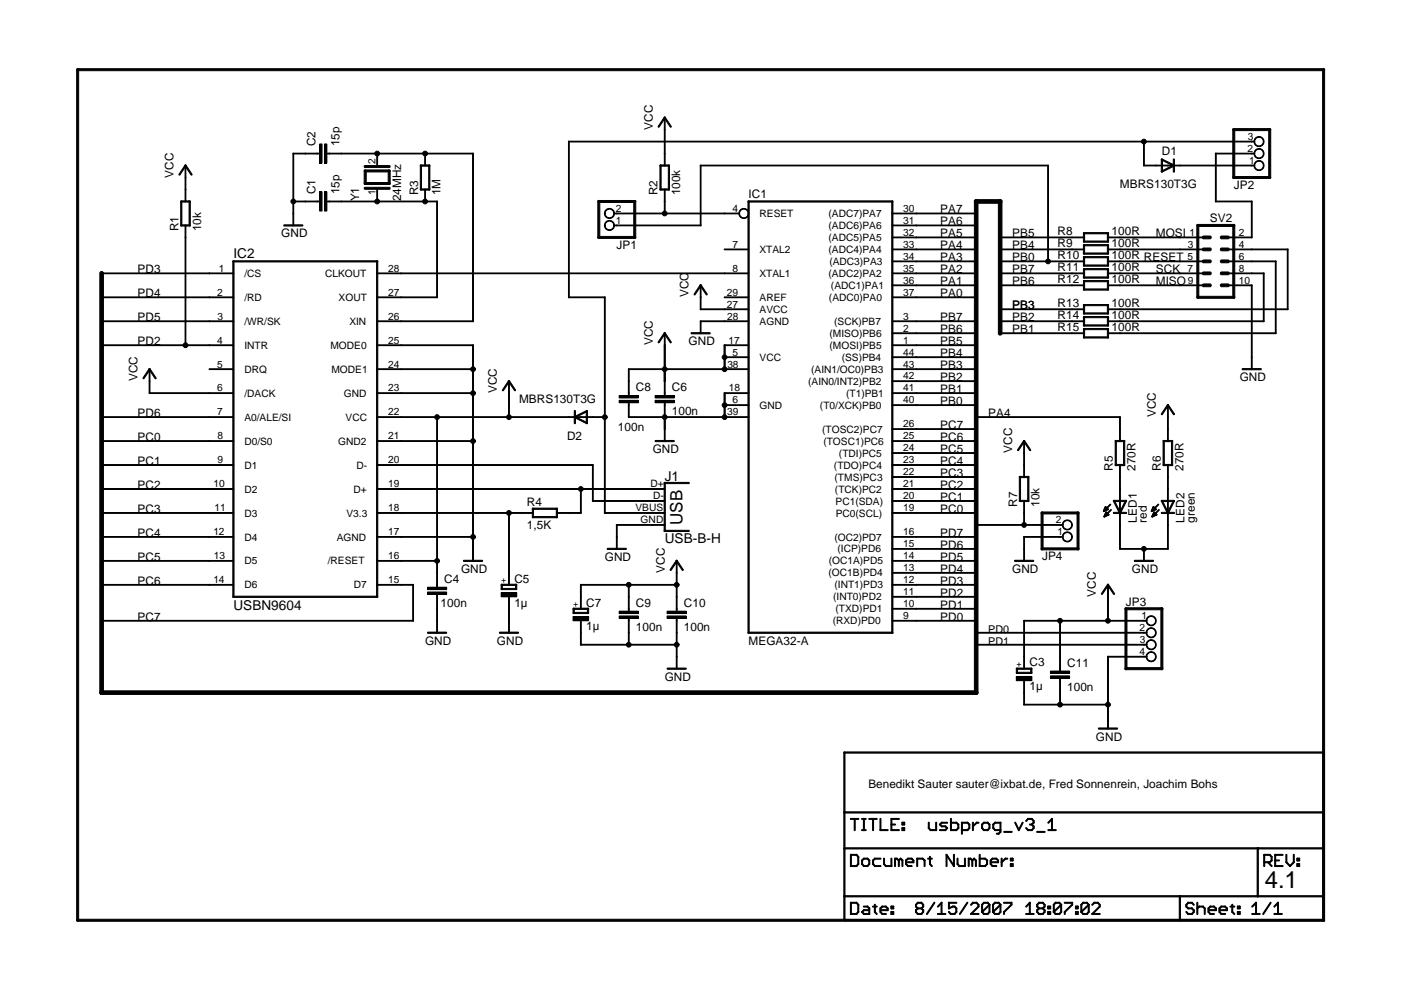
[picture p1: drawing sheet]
<svg xmlns="http://www.w3.org/2000/svg" width="297mm" height="210mm" viewBox="0 0 297 210" stroke-linecap="round" stroke-linejoin="round" font-family="sans-serif">
<defs><g id="words">
<text font-size="5" x="268.2" y="188.3">4.1</text>
<text font-size="3.6" x="144.7" y="111.3" transform="rotate(-90 144.7 111.3)">USB</text>
<g font-size="2.9">
<text x="49.5" y="54.7">IC2</text>
<text x="140.9" y="101.9">J1</text>
<text x="140.9" y="115.1">USB-B-H</text>
<text x="49.5" y="129.3">USBN9604</text>
</g>
<g font-size="2.5">
<text x="138.4" y="27.5" transform="rotate(-90 138.4 27.5)">VCC</text>
<text x="66.9" y="31" transform="rotate(-90 66.9 31)">C2</text>
<text x="72" y="31" transform="rotate(-90 72 31)">15p</text>
<text x="246.3" y="32.8">D1</text>
<text x="36.8" y="37.6" transform="rotate(-90 36.8 37.6)">VCC</text>
<text x="66.9" y="41.2" transform="rotate(-90 66.9 41.2)">C1</text>
<text x="72" y="41.2" transform="rotate(-90 72 41.2)">15p</text>
<text x="88.6" y="41.4" transform="rotate(-90 88.6 41.4)">R3</text>
<text x="93.4" y="41.4" transform="rotate(-90 93.4 41.4)">1M</text>
<text x="139.4" y="41.4" transform="rotate(-90 139.4 41.4)">R2</text>
<text x="144.2" y="41.4" transform="rotate(-90 144.2 41.4)">100k</text>
<text x="158.7" y="42">IC1</text>
<text x="237.4" y="40">MBRS130T3G</text>
<text x="261.6" y="40.1">JP2</text>
<text x="76.2" y="42.7" transform="rotate(-90 76.2 42.7)">Y1</text>
<text x="85" y="42.7" transform="rotate(-90 85 42.7)">24MHz</text>
<text x="199.3" y="45.3">PA7</text>
<text x="199.3" y="47.8">PA6</text>
<text x="256.5" y="47">SV2</text>
<text x="37.8" y="49.1" transform="rotate(-90 37.8 49.1)">R1</text>
<text x="42.6" y="49.1" transform="rotate(-90 42.6 49.1)">10k</text>
<text x="59.6" y="50.3">GND</text>
<text x="130.7" y="52.8">JP1</text>
<text x="199.3" y="50.3">PA5</text>
<text x="199.3" y="52.9">PA4</text>
<text x="214.6" y="50.3">PB5</text>
<text x="214.6" y="52.9">PB4</text>
<text x="224.2" y="49.9">R8</text>
<text x="224.2" y="52.4">R9</text>
<text x="235.7" y="49.8">100R</text>
<text x="235.7" y="52.4">100R</text>
<text x="245.1" y="50.3">MOSI</text>
<text x="29.2" y="58">PD3</text>
<text x="199.3" y="55.4">PA3</text>
<text x="199.3" y="58">PA2</text>
<text x="214.6" y="58">PB7</text>
<text x="214.6" y="55.4">PB0</text>
<text x="224.2" y="54.9">R10</text>
<text x="224.2" y="57.5">R11</text>
<text x="235.7" y="54.9">100R RESET</text>
<text x="235.7" y="57.5">100R</text>
<text x="235.7" y="60">100R</text>
<text x="245.1" y="58">SCK</text>
<text x="29.2" y="63">PD4</text>
<text x="146" y="63" transform="rotate(-90 146 63)">VCC</text>
<text x="199.3" y="60.5">PA1</text>
<text x="199.3" y="63">PA0</text>
<text x="214.6" y="60.5">PB6</text>
<text x="214.6" y="65.6">PB3</text>
<text x="224.2" y="60">R12</text>
<text x="224.2" y="65.1">R13</text>
<text x="235.7" y="65.1">100R</text>
<text x="245.1" y="60.5">MISO</text>
<text x="29.2" y="68.1">PD5</text>
<text x="199.3" y="70.7">PB6</text>
<text x="199.3" y="68.1">PB7</text>
<text x="214.6" y="68.1">PB2</text>
<text x="214.6" y="70.7">PB1</text>
<text x="224.2" y="67.6">R14</text>
<text x="224.2" y="70.2">R15</text>
<text x="235.7" y="67.6">100R</text>
<text x="235.7" y="70.2">100R</text>
<text x="29.2" y="73.2">PD2</text>
<text x="138.4" y="73.2" transform="rotate(-90 138.4 73.2)">VCC</text>
<text x="146" y="73.2">GND</text>
<text x="199.3" y="73.2">PB5</text>
<text x="199.3" y="75.7">PB4</text>
<text x="29.2" y="80.8" transform="rotate(-90 29.2 80.8)">VCC</text>
<text x="105.4" y="83.4" transform="rotate(-90 105.4 83.4)">VCC</text>
<text x="134.8" y="83">C8</text>
<text x="142.5" y="83">C6</text>
<text x="199.3" y="78.3">PB3</text>
<text x="199.3" y="80.8">PB2</text>
<text x="199.3" y="83.4">PB1</text>
<text x="262.8" y="80.8">GND</text>
<text x="29.2" y="88.4">PD6</text>
<text x="110.1" y="85.4">MBRS130T3G</text>
<text x="142.5" y="88.1">100n</text>
<text x="199.3" y="85.9">PB0</text>
<text x="209.5" y="88.4">PA4</text>
<text x="245.1" y="88.4" transform="rotate(-90 245.1 88.4)">VCC</text>
<text x="29.2" y="93.5">PC0</text>
<text x="120.2" y="93.2">D2</text>
<text x="131" y="91.4">100n</text>
<text x="199.3" y="93.5">PC6</text>
<text x="199.3" y="91">PC7</text>
<text x="29.2" y="98.6">PC1</text>
<text x="138.4" y="96.1">GND</text>
<text x="199.3" y="101.1">PC3</text>
<text x="199.3" y="98.6">PC4</text>
<text x="199.3" y="96.1">PC5</text>
<text x="214.6" y="96.1" transform="rotate(-90 214.6 96.1)">VCC</text>
<text x="235.9" y="99.9" transform="rotate(-90 235.9 99.9)">R5</text>
<text x="240.7" y="99.9" transform="rotate(-90 240.7 99.9)">270R</text>
<text x="246.1" y="99.9" transform="rotate(-90 246.1 99.9)">R6</text>
<text x="250.9" y="99.9" transform="rotate(-90 250.9 99.9)">270R</text>
<text x="29.2" y="103.7">PC2</text>
<text x="111.7" y="107.3">R4</text>
<text x="199.3" y="106.2">PC1</text>
<text x="199.3" y="103.7">PC2</text>
<text x="215.6" y="107.5" transform="rotate(-90 215.6 107.5)">R7</text>
<text x="220.4" y="107.5" transform="rotate(-90 220.4 107.5)">10k</text>
<text x="29.2" y="108.8">PC3</text>
<text x="29.2" y="113.8">PC4</text>
<text x="111.7" y="112.1">1,5K</text>
<text x="199.3" y="108.8">PC0</text>
<text x="199.3" y="113.8">PD7</text>
<text x="241" y="110.8" transform="rotate(-90 241 110.8)">LED1</text>
<text x="243.2" y="110.8" transform="rotate(-90 243.2 110.8)">red</text>
<text x="251.2" y="110.8" transform="rotate(-90 251.2 110.8)">LED2</text>
<text x="253.3" y="110.8" transform="rotate(-90 253.3 110.8)">green</text>
<text x="29.2" y="118.9">PC5</text>
<text x="128.2" y="118.9">GND</text>
<text x="199.3" y="118.9">PD5</text>
<text x="199.3" y="116.4">PD6</text>
<text x="220.9" y="118.8">JP4</text>
<text x="29.2" y="124">PC6</text>
<text x="94.2" y="123.6">C4</text>
<text x="97.7" y="121.5">GND</text>
<text x="109" y="123.5">C5</text>
<text x="140.9" y="121.5" transform="rotate(-90 140.9 121.5)">VCC</text>
<text x="199.3" y="124">PD3</text>
<text x="199.3" y="121.5">PD4</text>
<text x="214.6" y="121.5">GND</text>
<text x="240" y="121.5">GND</text>
<text x="29.2" y="131.6">PC7</text>
<text x="93.4" y="128.7">100n</text>
<text x="109" y="128.6">1µ</text>
<text x="124.3" y="128.6">C7</text>
<text x="134.8" y="128.7">C9</text>
<text x="145" y="128.7">C10</text>
<text x="199.3" y="126.5">PD2</text>
<text x="199.3" y="129.1">PD1</text>
<text x="199.3" y="131.6">PD0</text>
<text x="232.4" y="126.5" transform="rotate(-90 232.4 126.5)">VCC</text>
<text x="238.7" y="128.4">JP3</text>
<text x="90.1" y="136.7">GND</text>
<text x="105.4" y="136.7">GND</text>
<text x="124.3" y="133.7">1µ</text>
<text x="134.8" y="133.8">100n</text>
<text x="145" y="133.8">100n</text>
<text x="158.7" y="136.7">MEGA32-A</text>
<text x="218.3" y="141.3">C3</text>
<text x="226.3" y="141.4">C11</text>
<text x="140.9" y="144.3">GND</text>
<text x="218.3" y="146.4">1µ</text>
<text x="226.3" y="146.5">100n</text>
<text x="232.4" y="157">GND</text>
<text x="184.1" y="167.2">Benedikt Sauter sauter@ixbat.de, Fred Sonnenrein, Joachim Bohs</text>
</g>
<g font-size="2.3">
<text x="209.5" y="136.7">PD1</text>
<text x="209.5" y="134.2">PD0</text>
</g>
<g font-size="2.2">
<text x="264.5" y="29.7">3</text>
<text x="79.6" y="34.7" transform="rotate(-90 79.6 34.7)">2</text>
<text x="264.5" y="32.2">2</text>
<text x="264.9" y="34.7">1</text>
<text x="79.6" y="41.3" transform="rotate(-90 79.6 41.3)">1</text>
<text x="130.6" y="47.4">1</text>
<text x="130.6" y="44.9">2</text>
<text x="155.3" y="44.9">4</text>
<text x="161" y="46">RESET</text>
<text x="175.7" y="46">(ADC7)PA7</text>
<text x="191.5" y="44.9">30</text>
<text x="191.5" y="47.4">31</text>
<text x="155.3" y="52.5">7</text>
<text x="161" y="53.6">XTAL2</text>
<text x="175.7" y="48.6">(ADC6)PA6</text>
<text x="175.7" y="51.1">(ADC5)PA5</text>
<text x="175.7" y="53.6">(ADC4)PA4</text>
<text x="191.5" y="50">32</text>
<text x="191.5" y="52.5">33</text>
<text x="251.8" y="52.5">3</text>
<text x="252.2" y="50">1</text>
<text x="262.6" y="52.5">4</text>
<text x="262.6" y="50">2</text>
<text x="46.4" y="57.6">1</text>
<text x="51.8" y="58.7">/CS</text>
<text x="68.9" y="58.7">CLKOUT</text>
<text x="82.3" y="57.6">28</text>
<text x="155.3" y="57.6">8</text>
<text x="161" y="58.7">XTAL1</text>
<text x="175.7" y="58.7">(ADC2)PA2</text>
<text x="175.8" y="56.2">(ADC3)PA3</text>
<text x="191.5" y="55.1">34</text>
<text x="191.5" y="57.6">35</text>
<text x="251.8" y="55.1">5</text>
<text x="251.8" y="57.6">7</text>
<text x="262.6" y="55.1">6</text>
<text x="262.6" y="57.6">8</text>
<text x="46.1" y="62.7">2</text>
<text x="51.8" y="63.8">/RD</text>
<text x="71.8" y="63.8">XOUT</text>
<text x="82.3" y="62.7">27</text>
<text x="154.1" y="65.2">27</text>
<text x="154.1" y="62.7">29</text>
<text x="161" y="63.8">AREF</text>
<text x="175.8" y="63.8">(ADC0)PA0</text>
<text x="176.2" y="61.3">(ADC1)PA1</text>
<text x="191.5" y="60.1">36</text>
<text x="191.5" y="62.7">37</text>
<text x="251.8" y="60.1">9</text>
<text x="262.6" y="60.1">10</text>
<text x="46.1" y="67.8">3</text>
<text x="51.8" y="68.9">/WR/SK</text>
<text x="74.1" y="68.9">XIN</text>
<text x="82.3" y="67.8">26</text>
<text x="154.2" y="67.8">28</text>
<text x="161" y="68.9">AGND</text>
<text x="161" y="66.3">AVCC</text>
<text x="175.9" y="71.4">(MISO)PB6</text>
<text x="176.9" y="68.9">(SCK)PB7</text>
<text x="191.5" y="67.8">3</text>
<text x="191.5" y="70.3">2</text>
<text x="46.1" y="77.9">5</text>
<text x="46.1" y="72.8">4</text>
<text x="51.8" y="74">INTR</text>
<text x="70.1" y="74">MODE0</text>
<text x="82.3" y="72.8">25</text>
<text x="82.3" y="77.9">24</text>
<text x="154.2" y="77.9">38</text>
<text x="154.5" y="72.8">17</text>
<text x="155.3" y="75.4">5</text>
<text x="161" y="76.5">VCC</text>
<text x="175.9" y="74">(MOSI)PB5</text>
<text x="178.5" y="76.5">(SS)PB4</text>
<text x="191.5" y="72.8">1</text>
<text x="191.5" y="75.4">44</text>
<text x="191.5" y="77.9">43</text>
<text x="46.1" y="83">6</text>
<text x="51.8" y="79">DRQ</text>
<text x="70.3" y="79">MODE1</text>
<text x="82.3" y="83">23</text>
<text x="154.5" y="83">18</text>
<text x="171.4" y="81.6">(AIN0/INT2)PB2</text>
<text x="172" y="79">(AIN1/OC0)PB3</text>
<text x="191.5" y="80.5">42</text>
<text x="191.5" y="83">41</text>
<text x="46.1" y="88.1">7</text>
<text x="51.8" y="89.2">A0/ALE/SI</text>
<text x="51.8" y="84.1">/DACK</text>
<text x="72.9" y="84.1">GND</text>
<text x="73.3" y="89.2">VCC</text>
<text x="82.3" y="88.1">22</text>
<text x="154.2" y="88.1">39</text>
<text x="155.3" y="85.5">6</text>
<text x="161" y="86.7">GND</text>
<text x="173.9" y="86.7">(T0/XCK)PB0</text>
<text x="179.4" y="84.1">(T1)PB1</text>
<text x="191.5" y="85.5">40</text>
<text x="46.1" y="93.2">8</text>
<text x="51.8" y="94.3">D0/S0</text>
<text x="71.7" y="94.3">GND2</text>
<text x="82.3" y="93.2">21</text>
<text x="174.3" y="91.7">(TOSC2)PC7</text>
<text x="174.6" y="94.3">(TOSC1)PC6</text>
<text x="191.5" y="90.6">26</text>
<text x="191.5" y="93.2">25</text>
<text x="191.5" y="95.7">24</text>
<text x="46.1" y="98.2">9</text>
<text x="51.8" y="99.4">D1</text>
<text x="75.6" y="99.4">D-</text>
<text x="82.3" y="98.2">20</text>
<text x="176.8" y="99.4">(TDO)PC4</text>
<text x="176.9" y="101.9">(TMS)PC3</text>
<text x="177.9" y="96.8">(TDI)PC5</text>
<text x="191.5" y="98.2">23</text>
<text x="191.5" y="100.8">22</text>
<text x="45.3" y="103.3">10</text>
<text x="51.8" y="104.4">D2</text>
<text x="75" y="104.4">D+</text>
<text x="82.3" y="103.3">19</text>
<text x="137.9" y="103.3">D+</text>
<text x="138.5" y="105.9">D-</text>
<text x="177" y="104.4">(TCK)PC2</text>
<text x="177.2" y="107">PC1(SDA)</text>
<text x="191.5" y="103.3">21</text>
<text x="191.5" y="105.9">20</text>
<text x="45.2" y="113.5">12</text>
<text x="45.5" y="108.4">11</text>
<text x="51.8" y="109.5">D3</text>
<text x="73.5" y="109.5">V3.3</text>
<text x="82.3" y="113.5">17</text>
<text x="82.3" y="108.4">18</text>
<text x="134.7" y="108.4">VBUS</text>
<text x="135.8" y="110.9">GND</text>
<text x="177.2" y="109.5">PC0(SCL)</text>
<text x="191.5" y="113.5">16</text>
<text x="191.5" y="108.4">19</text>
<text x="223.8" y="110.9">2</text>
<text x="224.2" y="113.5">1</text>
<text x="45.3" y="118.6">13</text>
<text x="51.8" y="114.6">D4</text>
<text x="51.8" y="119.7">D5</text>
<text x="69.5" y="119.7">/RESET</text>
<text x="71.4" y="114.6">AGND</text>
<text x="82.3" y="118.6">16</text>
<text x="175.7" y="119.7">(OC1A)PD5</text>
<text x="176.9" y="114.6">(OC2)PD7</text>
<text x="177.6" y="117.1">(ICP)PD6</text>
<text x="191.5" y="118.6">14</text>
<text x="191.5" y="116">15</text>
<text x="45.2" y="123.6">14</text>
<text x="51.8" y="124.8">D6</text>
<text x="75" y="124.8">D7</text>
<text x="82.3" y="123.6">15</text>
<text x="175.7" y="122.2">(OC1B)PD4</text>
<text x="176.9" y="124.8">(INT1)PD3</text>
<text x="191.5" y="123.6">12</text>
<text x="191.5" y="121.1">13</text>
<text x="176.6" y="127.3">(INT0)PD2</text>
<text x="177.2" y="129.8">(TXD)PD1</text>
<text x="191.5" y="131.3">9</text>
<text x="191.5" y="128.7">10</text>
<text x="191.5" y="126.2">11</text>
<text x="242" y="131.3">1</text>
<text x="176.6" y="132.4">(RXD)PD0</text>
<text x="241.6" y="133.8">2</text>
<text x="241.7" y="136.3">3</text>
<text x="241.6" y="138.9">4</text>
</g>
<g font-size="1.8">
<text x="107.3" y="123.6" transform="rotate(-90 107.3 123.6)">+</text>
<text x="122.6" y="128.7" transform="rotate(-90 122.6 128.7)">+</text>
<text x="216.5" y="141.4" transform="rotate(-90 216.5 141.4)">+</text>
</g>
</g></defs>
<g fill="#000">
<path d="M16.3 14.7l.1-.1h264.3l.1 .3-.1 .1h-264.3z" fill-rule="evenodd"/>
<path d="M39.3 35l.2 .1-1.5 2-.1-.1z" fill-rule="evenodd"/>
<path d="M39.2 35.1h.2v2.6h-.2z" fill-rule="evenodd"/>
<path d="M39.3 35l1.4 2v.1l-1.5-2z" fill-rule="evenodd"/>
<path d="M62.1 32.5h2.7v.1h-2.6z" fill-rule="evenodd"/>
<path d="M64.6 32.5h2.7l.1 .1h-2.7z" fill-rule="evenodd"/>
<path d="M67.8 30.5h.5v4.1h-.5z" fill-rule="evenodd"/>
<path d="M67.2 32.5h.6l.1 .1h-.7z" fill-rule="evenodd"/>
<path d="M68.8 30.5h.5v4.1h-.5z" fill-rule="evenodd"/>
<path d="M69.2 32.5h.6l.1 .1h-.6z" fill-rule="evenodd"/>
<path d="M69.7 32.5h2.7v.1h-2.6z" fill-rule="evenodd"/>
<path d="M77.2 36.2l.1-.2 .3 .2v2.8l-.1 .1-.3-.1z" fill-rule="evenodd"/>
<path d="M72.3 32.5h7.7l.1 .1h-7.8z" fill-rule="evenodd"/>
<path d="M79.9 32.5h.2l-.1 2.7-.1-.1z" fill-rule="evenodd"/>
<path d="M77.2 36.2l.1-.2h5.3l.1 .3-.1 .2h-5.3z" fill-rule="evenodd"/>
<path d="M82.4 36l.3 .2v2.8l-.1 .1-.3-.1v-2.8z" fill-rule="evenodd"/>
<path d="M77.2 38.8l.1-.1h5.3l.1 .3-.1 .1h-5.3z" fill-rule="evenodd"/>
<path d="M77.2 35.2l.1-.1h5.3l.1 .3-.1 .1h-5.3z" fill-rule="evenodd"/>
<path d="M79.9 32.5h10.3v.1h-10.3z" fill-rule="evenodd"/>
<path d="M90 32.5h.2v2.7l-.2-.1z" fill-rule="evenodd"/>
<path d="M89.2 35h1.9v.2h-1.9z" fill-rule="evenodd"/>
<path d="M90 32.5h10.3l.1 .1h-10.3z" fill-rule="evenodd"/>
<path d="M140.9 24.8l.2 .2-1.5 2-.1-.2z" fill-rule="evenodd"/>
<path d="M140.9 27.4h.1v5.2h-.2z" fill-rule="evenodd"/>
<path d="M140.9 32.5h.1v2.7l-.2-.1z" fill-rule="evenodd"/>
<path d="M140.8 24.9h.2v2.7l-.2-.1z" fill-rule="evenodd"/>
<path d="M140 35h1.9v.2h-1.9z" fill-rule="evenodd"/>
<path d="M140.9 24.8l1.4 2v.2l-1.5-2z" fill-rule="evenodd"/>
<path d="M148.5 35.1l73.7-.1 .1 .1-73.8 .1z" fill-rule="evenodd"/>
<path d="M242.4 30h.2v5.2l-.2-.1z" fill-rule="evenodd"/>
<path d="M120.5 30l122.1-.1v.2h-122z" fill-rule="evenodd"/>
<path d="M242.4 35.1l2.7-.1 .1 .1-2.7 .1z" fill-rule="evenodd"/>
<path d="M246.3 33.7l.2 .1-.1 2.7-.2-.1z" fill-rule="evenodd"/>
<path d="M245 35.1l2.6-.1 .1 .1-2.7 .1z" fill-rule="evenodd"/>
<path d="M246.3 36.3l2.6-1.3h.1v.2l-2.6 1.3-.2-.1z" fill-rule="evenodd"/>
<path d="M246.3 33.7l2.7 1.3v.2h-.1l-2.6-1.3z" fill-rule="evenodd"/>
<path d="M248.8 33.7l.2 .1-.1 1.4h-.1z" fill-rule="evenodd"/>
<path d="M248.8 35h.2l-.1 1.5-.1-.1z" fill-rule="evenodd"/>
<path d="M247.5 35.1l2.7-.1v.1l-2.6 .1z" fill-rule="evenodd"/>
<path d="M261.5 27.3l.3 .1v10.3l-.1 .2-.3-.2v-10.3z" fill-rule="evenodd"/>
<path d="M242.4 30l23-.1 .1 .2h-23z" fill-rule="evenodd"/>
<path d="M257.7 32.5h7.7l.1 .1h-7.8z" fill-rule="evenodd"/>
<path d="M250.1 35.1l15.3-.1 .1 .1-15.4 .1z" fill-rule="evenodd"/>
<path d="M266.2 34.3a1.07 1.07 0 0 1 1.7 .3 1.07 1.07 0 0 1-.7 1.5 1.07 1.07 0 0 1-1.3-1h.1a.91 .91 0 0 1 1.4-.8 .91 .91 0 0 1 0 1.6 .91 .91 0 0 1-1.4-.7l-.1-.3z" fill-rule="evenodd"/>
<path d="M266.2 31.8a1.07 1.07 0 0 1 1.7 .2 1.07 1.07 0 0 1-.7 1.6 1.07 1.07 0 0 1-1.3-1h.1a.91 .91 0 0 1 1.4-.8 .91 .91 0 0 1 0 1.5 .91 .91 0 0 1-1.4-.7l-.1-.2z" fill-rule="evenodd"/>
<path d="M266.2 29.2a1.07 1.07 0 0 1 1.7 .3 1.07 1.07 0 0 1-.7 1.6 1.07 1.07 0 0 1-1.3-1.1h.1a.91 .91 0 0 1 1.4-.8 .91 .91 0 0 1 0 1.6 .91 .91 0 0 1-1.4-.7l-.1-.3z" fill-rule="evenodd"/>
<path d="M265.4 35h.6v.1l-.6 .1z" fill-rule="evenodd"/>
<path d="M265.4 32.5h.6v.1h-.6z" fill-rule="evenodd"/>
<path d="M265.4 29.9h.6v.2h-.6z" fill-rule="evenodd"/>
<path d="M261.5 27.3h7.8l.1 .3-.1 .1h-7.8l-.1-.1z" fill-rule="evenodd"/>
<path d="M269.1 27.3l.3 .1v10.3l-.1 .2-.3-.2v-10.3z" fill-rule="evenodd"/>
<path d="M261.5 37.4h7.8l.1 .3-.1 .2h-7.8l-.1-.2z" fill-rule="evenodd"/>
<path d="M38.4 42.6l.2 .1-.1 5.2h-.2z" fill-rule="evenodd"/>
<path d="M39.2 37.6h.2v2.7l-.2-.1z" fill-rule="evenodd"/>
<path d="M39.2 40.1h.2v2.7h-.2z" fill-rule="evenodd"/>
<path d="M39.2 47.8h.2v2.6h-.2z" fill-rule="evenodd"/>
<path d="M40.2 42.6l.1 .1v5.2h-.2z" fill-rule="evenodd"/>
<path d="M38.4 42.6h1.9v.2h-1.9z" fill-rule="evenodd"/>
<path d="M38.4 47.7h1.9v.2h-1.9z" fill-rule="evenodd"/>
<path d="M21.5 57.9h22.9l.1 .1h-23z" fill-rule="evenodd"/>
<path d="M44.3 57.9h5.2l.1 .1h-5.2z" fill-rule="evenodd"/>
<path d="M62.1 32.5h.2l-.1 10.3h-.1z" fill-rule="evenodd"/>
<path d="M62.1 42.7h.2l-.1 2.6h-.1z" fill-rule="evenodd"/>
<path d="M62.1 45.2h.2l-.1 2.7-.1-.1z" fill-rule="evenodd"/>
<path d="M60.2 47.7h3.9l.1 .2h-4z" fill-rule="evenodd"/>
<path d="M62.1 42.7l2.7-.1v.2h-2.6z" fill-rule="evenodd"/>
<path d="M64.6 42.7l2.7-.1 .1 .2h-2.7z" fill-rule="evenodd"/>
<path d="M67.8 40.7h.5v4.1h-.5z" fill-rule="evenodd"/>
<path d="M67.2 42.7l.6-.1 .1 .2h-.7z" fill-rule="evenodd"/>
<path d="M68.8 40.7h.5v4.1h-.5z" fill-rule="evenodd"/>
<path d="M69.2 42.7l.6-.1 .1 .2h-.6z" fill-rule="evenodd"/>
<path d="M69.7 42.7l2.7-.1v.2h-2.6z" fill-rule="evenodd"/>
<path d="M72.3 42.7l7.7-.1 .1 .2h-7.8z" fill-rule="evenodd"/>
<path d="M79.9 40.1h.2l-.1 2.7h-.1z" fill-rule="evenodd"/>
<path d="M49.4 55.3h30.6l.1 .2h-30.7z" fill-rule="evenodd"/>
<path d="M77.2 39.8l.1-.1h5.3l.1 .3-.1 .1h-5.3z" fill-rule="evenodd"/>
<path d="M79.9 57.9h5.2v.1h-5.2z" fill-rule="evenodd"/>
<path d="M89.2 35h.2l-.1 5.3-.2-.1z" fill-rule="evenodd"/>
<path d="M79.9 42.7l10.3-.1v.2h-10.3z" fill-rule="evenodd"/>
<path d="M90 40.1h.2v2.7h-.2z" fill-rule="evenodd"/>
<path d="M91 35h.1v5.3l-.2-.1z" fill-rule="evenodd"/>
<path d="M89.2 40.1h1.9v.1l-1.9 .1z" fill-rule="evenodd"/>
<path d="M90 42.7l2.7-.1 .1 .2h-2.7z" fill-rule="evenodd"/>
<path d="M126.7 42.6l.2-.1 .3 .1v7.8l-.2 .1-.3-.1z" fill-rule="evenodd"/>
<path d="M128.5 47a1.07 1.07 0 0 1 1.7 .3 1.07 1.07 0 0 1-.7 1.5 1.07 1.07 0 0 1-1.3-1h.1a.91 .91 0 0 1 1.3-.8 .91 .91 0 0 1 .1 1.6 .91 .91 0 0 1-1.4-.7l-.1-.3z" fill-rule="evenodd"/>
<path d="M128.5 44.5a1.07 1.07 0 0 1 1.7 .2 1.07 1.07 0 0 1-.7 1.6 1.07 1.07 0 0 1-1.3-1h.1a.91 .91 0 0 1 1.3-.8 .91 .91 0 0 1 .1 1.5 .91 .91 0 0 1-1.4-.7l-.1-.2z" fill-rule="evenodd"/>
<path d="M130.1 47.8l.7-.1 .1 .1-.7 .1z" fill-rule="evenodd"/>
<path d="M130.1 45.2h.7l.1 .1h-.7z" fill-rule="evenodd"/>
<path d="M126.7 42.6l.2-.1h7.8l.1 .3-.1 .1h-7.8z" fill-rule="evenodd"/>
<path d="M126.7 50.3l.2-.2h7.8l.1 .3-.1 .1h-7.8z" fill-rule="evenodd"/>
<path d="M134.4 42.6l.1-.1 .3 .1v7.8l-.1 .1-.3-.1z" fill-rule="evenodd"/>
<path d="M140 35h.2l-.1 5.3-.2-.1z" fill-rule="evenodd"/>
<path d="M130.7 45.2h10.3v.1h-10.3z" fill-rule="evenodd"/>
<path d="M140.8 42.7h.2v2.6h-.2z" fill-rule="evenodd"/>
<path d="M140.9 40.1h.1v2.7h-.2z" fill-rule="evenodd"/>
<path d="M141.7 35h.2v5.3l-.2-.1z" fill-rule="evenodd"/>
<path d="M140 40.1h1.9v.1l-1.9 .1z" fill-rule="evenodd"/>
<path d="M148.5 35.1h.1v12.8l-.1-.1z" fill-rule="evenodd"/>
<path d="M130.7 47.8l17.9-.1v.1l-17.9 .1z" fill-rule="evenodd"/>
<path d="M140.9 45.2h12.8v.1h-12.8z" fill-rule="evenodd"/>
<path d="M85 57.9h68.7v.1h-68.7z" fill-rule="evenodd"/>
<path d="M157 44.5a1.07 1.07 0 0 1 1.7 .2 1.07 1.07 0 0 1-.7 1.6 1.07 1.07 0 0 1-1.4-1h.2a.91 .91 0 0 1 1.3-.8 .91 .91 0 0 1 .1 1.5 .91 .91 0 0 1-1.4-.7l-.1-.2z" fill-rule="evenodd"/>
<path d="M153.5 45.2h3.3v.1h-3.2z" fill-rule="evenodd"/>
<path d="M153.5 57.9h5.2l.1 .1h-5.2z" fill-rule="evenodd"/>
<path d="M153.5 52.8h5.2l.1 .1-5.2 .1z" fill-rule="evenodd"/>
<path d="M158.7 42.6h30.5l.1 .2h-30.6z" fill-rule="evenodd"/>
<path d="M189.1 45.2h5.2l.1 .1h-5.2z" fill-rule="evenodd"/>
<path d="M189.1 47.8l5.2-.1 .1 .1-5.2 .1z" fill-rule="evenodd"/>
<path d="M189.1 50.3h5.2l.1 .1h-5.2z" fill-rule="evenodd"/>
<path d="M189.1 52.8h5.2l.1 .1-5.2 .1z" fill-rule="evenodd"/>
<path d="M189.1 55.4l5.2-.1 .1 .2h-5.2z" fill-rule="evenodd"/>
<path d="M189.1 57.9h5.2l.1 .1h-5.2z" fill-rule="evenodd"/>
<path d="M194.2 45.2h12.8l.1 .1h-12.9z" fill-rule="evenodd"/>
<path d="M194.2 47.8l12.8-.1 .1 .1-12.9 .1z" fill-rule="evenodd"/>
<path d="M194.2 50.3h12.8l.1 .1h-12.9z" fill-rule="evenodd"/>
<path d="M194.2 52.8h12.8l.1 .1-12.9 .1z" fill-rule="evenodd"/>
<path d="M194.2 55.4l12.8-.1 .1 .2h-12.9z" fill-rule="evenodd"/>
<path d="M194.2 57.9h12.8l.1 .1h-12.9z" fill-rule="evenodd"/>
<path d="M206.6 42.6l.2-.3h5.4l.2 .3v.3l-.2 .2h-5.4l-.2-.2z" fill-rule="evenodd"/>
<path d="M212 55.4l10.2-.1 .1 .2h-10.3z" fill-rule="evenodd"/>
<path d="M222.1 35.1h.2l-.1 20.4h-.1z" fill-rule="evenodd"/>
<path d="M212 50.3h15.3l.1 .1h-15.4z" fill-rule="evenodd"/>
<path d="M212 57.9h15.3l.1 .1h-15.4z" fill-rule="evenodd"/>
<path d="M212 52.8h15.3l.1 .1-15.4 .1z" fill-rule="evenodd"/>
<path d="M222.1 55.4l5.2-.1 .1 .2h-5.2z" fill-rule="evenodd"/>
<path d="M227.2 50.3h2.7v.1h-2.6z" fill-rule="evenodd"/>
<path d="M227.2 52.8h2.7v.1l-2.6 .1z" fill-rule="evenodd"/>
<path d="M227.2 55.4l2.7-.1v.2h-2.6z" fill-rule="evenodd"/>
<path d="M227.2 57.9h2.7v.1h-2.6z" fill-rule="evenodd"/>
<path d="M229.8 49.3l.2 .1-.1 2-.2-.1z" fill-rule="evenodd"/>
<path d="M229.8 51.9h.2l-.1 2-.2-.1z" fill-rule="evenodd"/>
<path d="M229.8 54.4l.2 .1-.1 1.9h-.2z" fill-rule="evenodd"/>
<path d="M229.8 56.9l.2 .1-.1 2-.2-.1z" fill-rule="evenodd"/>
<path d="M229.8 51.1h5.2v.2l-5.2 .1z" fill-rule="evenodd"/>
<path d="M229.8 49.3h5.2v.2l-5.2 .1z" fill-rule="evenodd"/>
<path d="M234.9 49.3l.1 .1v2l-.2-.1z" fill-rule="evenodd"/>
<path d="M229.8 53.6h5.2v.2l-5.2 .1z" fill-rule="evenodd"/>
<path d="M229.8 51.9h5.2v.1l-5.2 .1z" fill-rule="evenodd"/>
<path d="M234.9 51.9h.1v2l-.2-.1z" fill-rule="evenodd"/>
<path d="M229.8 56.2h5.2v.2h-5.2z" fill-rule="evenodd"/>
<path d="M229.8 54.4h5.2v.2l-5.2 .1z" fill-rule="evenodd"/>
<path d="M234.8 54.5h.2v1.9h-.2z" fill-rule="evenodd"/>
<path d="M229.8 58.7h5.2v.2l-5.2 .1z" fill-rule="evenodd"/>
<path d="M229.8 56.9h5.2v.2l-5.2 .1z" fill-rule="evenodd"/>
<path d="M234.9 56.9l.1 .1v2l-.2-.1z" fill-rule="evenodd"/>
<path d="M229.8 59.5h5.2v.2h-5.2z" fill-rule="evenodd"/>
<path d="M234.8 50.3h2.7v.1h-2.6z" fill-rule="evenodd"/>
<path d="M234.8 52.8h2.7v.1l-2.6 .1z" fill-rule="evenodd"/>
<path d="M234.8 55.4l2.7-.1v.2h-2.6z" fill-rule="evenodd"/>
<path d="M234.8 57.9h2.7v.1h-2.6z" fill-rule="evenodd"/>
<path d="M237.4 57.9h12.8v.1h-12.8z" fill-rule="evenodd"/>
<path d="M237.4 55.4l12.8-.1v.2h-12.8z" fill-rule="evenodd"/>
<path d="M237.4 52.8h12.8v.1l-12.8 .1z" fill-rule="evenodd"/>
<path d="M237.4 50.3h12.8v.1h-12.8z" fill-rule="evenodd"/>
<path d="M250.1 50.3h5.2v.1h-5.2z" fill-rule="evenodd"/>
<path d="M250.1 52.8h5.2v.1l-5.2 .1z" fill-rule="evenodd"/>
<path d="M250.1 55.4l5.2-.1v.2h-5.2z" fill-rule="evenodd"/>
<path d="M250.1 57.9h5.2v.1h-5.2z" fill-rule="evenodd"/>
<path d="M255.1 57.7h1.5l.2 .4-.2 .2h-1.5l-.2-.2z" fill-rule="evenodd"/>
<path d="M255.1 55.1h1.5l.2 .4-.2 .2h-1.5l-.2-.2z" fill-rule="evenodd"/>
<path d="M255.1 52.6h1.5l.2 .4-.2 .2h-1.5l-.2-.2z" fill-rule="evenodd"/>
<path d="M255.1 50h1.5l.2 .5-.2 .1h-1.5l-.2-.1z" fill-rule="evenodd"/>
<path d="M257.7 32.5h.2l-.1 10.3h-.1z" fill-rule="evenodd"/>
<path d="M258.9 57.7h1.5l.2 .4-.2 .2h-1.5l-.2-.2z" fill-rule="evenodd"/>
<path d="M258.9 55.1h1.5l.2 .4-.2 .2h-1.5l-.2-.2z" fill-rule="evenodd"/>
<path d="M258.9 52.6h1.5l.2 .4-.2 .2h-1.5l-.2-.2z" fill-rule="evenodd"/>
<path d="M258.9 50h1.5l.2 .5-.2 .1h-1.5l-.2-.1z" fill-rule="evenodd"/>
<path d="M253.9 47.6h7.8l.1 .3-.1 .1h-7.8l-.1-.1z" fill-rule="evenodd"/>
<path d="M257.7 42.7l7.7-.1 .1 .2h-7.8z" fill-rule="evenodd"/>
<path d="M265.4 42.6l.1 .1-.1 7.7h-.1z" fill-rule="evenodd"/>
<path d="M260.3 50.3h5.1l.1 .1h-5.2z" fill-rule="evenodd"/>
<path d="M260.3 52.8h5.1l.1 .1-5.2 .1z" fill-rule="evenodd"/>
<path d="M260.3 55.3h5.1l.1 .2h-5.2z" fill-rule="evenodd"/>
<path d="M260.3 57.9h5.1l.1 .1h-5.2z" fill-rule="evenodd"/>
<path d="M265.4 57.9h2.6v.1h-2.6z" fill-rule="evenodd"/>
<path d="M265.4 55.3h5.1l.1 .2h-5.2z" fill-rule="evenodd"/>
<path d="M265.4 52.8h7.7v.1l-7.7 .1z" fill-rule="evenodd"/>
<path d="M21.5 73.2l17.9-.1v.1l-17.9 .1z" fill-rule="evenodd"/>
<path d="M39.2 50.3h.2v23l-.2-.1z" fill-rule="evenodd"/>
<path d="M39.2 73.2l5.2-.1 .1 .1-5.2 .1z" fill-rule="evenodd"/>
<path d="M21.5 63h22.9l.1 .1h-23z" fill-rule="evenodd"/>
<path d="M21.5 68.1l22.9-.1 .1 .2h-23z" fill-rule="evenodd"/>
<path d="M44.3 63h5.2l.1 .1h-5.2z" fill-rule="evenodd"/>
<path d="M44.3 68.1l5.2-.1 .1 .2h-5.2z" fill-rule="evenodd"/>
<path d="M44.3 78.2h5.2l.1 .1-5.2 .1z" fill-rule="evenodd"/>
<path d="M44.3 73.2l5.2-.1 .1 .1-5.2 .1z" fill-rule="evenodd"/>
<path d="M79.9 73.2l5.2-.1v.1l-5.2 .1z" fill-rule="evenodd"/>
<path d="M79.9 78.2h5.2v.1l-5.2 .1z" fill-rule="evenodd"/>
<path d="M79.9 68.1l5.2-.1v.2h-5.2z" fill-rule="evenodd"/>
<path d="M79.9 63h5.2v.1h-5.2z" fill-rule="evenodd"/>
<path d="M92.6 42.7h.2l-.1 20.4h-.1z" fill-rule="evenodd"/>
<path d="M85 63h7.7l.1 .1h-7.8z" fill-rule="evenodd"/>
<path d="M85 73.2l15.3-.1 .1 .1-15.4 .1z" fill-rule="evenodd"/>
<path d="M100.2 73.2h.2l-.1 5.2-.1-.1z" fill-rule="evenodd"/>
<path d="M85 78.2h15.3l.1 .1-15.4 .1z" fill-rule="evenodd"/>
<path d="M100.2 32.5h.2l-.1 35.7h-.1z" fill-rule="evenodd"/>
<path d="M85 68.1l15.3-.1 .1 .2h-15.4z" fill-rule="evenodd"/>
<path d="M120.5 30h.2l-.1 33.1h-.1z" fill-rule="evenodd"/>
<path d="M120.5 63h7.8v.1h-7.7z" fill-rule="evenodd"/>
<path d="M140.9 70.5l.2 .2-1.5 2-.1-.2z" fill-rule="evenodd"/>
<path d="M140.8 73.2h.2v5.2l-.2-.1z" fill-rule="evenodd"/>
<path d="M140.8 73.2h.2v5.2l-.2-.1z" fill-rule="evenodd"/>
<path d="M133.2 78.2h7.8v.1l-7.7 .1z" fill-rule="evenodd"/>
<path d="M140.9 70.6h.1v2.7l-.2-.1z" fill-rule="evenodd"/>
<path d="M140.9 70.5l1.4 2v.2l-1.5-2z" fill-rule="evenodd"/>
<path d="M148.5 60.4h.1l.1 .1-1.5 2v-.1z" fill-rule="evenodd"/>
<path d="M148.5 63h.1v2.7l-.1-.1z" fill-rule="evenodd"/>
<path d="M148.5 60.5h.1v2.6h-.1z" fill-rule="evenodd"/>
<path d="M148.5 68.1h.1v2.6h-.1z" fill-rule="evenodd"/>
<path d="M148.5 60.4l1.4 2v.1l-1.5-2z" fill-rule="evenodd"/>
<path d="M146.6 70.5h3.9l.1 .2-4 .1z" fill-rule="evenodd"/>
<path d="M148.5 68.1l5.2-.1v.2h-5.2z" fill-rule="evenodd"/>
<path d="M148.5 65.5h5.2v.1l-5.2 .1z" fill-rule="evenodd"/>
<path d="M153.5 75.7h.2v2.7l-.2-.1z" fill-rule="evenodd"/>
<path d="M153.5 73.2h.2v2.6h-.2z" fill-rule="evenodd"/>
<path d="M153.5 73.2h.2v5.2l-.2-.1z" fill-rule="evenodd"/>
<path d="M140.8 78.2h12.9v.1l-12.8 .1z" fill-rule="evenodd"/>
<path d="M153.5 68.1l5.2-.1 .1 .2h-5.2z" fill-rule="evenodd"/>
<path d="M153.5 65.5h5.2l.1 .1-5.2 .1z" fill-rule="evenodd"/>
<path d="M153.5 63h5.2l.1 .1h-5.2z" fill-rule="evenodd"/>
<path d="M153.5 73.2l5.2-.1 .1 .1-5.2 .1z" fill-rule="evenodd"/>
<path d="M153.5 75.7h5.2l.1 .1h-5.2z" fill-rule="evenodd"/>
<path d="M153.5 78.2h5.2l.1 .1-5.2 .1z" fill-rule="evenodd"/>
<path d="M189.1 60.5l5.2-.1 .1 .1-5.2 .1z" fill-rule="evenodd"/>
<path d="M189.1 63h5.2l.1 .1h-5.2z" fill-rule="evenodd"/>
<path d="M189.1 68.1l5.2-.1 .1 .2h-5.2z" fill-rule="evenodd"/>
<path d="M189.1 70.6h5.2l.1 .1h-5.2z" fill-rule="evenodd"/>
<path d="M189.1 73.2l5.2-.1 .1 .1-5.2 .1z" fill-rule="evenodd"/>
<path d="M189.1 75.7h5.2l.1 .1h-5.2z" fill-rule="evenodd"/>
<path d="M189.1 78.2h5.2l.1 .1-5.2 .1z" fill-rule="evenodd"/>
<path d="M194.2 73.2l12.8-.1 .1 .1-12.9 .1z" fill-rule="evenodd"/>
<path d="M194.2 70.6h12.8l.1 .1h-12.9z" fill-rule="evenodd"/>
<path d="M194.2 68.1l12.8-.1 .1 .2h-12.9z" fill-rule="evenodd"/>
<path d="M194.2 60.5l12.8-.1 .1 .1-12.9 .1z" fill-rule="evenodd"/>
<path d="M194.2 63h12.8l.1 .1h-12.9z" fill-rule="evenodd"/>
<path d="M194.2 75.7h12.8l.1 .1h-12.9z" fill-rule="evenodd"/>
<path d="M194.2 78.2h12.8l.1 .1-12.9 .1z" fill-rule="evenodd"/>
<path d="M211.9 42.3h.3l.2 .3v28.2l-.2 .2h-.3l-.2-.2v-28.2z" fill-rule="evenodd"/>
<path d="M212 60.5l15.3-.1 .1 .1-15.4 .1z" fill-rule="evenodd"/>
<path d="M212 65.5h15.3l.1 .1-15.4 .1z" fill-rule="evenodd"/>
<path d="M212 68.1l15.3-.1 .1 .2h-15.4z" fill-rule="evenodd"/>
<path d="M212 70.6h15.3l.1 .1h-15.4z" fill-rule="evenodd"/>
<path d="M227.2 60.5l2.7-.1v.1l-2.6 .1z" fill-rule="evenodd"/>
<path d="M227.2 65.5h2.7v.1l-2.6 .1z" fill-rule="evenodd"/>
<path d="M227.2 68.1l2.7-.1v.2h-2.6z" fill-rule="evenodd"/>
<path d="M227.2 70.6h2.7v.1h-2.6z" fill-rule="evenodd"/>
<path d="M229.8 59.5l.2 .1-.1 1.9-.2-.1z" fill-rule="evenodd"/>
<path d="M229.8 64.6h.2l-.1 2-.2-.1z" fill-rule="evenodd"/>
<path d="M229.8 67.1l.2 .1-.1 1.9h-.2z" fill-rule="evenodd"/>
<path d="M229.8 69.6l.2 .1-.1 2-.2-.1z" fill-rule="evenodd"/>
<path d="M229.8 61.3h5.2v.1l-5.2 .1z" fill-rule="evenodd"/>
<path d="M234.9 59.5l.1 .1v1.9l-.2-.1z" fill-rule="evenodd"/>
<path d="M229.8 66.3h5.2v.2l-5.2 .1z" fill-rule="evenodd"/>
<path d="M229.8 64.6h5.2v.1l-5.2 .1z" fill-rule="evenodd"/>
<path d="M234.8 64.6h.2v2l-.2-.1z" fill-rule="evenodd"/>
<path d="M229.8 68.9h5.2v.2h-5.2z" fill-rule="evenodd"/>
<path d="M229.8 67.1h5.2v.2l-5.2 .1z" fill-rule="evenodd"/>
<path d="M234.8 67.2h.2v1.9h-.2z" fill-rule="evenodd"/>
<path d="M229.8 71.4h5.2v.2l-5.2 .1z" fill-rule="evenodd"/>
<path d="M229.8 69.6h5.2v.2l-5.2 .1z" fill-rule="evenodd"/>
<path d="M234.8 69.7h.2v2l-.2-.1z" fill-rule="evenodd"/>
<path d="M234.8 60.5l2.7-.1v.1l-2.6 .1z" fill-rule="evenodd"/>
<path d="M234.8 65.5h2.7v.1l-2.6 .1z" fill-rule="evenodd"/>
<path d="M234.8 68.1l2.7-.1v.2h-2.6z" fill-rule="evenodd"/>
<path d="M234.8 70.6h2.7v.1h-2.6z" fill-rule="evenodd"/>
<path d="M237.4 60.5l12.8-.1v.1l-12.8 .1z" fill-rule="evenodd"/>
<path d="M253.9 47.6l.3 .1v15.4l-.1 .1-.3-.1v-15.4z" fill-rule="evenodd"/>
<path d="M250.1 60.5l5.2-.1v.1l-5.2 .1z" fill-rule="evenodd"/>
<path d="M255.1 60.2h1.5l.2 .4-.2 .2h-1.5l-.2-.2z" fill-rule="evenodd"/>
<path d="M258.9 60.2h1.5l.2 .4-.2 .2h-1.5l-.2-.2z" fill-rule="evenodd"/>
<path d="M261.5 47.6l.3 .1v15.4l-.1 .1-.3-.1v-15.4z" fill-rule="evenodd"/>
<path d="M253.9 62.8h7.8l.1 .3-.1 .1h-7.8l-.1-.1z" fill-rule="evenodd"/>
<path d="M265.4 60.4l.1 .1-.1 15.3h-.1z" fill-rule="evenodd"/>
<path d="M265.4 75.7h.1l-.1 2.7-.1-.1z" fill-rule="evenodd"/>
<path d="M260.3 60.4h5.1l.1 .1-5.2 .1z" fill-rule="evenodd"/>
<path d="M263.4 78.2h4v.1l-4 .1z" fill-rule="evenodd"/>
<path d="M267.9 57.9h.1v10.3h-.1z" fill-rule="evenodd"/>
<path d="M237.4 68.1l30.6-.1v.2h-30.6z" fill-rule="evenodd"/>
<path d="M270.4 55.4h.2l-.1 15.3h-.1z" fill-rule="evenodd"/>
<path d="M237.4 70.6h33.1l.1 .1h-33.2z" fill-rule="evenodd"/>
<path d="M272.9 52.8h.2v12.9l-.2-.1z" fill-rule="evenodd"/>
<path d="M237.4 65.5h35.7v.1l-35.7 .1z" fill-rule="evenodd"/>
<path d="M31.6 78.2h.2v.1l-1.4 2-.1-.2z" fill-rule="evenodd"/>
<path d="M31.6 80.8h.2l-.1 2.6h-.1z" fill-rule="evenodd"/>
<path d="M31.6 78.2h.2l-.1 2.7h-.1z" fill-rule="evenodd"/>
<path d="M31.7 78.2l1.4 1.9-.1 .2-1.4-2z" fill-rule="evenodd"/>
<path d="M31.6 83.3h12.8l.1 .1h-12.8z" fill-rule="evenodd"/>
<path d="M21.5 88.4h22.9l.1 .1h-23z" fill-rule="evenodd"/>
<path d="M21.5 93.4h22.9l.1 .2h-23z" fill-rule="evenodd"/>
<path d="M21.5 98.6l22.9-.1 .1 .1-23 .1z" fill-rule="evenodd"/>
<path d="M44.3 83.3h5.2l.1 .1h-5.2z" fill-rule="evenodd"/>
<path d="M44.3 88.4h5.2l.1 .1h-5.2z" fill-rule="evenodd"/>
<path d="M44.4 93.4h5.1l.1 .2h-5.2z" fill-rule="evenodd"/>
<path d="M44.3 98.6l5.2-.1 .1 .1-5.2 .1z" fill-rule="evenodd"/>
<path d="M79.9 98.6l5.2-.1v.1l-5.2 .1z" fill-rule="evenodd"/>
<path d="M79.9 83.3h5.2v.1h-5.2z" fill-rule="evenodd"/>
<path d="M79.9 93.4h5.2v.2h-5.2z" fill-rule="evenodd"/>
<path d="M79.9 88.4h5.2v.1h-5.2z" fill-rule="evenodd"/>
<path d="M85 88.4h7.7l.1 .1h-7.8z" fill-rule="evenodd"/>
<path d="M100.2 78.2h.2l-.1 5.2h-.1z" fill-rule="evenodd"/>
<path d="M85 83.3h15.3l.1 .1h-15.4z" fill-rule="evenodd"/>
<path d="M100.2 83.3h.2l-.1 10.3h-.1z" fill-rule="evenodd"/>
<path d="M85 93.4h15.3l.1 .2h-15.4z" fill-rule="evenodd"/>
<path d="M107.9 80.7l.1 .2-1.4 1.9-.1-.1z" fill-rule="evenodd"/>
<path d="M92.6 88.4h15.3l.1 .1h-15.4z" fill-rule="evenodd"/>
<path d="M107.8 83.3h.2l-.1 5.2h-.1z" fill-rule="evenodd"/>
<path d="M107.8 80.8h.2l-.1 2.6h-.1z" fill-rule="evenodd"/>
<path d="M107.9 80.7l1.4 2-.1 .1-1.4-1.9z" fill-rule="evenodd"/>
<path d="M107.8 88.4h12.8l.1 .1h-12.8z" fill-rule="evenodd"/>
<path d="M121.8 88.4h.2l-.1 1.4h-.1z" fill-rule="evenodd"/>
<path d="M121.8 87.1h.2l-.1 1.5-.1-.1z" fill-rule="evenodd"/>
<path d="M120.6 88.4h2.6v.1h-2.6z" fill-rule="evenodd"/>
<path d="M121.8 88.4l2.6-1.4 .1 .1v.2l-2.6 1.3z" fill-rule="evenodd"/>
<path d="M121.8 88.4l.1-.1 2.6 1.3v.2h-.1l-2.6-1.3z" fill-rule="evenodd"/>
<path d="M124.4 87l.1 .1v2.7h-.2z" fill-rule="evenodd"/>
<path d="M85 98.6l40.7-.1 .1 .1-40.8 .1z" fill-rule="evenodd"/>
<path d="M123.1 88.4h2.6l.1 .1h-2.7z" fill-rule="evenodd"/>
<path d="M125.6 88.4h2.7v.1h-2.6z" fill-rule="evenodd"/>
<path d="M128.1 63h.2v25.5h-.2z" fill-rule="evenodd"/>
<path d="M131.3 84.9h4v.5h-4z" fill-rule="evenodd"/>
<path d="M131.3 83.9h4v.5h-4z" fill-rule="evenodd"/>
<path d="M133.2 78.2h.2l-.1 2.7h-.1z" fill-rule="evenodd"/>
<path d="M133.2 80.8h.2l-.1 2.6h-.1z" fill-rule="evenodd"/>
<path d="M133.2 85.9h.2l-.1 2.6h-.1z" fill-rule="evenodd"/>
<path d="M133.2 83.3h.2l-.1 .6h-.1z" fill-rule="evenodd"/>
<path d="M133.2 85.4h.2l-.1 .6-.1-.1z" fill-rule="evenodd"/>
<path d="M138.9 84.9h4.1v.5h-4.1z" fill-rule="evenodd"/>
<path d="M138.9 83.9h4.1v.5h-4.1z" fill-rule="evenodd"/>
<path d="M140.9 88.4h.1v2.7l-.2-.1z" fill-rule="evenodd"/>
<path d="M140.9 88.4h.1v2.7l-.2-.1z" fill-rule="evenodd"/>
<path d="M133.2 88.4h7.8v.1h-7.7z" fill-rule="evenodd"/>
<path d="M140.8 78.2h.2v2.7h-.2z" fill-rule="evenodd"/>
<path d="M140.8 78.2h.2v2.7h-.2z" fill-rule="evenodd"/>
<path d="M140.8 78.2h.2v2.7h-.2z" fill-rule="evenodd"/>
<path d="M140.8 80.8h.2v2.6h-.2z" fill-rule="evenodd"/>
<path d="M140.8 85.9h.2v2.6h-.2z" fill-rule="evenodd"/>
<path d="M140.8 83.3h.2v.6h-.2z" fill-rule="evenodd"/>
<path d="M140.8 85.4h.2v.6l-.2-.1z" fill-rule="evenodd"/>
<path d="M140.9 90.9h.1v2.7h-.2z" fill-rule="evenodd"/>
<path d="M139 93.4h3.9l.1 .2h-4z" fill-rule="evenodd"/>
<path d="M153.5 83.3h.2v2.7l-.2-.1z" fill-rule="evenodd"/>
<path d="M153.5 83.3h.2v5.2h-.2z" fill-rule="evenodd"/>
<path d="M153.5 85.9h.2v2.6h-.2z" fill-rule="evenodd"/>
<path d="M140.9 88.4h12.8v.1h-12.8z" fill-rule="evenodd"/>
<path d="M153.5 83.3h5.2l.1 .1h-5.2z" fill-rule="evenodd"/>
<path d="M153.5 88.4h5.2l.1 .1h-5.2z" fill-rule="evenodd"/>
<path d="M153.5 85.9l5.2-.1 .1 .1-5.2 .1z" fill-rule="evenodd"/>
<path d="M189.1 80.8l5.2-.1 .1 .2h-5.2z" fill-rule="evenodd"/>
<path d="M189.1 83.3h5.2l.1 .1h-5.2z" fill-rule="evenodd"/>
<path d="M189.1 85.9l5.2-.1 .1 .1-5.2 .1z" fill-rule="evenodd"/>
<path d="M189.1 90.9h5.2l.1 .1-5.2 .1z" fill-rule="evenodd"/>
<path d="M189.1 93.5l5.2-.1 .1 .2h-5.2z" fill-rule="evenodd"/>
<path d="M189.1 96h5.2l.1 .1h-5.2z" fill-rule="evenodd"/>
<path d="M189.1 98.6l5.2-.1 .1 .1-5.2 .1z" fill-rule="evenodd"/>
<path d="M194.2 98.6l12.8-.1 .1 .1-12.9 .1z" fill-rule="evenodd"/>
<path d="M194.2 96h12.8l.1 .1h-12.9z" fill-rule="evenodd"/>
<path d="M194.2 93.5l12.8-.1 .1 .2h-12.9z" fill-rule="evenodd"/>
<path d="M194.2 90.9h12.8l.1 .1-12.9 .1z" fill-rule="evenodd"/>
<path d="M194.2 80.8l12.8-.1 .1 .2h-12.9z" fill-rule="evenodd"/>
<path d="M194.2 83.3h12.8l.1 .1h-12.9z" fill-rule="evenodd"/>
<path d="M194.2 85.9l12.8-.1 .1 .1-12.9 .1z" fill-rule="evenodd"/>
<path d="M217 93.4h.2l.1 .2-1.5 1.9-.1-.1z" fill-rule="evenodd"/>
<path d="M217 96h.2v2.7l-.2-.1z" fill-rule="evenodd"/>
<path d="M217.1 93.4l.1 .1v2.6h-.2z" fill-rule="evenodd"/>
<path d="M217 93.5l.2-.1 1.3 2v.1z" fill-rule="evenodd"/>
<path d="M236.4 93.5h.3l-.1 5.2-.2-.1z" fill-rule="evenodd"/>
<path d="M206.9 88.4h30.6v.1h-30.6z" fill-rule="evenodd"/>
<path d="M237.4 88.4h.1v2.7l-.1-.1z" fill-rule="evenodd"/>
<path d="M237.4 90.9h.1v2.7h-.1z" fill-rule="evenodd"/>
<path d="M238.2 93.5h.3l-.1 5.2-.2-.1z" fill-rule="evenodd"/>
<path d="M236.4 93.5l2-.1 .1 .2h-2z" fill-rule="evenodd"/>
<path d="M236.4 98.5h2l.1 .1-2 .1z" fill-rule="evenodd"/>
<path d="M247.6 85.8l.1 .1-1.4 2-.1-.1z" fill-rule="evenodd"/>
<path d="M246.7 93.4l.2 .1-.1 5.2-.2-.1z" fill-rule="evenodd"/>
<path d="M247.5 88.4h.2l-.1 2.7-.1-.1z" fill-rule="evenodd"/>
<path d="M247.5 90.9h.2l-.1 2.7h-.1z" fill-rule="evenodd"/>
<path d="M247.5 85.9h.2l-.1 2.6h-.1z" fill-rule="evenodd"/>
<path d="M248.4 93.5h.2v5.2l-.2-.1z" fill-rule="evenodd"/>
<path d="M246.7 93.4h1.9v.2h-1.9z" fill-rule="evenodd"/>
<path d="M246.7 98.5h1.9v.1l-1.9 .1z" fill-rule="evenodd"/>
<path d="M247.6 85.8l1.4 2-.1 .1-1.4-2z" fill-rule="evenodd"/>
<path d="M21.5 103.6h22.9l.1 .1-23 .1z" fill-rule="evenodd"/>
<path d="M21.5 108.7h22.9l.1 .1h-23z" fill-rule="evenodd"/>
<path d="M21.5 113.8h22.9l.1 .1h-23z" fill-rule="evenodd"/>
<path d="M21.5 118.8h22.9l.1 .2h-23z" fill-rule="evenodd"/>
<path d="M44.4 103.6h5.1l.1 .1-5.2 .1z" fill-rule="evenodd"/>
<path d="M44.4 108.7h5.1l.1 .1h-5.2z" fill-rule="evenodd"/>
<path d="M44.4 113.8h5.1l.1 .1h-5.2z" fill-rule="evenodd"/>
<path d="M44.4 118.8h5.1l.1 .2h-5.2z" fill-rule="evenodd"/>
<path d="M79.9 118.8h5.2v.2h-5.2z" fill-rule="evenodd"/>
<path d="M79.9 113.8h5.2v.1h-5.2z" fill-rule="evenodd"/>
<path d="M79.9 103.6h5.2v.1l-5.2 .1z" fill-rule="evenodd"/>
<path d="M79.9 108.7h5.2v.1h-5.2z" fill-rule="evenodd"/>
<path d="M92.6 88.4h.2l-.1 30.6h-.1z" fill-rule="evenodd"/>
<path d="M85 118.9l7.7-.1 .1 .2h-7.8z" fill-rule="evenodd"/>
<path d="M100.3 93.4l.1 .1-.1 20.4h-.1z" fill-rule="evenodd"/>
<path d="M100.2 113.8h.2l-.1 2.7-.1-.1z" fill-rule="evenodd"/>
<path d="M85 113.8h15.3l.1 .1h-15.4z" fill-rule="evenodd"/>
<path d="M100.2 116.3h.2l-.1 2.7h-.1z" fill-rule="evenodd"/>
<path d="M98.3 118.9l3.9-.1 .1 .2h-4z" fill-rule="evenodd"/>
<path d="M85 108.7h22.9l.1 .1h-23z" fill-rule="evenodd"/>
<path d="M107.8 108.7h2.7v.1h-2.6z" fill-rule="evenodd"/>
<path d="M110.4 108.7h2.6l.1 .1h-2.7z" fill-rule="evenodd"/>
<path d="M112.9 107.8h.2l-.1 2-.1-.1z" fill-rule="evenodd"/>
<path d="M112.9 109.5h5.2l.1 .2-5.3 .1z" fill-rule="evenodd"/>
<path d="M112.9 107.8l5.2-.1 .1 .2-5.3 .1z" fill-rule="evenodd"/>
<path d="M117.9 107.8h.3l-.1 2-.2-.1z" fill-rule="evenodd"/>
<path d="M118 108.7h2.6l.1 .1h-2.7z" fill-rule="evenodd"/>
<path d="M85 103.6h38.2v.1l-38.2 .1z" fill-rule="evenodd"/>
<path d="M120.6 108.7h2.6v.1h-2.6z" fill-rule="evenodd"/>
<path d="M123.1 103.6h.1v5.2h-.1z" fill-rule="evenodd"/>
<path d="M125.6 98.6h.2l-.1 7.7h-.1z" fill-rule="evenodd"/>
<path d="M128.1 88.4h.2v20.4h-.2z" fill-rule="evenodd"/>
<path d="M130.7 111.2l.2 .1-.1 2.6h-.1z" fill-rule="evenodd"/>
<path d="M130.7 113.8h.2l-.1 2.7-.1-.1z" fill-rule="evenodd"/>
<path d="M128.8 116.2h3.9l.1 .2-4 .1z" fill-rule="evenodd"/>
<path d="M130.7 111.2h7.7l.1 .1-7.8 .1z" fill-rule="evenodd"/>
<path d="M123.1 103.6h15.3l.1 .1-15.4 .1z" fill-rule="evenodd"/>
<path d="M125.6 106.2l12.8-.1 .1 .2h-12.8z" fill-rule="evenodd"/>
<path d="M128.1 108.7h10.3l.1 .1h-10.3z" fill-rule="evenodd"/>
<path d="M138.4 103.6h2.6v.1l-2.6 .1z" fill-rule="evenodd"/>
<path d="M138.4 106.1h2.6v.2h-2.6z" fill-rule="evenodd"/>
<path d="M138.4 111.2h2.6v.1l-2.6 .1z" fill-rule="evenodd"/>
<path d="M138.4 108.7h2.6v.1h-2.6z" fill-rule="evenodd"/>
<path d="M140.8 102.4h.3l-.1 10.3-.2-.1z" fill-rule="evenodd"/>
<path d="M140.8 102.4l5.3-.1v.2h-5.2z" fill-rule="evenodd"/>
<path d="M140.8 112.5l5.3-.1v.2l-5.2 .1z" fill-rule="evenodd"/>
<path d="M189.1 101.1h5.2l.1 .1h-5.2z" fill-rule="evenodd"/>
<path d="M189.1 103.6h5.2l.1 .1-5.2 .1z" fill-rule="evenodd"/>
<path d="M189.1 106.2l5.2-.1 .1 .2h-5.2z" fill-rule="evenodd"/>
<path d="M189.1 108.7h5.2l.1 .1h-5.2z" fill-rule="evenodd"/>
<path d="M189.1 118.9l5.2-.1 .1 .2h-5.2z" fill-rule="evenodd"/>
<path d="M189.1 116.3h5.2l.1 .1-5.2 .1z" fill-rule="evenodd"/>
<path d="M189.1 113.8h5.2l.1 .1h-5.2z" fill-rule="evenodd"/>
<path d="M194.2 118.9l12.8-.1 .1 .2h-12.9z" fill-rule="evenodd"/>
<path d="M194.2 116.3h12.8l.1 .1-12.9 .1z" fill-rule="evenodd"/>
<path d="M194.2 108.7h12.8l.1 .1h-12.9z" fill-rule="evenodd"/>
<path d="M194.2 106.2l12.8-.1 .1 .2h-12.9z" fill-rule="evenodd"/>
<path d="M194.2 103.6h12.8l.1 .1-12.9 .1z" fill-rule="evenodd"/>
<path d="M194.2 101.1h12.8l.1 .1h-12.9z" fill-rule="evenodd"/>
<path d="M194.2 113.8h12.8l.1 .1h-12.9z" fill-rule="evenodd"/>
<path d="M216.2 101l.2 .1-.1 5.2h-.2z" fill-rule="evenodd"/>
<path d="M217 113.8h.2v2.7l-.2-.1z" fill-rule="evenodd"/>
<path d="M206.9 111.2h10.3v.1l-10.3 .1z" fill-rule="evenodd"/>
<path d="M217 108.7h.2v2.7l-.2-.1z" fill-rule="evenodd"/>
<path d="M217 116.3h.2v2.7h-.2z" fill-rule="evenodd"/>
<path d="M217 98.6h.2v2.6h-.2z" fill-rule="evenodd"/>
<path d="M217 106.2h.2v2.6h-.2z" fill-rule="evenodd"/>
<path d="M218 101l.1 .1v5.2h-.2z" fill-rule="evenodd"/>
<path d="M216.2 101h1.9v.2l-1.9 .1z" fill-rule="evenodd"/>
<path d="M216.2 106.1h1.9v.2h-1.9z" fill-rule="evenodd"/>
<path d="M215.2 118.8h3.9l.1 .2h-4z" fill-rule="evenodd"/>
<path d="M220.7 108.7l.2-.2 .3 .2v7.8l-.2 .1-.3-.1z" fill-rule="evenodd"/>
<path d="M217 113.8h7.8v.1h-7.7z" fill-rule="evenodd"/>
<path d="M217 111.3l7.8-.1v.1l-7.7 .1z" fill-rule="evenodd"/>
<path d="M225.6 113.1a1.07 1.07 0 0 1 1.6 .2 1.07 1.07 0 0 1-.6 1.6 1.07 1.07 0 0 1-1.4-1.1h.2a.91 .91 0 0 1 1.3-.8 .91 .91 0 0 1 .1 1.6 .91 .91 0 0 1-1.4-.7l-.2-.3z" fill-rule="evenodd"/>
<path d="M225.6 110.5a1.07 1.07 0 0 1 1.6 .3 1.07 1.07 0 0 1-.6 1.5 1.07 1.07 0 0 1-1.4-1h.2a.91 .91 0 0 1 1.3-.8 .91 .91 0 0 1 .1 1.6 .91 .91 0 0 1-1.4-.7l-.2-.3z" fill-rule="evenodd"/>
<path d="M224.7 113.8h.6l.1 .1h-.7z" fill-rule="evenodd"/>
<path d="M224.7 111.3l.6-.1 .1 .1-.7 .1z" fill-rule="evenodd"/>
<path d="M220.7 108.7l.2-.2h7.8l.1 .3-.1 .2h-7.8z" fill-rule="evenodd"/>
<path d="M228.4 108.7l.1-.2 .3 .2v7.8l-.1 .1-.3-.1z" fill-rule="evenodd"/>
<path d="M220.9 116.2h7.8l.1 .3-.1 .1h-7.8l-.2-.1z" fill-rule="evenodd"/>
<path d="M234.4 107.4l.1 .1-.5 1z" fill-rule="evenodd"/>
<path d="M234.5 108.6h.1l-.5 1z" fill-rule="evenodd"/>
<path d="M234.1 109.4l.3 .1-.3 .1z" fill-rule="evenodd"/>
<path d="M234 108.2h.4v.1h-.4z" fill-rule="evenodd"/>
<path d="M234.2 107.6h.4v.1h-.3z" fill-rule="evenodd"/>
<path d="M234.2 109.3l.5-.1v.1l-.5 .1z" fill-rule="evenodd"/>
<path d="M234.4 108.7h.3z" fill-rule="evenodd"/>
<path d="M234.1 108h.6v.1l-.6 .1z" fill-rule="evenodd"/>
<path d="M234.2 107.7h.5l.1 .1-.6 .1z" fill-rule="evenodd"/>
<path d="M234.4 108.8h.4v.1h-.4z" fill-rule="evenodd"/>
<path d="M234.1 107.9h.8l.1 .1h-.8z" fill-rule="evenodd"/>
<path d="M234.4 107.4l.6 .6-.1 .1-.6-.6z" fill-rule="evenodd"/>
<path d="M234 108.3l1-.3-1 .5z" fill-rule="evenodd"/>
<path d="M234.3 109l.6-.1 .1 .1-.7 .1z" fill-rule="evenodd"/>
<path d="M234.2 109.1h.8v.1l-.8 .1z" fill-rule="evenodd"/>
<path d="M234.5 108.5l.6 .6v.1l-.7-.5z" fill-rule="evenodd"/>
<path d="M234.1 109.5l1-.4-.9 .5z" fill-rule="evenodd"/>
<path d="M235.4 106.9l.1 .1-1.5 1.5-.1-.2z" fill-rule="evenodd"/>
<path d="M235.5 108l.1 .2-1.5 1.4v-.1z" fill-rule="evenodd"/>
<path d="M237.4 111.2l.1 .1v5.2l-.1-.1z" fill-rule="evenodd"/>
<path d="M237.4 101.1h.1v2.7l-.1-.1z" fill-rule="evenodd"/>
<path d="M237.4 98.5l.1 .1v2.6h-.1z" fill-rule="evenodd"/>
<path d="M237.4 108.7h.1v2.7l-.1-.1z" fill-rule="evenodd"/>
<path d="M237.4 103.6h.1v2.7h-.1z" fill-rule="evenodd"/>
<path d="M237.4 106.1l.1 .1v2.6h-.1z" fill-rule="evenodd"/>
<path d="M238.6 106.1h.2v.1l-1.2 2.6-.2 .1-.1-.2z" fill-rule="evenodd"/>
<path d="M236.1 106.2l.2-.1 1.3 2.6-.1 .2-.2-.1z" fill-rule="evenodd"/>
<path d="M236.1 108.7l1.4-.1 .1 .2-1.5 .1z" fill-rule="evenodd"/>
<path d="M236.1 106.2l1.4-.1 .1 .2h-1.5z" fill-rule="evenodd"/>
<path d="M237.3 108.7l1.5-.1v.2l-1.4 .1z" fill-rule="evenodd"/>
<path d="M237.3 106.2l1.5-.1v.2h-1.4z" fill-rule="evenodd"/>
<path d="M237.4 116.3h5.2v.1l-5.2 .1z" fill-rule="evenodd"/>
<path d="M242.4 116.3h.2v2.7h-.2z" fill-rule="evenodd"/>
<path d="M244.5 107.4l.1 .1-.4 1z" fill-rule="evenodd"/>
<path d="M244.6 108.6h.2l-.5 1z" fill-rule="evenodd"/>
<path d="M244.2 109.4l.3 .1z" fill-rule="evenodd"/>
<path d="M244.1 108.2h.4l.1 .1h-.4z" fill-rule="evenodd"/>
<path d="M240.6 118.8h3.9l.1 .2h-4z" fill-rule="evenodd"/>
<path d="M244.4 107.6h.3l.1 .1h-.4z" fill-rule="evenodd"/>
<path d="M244.4 109.2l.5 .1-.5 .1z" fill-rule="evenodd"/>
<path d="M244.6 108.6l.3 .1-.3 .1z" fill-rule="evenodd"/>
<path d="M244.2 108h.7v.1l-.6 .1z" fill-rule="evenodd"/>
<path d="M244.4 107.7h.5v.1l-.5 .1z" fill-rule="evenodd"/>
<path d="M244.5 108.8h.4l.1 .1h-.4z" fill-rule="evenodd"/>
<path d="M244.3 107.9h.8v.1h-.8z" fill-rule="evenodd"/>
<path d="M244.5 107.5l.1-.1 .6 .6-.2 .1z" fill-rule="evenodd"/>
<path d="M244.1 108.3l1.1-.3-1 .5z" fill-rule="evenodd"/>
<path d="M244.5 108.9h.6l.1 .1-.7 .1z" fill-rule="evenodd"/>
<path d="M244.4 109.1h.8v.1l-.8 .1z" fill-rule="evenodd"/>
<path d="M244.6 108.6l.1-.1 .6 .7h-.1z" fill-rule="evenodd"/>
<path d="M244.2 109.5l1.1-.4-1 .5z" fill-rule="evenodd"/>
<path d="M244.1 108.3l1.4-1.4h.2l-1.5 1.6z" fill-rule="evenodd"/>
<path d="M244.2 109.5l1.5-1.5 .1 .1-1.5 1.5z" fill-rule="evenodd"/>
<path d="M242.4 116.3h5.2l.1 .1-5.2 .1z" fill-rule="evenodd"/>
<path d="M247.5 111.3h.2l-.1 5.2-.1-.1z" fill-rule="evenodd"/>
<path d="M247.5 101.1h.2l-.1 2.7-.1-.1z" fill-rule="evenodd"/>
<path d="M247.5 98.6h.2l-.1 2.6h-.1z" fill-rule="evenodd"/>
<path d="M247.5 108.7h.2l-.1 2.7-.1-.1z" fill-rule="evenodd"/>
<path d="M247.5 103.6h.2l-.1 2.7h-.1z" fill-rule="evenodd"/>
<path d="M247.5 106.2h.2l-.1 2.6h-.1z" fill-rule="evenodd"/>
<path d="M248.8 106.1l.2 .1-1.3 2.6-.1 .1-.1-.2z" fill-rule="evenodd"/>
<path d="M246.3 106.1h.1l1.3 2.6v.2l-.2-.1-1.3-2.6z" fill-rule="evenodd"/>
<path d="M246.3 108.6h1.4v.2l-1.4 .1z" fill-rule="evenodd"/>
<path d="M246.3 106.1h1.4v.2h-1.4z" fill-rule="evenodd"/>
<path d="M247.6 108.6h1.3l.1 .2-1.4 .1z" fill-rule="evenodd"/>
<path d="M247.6 106.1h1.3l.1 .2h-1.4z" fill-rule="evenodd"/>
<path d="M21.5 124l22.9-.1 .1 .1-23 .1z" fill-rule="evenodd"/>
<path d="M44.4 123.9h5.1l.1 .1-5.2 .1z" fill-rule="evenodd"/>
<path d="M49.4 55.3l.2 .1-.1 71.3-.1-.1z" fill-rule="evenodd"/>
<path d="M79.9 55.3l.2 .1-.1 71.3-.2-.1z" fill-rule="evenodd"/>
<path d="M49.4 126.4h30.6l.1 .2-30.7 .1z" fill-rule="evenodd"/>
<path d="M79.9 124l5.2-.1v.1l-5.2 .1z" fill-rule="evenodd"/>
<path d="M21.5 131.5h66.1l.1 .2h-66.2z" fill-rule="evenodd"/>
<path d="M87.5 124h.2l-.1 7.7h-.1z" fill-rule="evenodd"/>
<path d="M85 124l2.6-.1 .1 .1-2.7 .1z" fill-rule="evenodd"/>
<path d="M90.6 125.5h4.1v.5h-4.1z" fill-rule="evenodd"/>
<path d="M90.6 124.5h4.1v.5h-4.1z" fill-rule="evenodd"/>
<path d="M92.6 129h.2l-.1 2.7h-.1z" fill-rule="evenodd"/>
<path d="M92.6 118.8l.2 .1-.1 2.6h-.1z" fill-rule="evenodd"/>
<path d="M92.6 121.4h.2l-.1 2.7-.1-.1z" fill-rule="evenodd"/>
<path d="M92.6 126.5h.2l-.1 2.7-.1-.1z" fill-rule="evenodd"/>
<path d="M92.6 124h.2l-.1 .6-.1-.1z" fill-rule="evenodd"/>
<path d="M92.6 125.9l.2 .1-.1 .6h-.1z" fill-rule="evenodd"/>
<path d="M92.6 131.5l.2 .1-.1 2.6h-.1z" fill-rule="evenodd"/>
<path d="M90.6 134.1l4-.1 .1 .2-4 .1z" fill-rule="evenodd"/>
<path d="M106.3 125.6h3.3v.9h-3.3z" fill-rule="evenodd"/>
<path d="M106.3 123.9h.2l-.1 1.1-.1-.1z" fill-rule="evenodd"/>
<path d="M107.9 129h.1l-.1 2.7h-.1z" fill-rule="evenodd"/>
<path d="M107.8 108.7h.2l-.1 12.8h-.1z" fill-rule="evenodd"/>
<path d="M107.9 131.5l.1 .1-.1 2.6h-.1z" fill-rule="evenodd"/>
<path d="M107.9 126.5h.1l-.1 2.7-.1-.1z" fill-rule="evenodd"/>
<path d="M107.8 121.4h.2l-.1 2.7-.1-.1z" fill-rule="evenodd"/>
<path d="M106.3 124.8h3.2l.1 .1-3.3 .1z" fill-rule="evenodd"/>
<path d="M109.3 123.9h.3l-.1 1.1-.2-.1z" fill-rule="evenodd"/>
<path d="M106.3 123.9h3.2l.1 .1-3.3 .1z" fill-rule="evenodd"/>
<path d="M106 134h3.9v.2l-3.9 .1z" fill-rule="evenodd"/>
<path d="M121.5 130.7h3.3v.9h-3.3z" fill-rule="evenodd"/>
<path d="M121.5 129h.3l-.1 1.1-.2-.1z" fill-rule="evenodd"/>
<path d="M123.1 134.1h.1v2.7l-.1-.1z" fill-rule="evenodd"/>
<path d="M123.1 124h.1v2.6h-.1z" fill-rule="evenodd"/>
<path d="M123.1 131.6h.1v2.6h-.1z" fill-rule="evenodd"/>
<path d="M123.1 126.5h.1v2.7l-.1-.1z" fill-rule="evenodd"/>
<path d="M121.5 129.9l3.2-.1 .1 .2-3.2 .1z" fill-rule="evenodd"/>
<path d="M124.6 128.9l.2 .1-.1 1.1-.2-.1z" fill-rule="evenodd"/>
<path d="M121.5 129l3.2-.1 .1 .2-3.2 .1z" fill-rule="evenodd"/>
<path d="M131.3 130.6h4v.5h-4z" fill-rule="evenodd"/>
<path d="M131.3 129.6h4v.5h-4z" fill-rule="evenodd"/>
<path d="M133.2 134.1h.2l-.1 2.7-.1-.1z" fill-rule="evenodd"/>
<path d="M123.1 136.7l10.2-.1 .1 .1-10.3 .1z" fill-rule="evenodd"/>
<path d="M133.2 124h.2l-.1 2.6h-.1z" fill-rule="evenodd"/>
<path d="M123.1 124l10.2-.1 .1 .1-10.3 .1z" fill-rule="evenodd"/>
<path d="M133.3 126.5h.1l-.1 2.7-.1-.1z" fill-rule="evenodd"/>
<path d="M133.3 131.5l.1 .1-.1 2.6h-.1z" fill-rule="evenodd"/>
<path d="M133.3 129h.1l-.1 .7-.1-.1z" fill-rule="evenodd"/>
<path d="M133.2 131.1h.2l-.1 .6h-.1z" fill-rule="evenodd"/>
<path d="M141.4 130.6h4.1v.5h-4.1z" fill-rule="evenodd"/>
<path d="M141.4 129.6h4.1v.5h-4.1z" fill-rule="evenodd"/>
<path d="M143.4 118.8l.2 .2-1.5 1.9v-.1z" fill-rule="evenodd"/>
<path d="M143.4 134.1h.2l-.1 2.7-.1-.1z" fill-rule="evenodd"/>
<path d="M143.4 136.6l.2 .1-.1 2.6h-.1z" fill-rule="evenodd"/>
<path d="M133.2 136.7l10.3-.1 .1 .1-10.3 .1z" fill-rule="evenodd"/>
<path d="M143.4 123.9l.2 .1-.1 2.6h-.1z" fill-rule="evenodd"/>
<path d="M143.4 121.4h.2l-.1 2.7-.1-.1z" fill-rule="evenodd"/>
<path d="M133.2 124l10.3-.1 .1 .1-10.3 .1z" fill-rule="evenodd"/>
<path d="M143.4 126.5h.2l-.1 2.7-.1-.1z" fill-rule="evenodd"/>
<path d="M143.4 131.5l.2 .1-.1 2.6h-.1z" fill-rule="evenodd"/>
<path d="M143.4 129h.2l-.1 .7-.1-.1z" fill-rule="evenodd"/>
<path d="M143.4 131l.2 .1-.1 .6h-.1z" fill-rule="evenodd"/>
<path d="M143.4 118.8l.2 .1-.1 2.6h-.1z" fill-rule="evenodd"/>
<path d="M143.3 118.9l.3-.1 1.3 2-.1 .1z" fill-rule="evenodd"/>
<path d="M158.7 42.6l.1 .1v91.6l-.2-.1z" fill-rule="evenodd"/>
<path d="M189.1 42.6l.2 .1-.1 91.6-.1-.1z" fill-rule="evenodd"/>
<path d="M158.7 134h30.5l.1 .2-30.6 .1z" fill-rule="evenodd"/>
<path d="M189.1 131.6l5.2-.1 .1 .2h-5.2z" fill-rule="evenodd"/>
<path d="M189.1 129h5.2l.1 .1-5.2 .1z" fill-rule="evenodd"/>
<path d="M189.1 126.5h5.2l.1 .1h-5.2z" fill-rule="evenodd"/>
<path d="M189.1 124l5.2-.1 .1 .1-5.2 .1z" fill-rule="evenodd"/>
<path d="M189.1 121.4h5.2l.1 .1h-5.2z" fill-rule="evenodd"/>
<path d="M194.2 126.5h12.8l.1 .1h-12.9z" fill-rule="evenodd"/>
<path d="M194.2 124l12.8-.1 .1 .1-12.9 .1z" fill-rule="evenodd"/>
<path d="M194.2 121.4h12.8l.1 .1h-12.9z" fill-rule="evenodd"/>
<path d="M194.2 129h12.8l.1 .1-12.9 .1z" fill-rule="evenodd"/>
<path d="M194.2 131.6l12.8-.1 .1 .2h-12.9z" fill-rule="evenodd"/>
<path d="M217 131.6h.2v7.7h-.2z" fill-rule="evenodd"/>
<path d="M217 131.6l7.8-.1v.2h-7.7z" fill-rule="evenodd"/>
<path d="M224.7 131.6h.1v7.7h-.1z" fill-rule="evenodd"/>
<path d="M234.9 123.9l.1 .1-1.4 2-.1-.1z" fill-rule="evenodd"/>
<path d="M234.9 126.5h.1l-.1 5.2h-.1z" fill-rule="evenodd"/>
<path d="M224.7 131.6l10.2-.1 .1 .2h-10.3z" fill-rule="evenodd"/>
<path d="M234.9 123.9l.1 .1-.1 2.6h-.1z" fill-rule="evenodd"/>
<path d="M234.8 123.9h.2l1.3 2-.1 .1z" fill-rule="evenodd"/>
<path d="M234.9 139.2h7.7v.1h-7.7z" fill-rule="evenodd"/>
<path d="M234.9 131.5h7.7v.2h-7.7z" fill-rule="evenodd"/>
<path d="M206.9 136.6h35.7v.1l-35.7 .1z" fill-rule="evenodd"/>
<path d="M206.9 134.1h35.7v.1h-35.7z" fill-rule="evenodd"/>
<path d="M243.3 130.8a1.07 1.07 0 0 1 1.7 .3 1.07 1.07 0 0 1-.7 1.5 1.07 1.07 0 0 1-1.3-1h.2a.91 .91 0 0 1 1.3-.8 .91 .91 0 0 1 .1 1.6 .91 .91 0 0 1-1.4-.7l-.2-.3z" fill-rule="evenodd"/>
<path d="M243.3 133.4a1.07 1.07 0 0 1 1.7 .2 1.07 1.07 0 0 1-.7 1.6 1.07 1.07 0 0 1-1.3-1h.2a.91 .91 0 0 1 1.3-.9 .91 .91 0 0 1 .1 1.6 .91 .91 0 0 1-1.4-.7l-.2-.2z" fill-rule="evenodd"/>
<path d="M243.3 135.9a1.07 1.07 0 0 1 1.7 .3 1.07 1.07 0 0 1-.7 1.5 1.07 1.07 0 0 1-1.3-1h.2a.91 .91 0 0 1 1.3-.8 .91 .91 0 0 1 .1 1.6 .91 .91 0 0 1-1.4-.7l-.2-.3z" fill-rule="evenodd"/>
<path d="M243.3 138.5a1.07 1.07 0 0 1 1.7 .2 1.07 1.07 0 0 1-.7 1.6 1.07 1.07 0 0 1-1.3-1.1h.2a.91 .91 0 0 1 1.3-.8 .91 .91 0 0 1 .1 1.6 .91 .91 0 0 1-1.4-.7l-.2-.3z" fill-rule="evenodd"/>
<path d="M242.4 131.6l.7-.1 .1 .2h-.7z" fill-rule="evenodd"/>
<path d="M242.4 134.1h.7l.1 .1h-.7z" fill-rule="evenodd"/>
<path d="M242.4 136.7l.7-.1 .1 .1-.7 .1z" fill-rule="evenodd"/>
<path d="M242.4 139.2h.7l.1 .1h-.7z" fill-rule="evenodd"/>
<path d="M238.5 129l.1-.1h7.8l.2 .3-.2 .1h-7.8z" fill-rule="evenodd"/>
<path d="M21.4 57.6h.3l.2 .2v89.2l-.2 .2h-.3l-.2-.2v-89.2z" fill-rule="evenodd"/>
<path d="M143.4 139.2h.2l-.1 2.7-.1-.1z" fill-rule="evenodd"/>
<path d="M141.4 141.7l4-.1 .1 .2-4 .1z" fill-rule="evenodd"/>
<path d="M21.2 146.7l.2-.2h185.7l.3 .2v.3l-.3 .2h-185.7l-.2-.2z" fill-rule="evenodd"/>
<path d="M206.6 42.6l.2-.3h.3l.3 .3v104.4l-.3 .2h-.3l-.2-.2z" fill-rule="evenodd"/>
<path d="M215.5 143.4h3.3v.9h-3.3z" fill-rule="evenodd"/>
<path d="M215.6 141.6l.1 .1v1.1l-.2-.1z" fill-rule="evenodd"/>
<path d="M217 146.8h.2v2.7l-.2-.1z" fill-rule="evenodd"/>
<path d="M217 144.3h.2v2.6h-.2z" fill-rule="evenodd"/>
<path d="M217 139.2h.2v2.7l-.2-.1z" fill-rule="evenodd"/>
<path d="M215.6 142.5h3.1l.1 .2-3.2 .1z" fill-rule="evenodd"/>
<path d="M218.6 141.6l.2 .1-.1 1.1-.2-.1z" fill-rule="evenodd"/>
<path d="M215.6 141.6h3.1l.1 .2-3.2 .1z" fill-rule="evenodd"/>
<path d="M222.7 143.3h4.1v.5h-4.1z" fill-rule="evenodd"/>
<path d="M222.7 142.3h4.1v.5h-4.1z" fill-rule="evenodd"/>
<path d="M217 149.4l7.8-.1v.1l-7.7 .1z" fill-rule="evenodd"/>
<path d="M224.7 146.8h.1v2.7l-.1-.1z" fill-rule="evenodd"/>
<path d="M224.7 139.2h.1v2.7l-.1-.1z" fill-rule="evenodd"/>
<path d="M224.7 144.3h.1v2.6h-.1z" fill-rule="evenodd"/>
<path d="M224.7 141.7h.1v.7l-.1-.1z" fill-rule="evenodd"/>
<path d="M224.7 143.8h.1v.6h-.1z" fill-rule="evenodd"/>
<path d="M234.9 139.2h.1l-.1 10.3-.1-.1z" fill-rule="evenodd"/>
<path d="M234.9 149.3l.1 .1-.1 2.6h-.1z" fill-rule="evenodd"/>
<path d="M224.7 149.4l10.2-.1 .1 .1-10.3 .1z" fill-rule="evenodd"/>
<path d="M234.9 151.9h.1l-.1 2.7-.1-.1z" fill-rule="evenodd"/>
<path d="M232.9 154.4l4-.1v.2l-3.9 .1z" fill-rule="evenodd"/>
<path d="M238.5 129l.1-.1 .3 .1v12.9l-.1 .1-.3-.1z" fill-rule="evenodd"/>
<path d="M238.5 141.7l.1-.1h7.8l.2 .3-.2 .1h-7.8z" fill-rule="evenodd"/>
<path d="M246.3 128.9l.3 .1v12.9l-.2 .1-.3-.1v-12.9z" fill-rule="evenodd"/>
<path d="M178.9 159.5l101.8-.1 .1 .2-101.8 .1z" fill-rule="evenodd"/>
<path d="M178.9 172.2h.3l-.1 7.8-.2-.1z" fill-rule="evenodd"/>
<path d="M178.9 159.5h.3l-.1 12.9-.2-.1z" fill-rule="evenodd"/>
<path d="M181.1 173.6h.2v2.5l-.2-.1z" fill-rule="evenodd"/>
<path d="M180.3 173.6l1.7-.1 .1 .2h-1.7z" fill-rule="evenodd"/>
<path d="M183.1 173.6h.2l-.1 2.5-.1-.1z" fill-rule="evenodd"/>
<path d="M182.7 176l.9-.1v.1l-.9 .1z" fill-rule="evenodd"/>
<path d="M182.7 173.6l.9-.1v.2h-.9z" fill-rule="evenodd"/>
<path d="M185 173.6h.2v2.5l-.2-.1z" fill-rule="evenodd"/>
<path d="M184.2 173.6l1.7-.1 .1 .2h-1.7z" fill-rule="evenodd"/>
<path d="M186.6 173.6h.2l-.1 2.5-.1-.1z" fill-rule="evenodd"/>
<path d="M186.6 176l1.6-.1 .1 .1-1.7 .1z" fill-rule="evenodd"/>
<path d="M188.9 173.6h.2l-.1 2.5-.1-.1z" fill-rule="evenodd"/>
<path d="M188.9 174.8l.9-.1 .1 .2h-.9z" fill-rule="evenodd"/>
<path d="M188.9 173.6l1.7-.1 .1 .2h-1.7z" fill-rule="evenodd"/>
<path d="M188.9 176l1.7-.1 .1 .1-1.7 .1z" fill-rule="evenodd"/>
<path d="M191.3 174.3l.1 .1v.5h-.2z" fill-rule="evenodd"/>
<path d="M191.2 175.5h.2v.6l-.2-.1z" fill-rule="evenodd"/>
<path d="M191.3 174.3h.5v.2h-.5z" fill-rule="evenodd"/>
<path d="M191.6 174.4h.2v.5h-.2z" fill-rule="evenodd"/>
<path d="M191.2 174.8l.6-.1v.2h-.5z" fill-rule="evenodd"/>
<path d="M191.2 175.5h.6v.1l-.5 .1z" fill-rule="evenodd"/>
<path d="M191.6 175.5h.2v.6l-.2-.1z" fill-rule="evenodd"/>
<path d="M191.2 176l.6-.1v.1l-.5 .1z" fill-rule="evenodd"/>
<path d="M196.8 174.4h.2v1.3l-.2-.1z" fill-rule="evenodd"/>
<path d="M196.8 175.5h.2l.4 .5-.1 .1z" fill-rule="evenodd"/>
<path d="M197.2 176l1.3-.1 .1 .1-1.3 .1z" fill-rule="evenodd"/>
<path d="M198.4 174.4h.2l-.1 1.7-.1-.1z" fill-rule="evenodd"/>
<path d="M199.2 174.8l.1-.1 .5 .5-.2 .1z" fill-rule="evenodd"/>
<path d="M199.2 174.8l.4-.5 .2 .1-.5 .5z" fill-rule="evenodd"/>
<path d="M200.7 175.5l.2 .1-.5 .5-.1-.1z" fill-rule="evenodd"/>
<path d="M199.2 176l1.3-.1v.1l-1.3 .1z" fill-rule="evenodd"/>
<path d="M199.6 175.1h.9v.1l-.9 .1z" fill-rule="evenodd"/>
<path d="M200.4 175.1l.5 .4v.2l-.6-.5z" fill-rule="evenodd"/>
<path d="M199.6 174.4l1.3-.1v.2h-1.3z" fill-rule="evenodd"/>
<path d="M201.5 173.6h.2v2.5l-.2-.1z" fill-rule="evenodd"/>
<path d="M201.5 176l1.3-.1 .1 .1-1.3 .1z" fill-rule="evenodd"/>
<path d="M201.5 174.4l1.3-.1 .1 .2h-1.3z" fill-rule="evenodd"/>
<path d="M202.7 176l.4-.5h.2l-.5 .6z" fill-rule="evenodd"/>
<path d="M203.1 174.8h.2l-.1 .9-.1-.1z" fill-rule="evenodd"/>
<path d="M202.7 174.4l.1-.1 .5 .6h-.2z" fill-rule="evenodd"/>
<path d="M203.8 174.4h.3l-.1 2.5-.2-.1z" fill-rule="evenodd"/>
<path d="M205.4 175.5l.2 .1-.5 .5-.1-.1z" fill-rule="evenodd"/>
<path d="M203.8 174.4l1.4-.1v.2h-1.3z" fill-rule="evenodd"/>
<path d="M203.8 176l1.4-.1v.1l-1.3 .1z" fill-rule="evenodd"/>
<path d="M205 174.4l.2-.1 .4 .6h-.1z" fill-rule="evenodd"/>
<path d="M205.4 174.8h.2v.9l-.2-.1z" fill-rule="evenodd"/>
<path d="M206.2 174.4h.2l-.1 1.7-.1-.1z" fill-rule="evenodd"/>
<path d="M206.2 175.2l.8-.9 .2 .1-.9 .9z" fill-rule="evenodd"/>
<path d="M207 174.4l.5-.1 .1 .2h-.6z" fill-rule="evenodd"/>
<path d="M208.1 174.8h.2v.9l-.2-.1z" fill-rule="evenodd"/>
<path d="M208.6 174.3l.1 .2-.5 .4-.1-.1z" fill-rule="evenodd"/>
<path d="M208.1 175.5h.2l.4 .5-.1 .1z" fill-rule="evenodd"/>
<path d="M209.7 175.5l.2 .1-.5 .5-.1-.1z" fill-rule="evenodd"/>
<path d="M208.5 176l1-.1v.1l-.9 .1z" fill-rule="evenodd"/>
<path d="M208.5 174.4l1-.1v.2h-.9z" fill-rule="evenodd"/>
<path d="M209.7 174.8h.2l-.1 .9-.1-.1z" fill-rule="evenodd"/>
<path d="M209.3 174.4l.2-.1 .4 .6h-.2z" fill-rule="evenodd"/>
<path d="M210.5 174.8h.2l-.1 .9-.1-.1z" fill-rule="evenodd"/>
<path d="M210.5 174.8l.4-.5 .2 .1-.5 .5z" fill-rule="evenodd"/>
<path d="M210.5 175.5h.1l.5 .5-.2 .1z" fill-rule="evenodd"/>
<path d="M211.3 176.7h.5v.1l-.5 .1z" fill-rule="evenodd"/>
<path d="M211.6 176.7l.5-.4h.1l-.4 .6z" fill-rule="evenodd"/>
<path d="M212 174.4h.2v2.1l-.2-.1z" fill-rule="evenodd"/>
<path d="M210.9 174.4l1.3-.1v.2h-1.3z" fill-rule="evenodd"/>
<path d="M210.9 176l1.3-.1v.1l-1.3 .1z" fill-rule="evenodd"/>
<path d="M212.8 176.3h1.7l.1 .1-1.7 .1z" fill-rule="evenodd"/>
<path d="M216.8 174.3l.1 .2-.9 1.6-.1-.1z" fill-rule="evenodd"/>
<path d="M215.2 174.3l.9 1.7v.1l-1-1.6z" fill-rule="evenodd"/>
<path d="M217.9 173.5l.2 .2-.6 .5v-.2z" fill-rule="evenodd"/>
<path d="M217.5 175.5h.1l.5 .5-.2 .1z" fill-rule="evenodd"/>
<path d="M219.1 175.5l.1 .1-.5 .5v-.1z" fill-rule="evenodd"/>
<path d="M217.9 173.6l.9-.1 .1 .2h-1z" fill-rule="evenodd"/>
<path d="M218.3 174.8l.5-.1 .1 .2h-.6z" fill-rule="evenodd"/>
<path d="M217.9 176l.9-.1 .1 .1-1 .1z" fill-rule="evenodd"/>
<path d="M218.7 173.6l.1-.1 .4 .6-.1 .1z" fill-rule="evenodd"/>
<path d="M219 174h.2v.5h-.2z" fill-rule="evenodd"/>
<path d="M218.7 174.8l.4-.5 .1 .1-.4 .5z" fill-rule="evenodd"/>
<path d="M218.7 174.8l.1-.1 .4 .5-.1 .1z" fill-rule="evenodd"/>
<path d="M219.1 175.1l.1 .1v.5l-.2-.1z" fill-rule="evenodd"/>
<path d="M219.8 176.3h1.7l.1 .1-1.7 .1z" fill-rule="evenodd"/>
<path d="M223 173.6l.1 .1-.9 .8v-.1z" fill-rule="evenodd"/>
<path d="M222.9 173.6h.2v2.5l-.2-.1z" fill-rule="evenodd"/>
<path d="M222.2 176l1.7-.1v.1l-1.7 .1z" fill-rule="evenodd"/>
<path d="M178.9 179.8l87.8-.1 .1 .2-87.8 .1z" fill-rule="evenodd"/>
<path d="M266.5 179.8l14.2-.1 .1 .2-14.2 .1z" fill-rule="evenodd"/>
<path d="M280.6 159.4l.2 .1-.1 12.9-.2-.1z" fill-rule="evenodd"/>
<path d="M178.9 172.2l101.8-.1 .1 .2-101.8 .1z" fill-rule="evenodd"/>
<path d="M280.6 172.1l.2 .1-.1 7.8-.2-.1z" fill-rule="evenodd"/>
<path d="M16.3 14.7l.1-.1 .3 .1v180.5l-.1 .1-.3-.1z" fill-rule="evenodd"/>
<path d="M178.9 190h.3l-.1 5.2h-.2z" fill-rule="evenodd"/>
<path d="M178.9 179.8h.3l-.1 10.4-.2-.1z" fill-rule="evenodd"/>
<path d="M180.4 191.3l.1 .1v2.5l-.2-.1z" fill-rule="evenodd"/>
<path d="M180.4 181.1l.1 .1v2.5h-.2z" fill-rule="evenodd"/>
<path d="M181.9 193.3l.2 .1-.6 .5v-.2z" fill-rule="evenodd"/>
<path d="M181.9 183.1l.2 .1-.6 .5v-.1z" fill-rule="evenodd"/>
<path d="M180.4 193.7h1.2l.1 .1-1.3 .1z" fill-rule="evenodd"/>
<path d="M180.4 191.3h1.2l.1 .2h-1.3z" fill-rule="evenodd"/>
<path d="M180.4 183.5h1.2l.1 .2h-1.3z" fill-rule="evenodd"/>
<path d="M180.4 181.1h1.2l.1 .2-1.3 .1z" fill-rule="evenodd"/>
<path d="M181.9 191.8h.2l-.1 1.7-.1-.1z" fill-rule="evenodd"/>
<path d="M181.5 191.4l.1-.1 .5 .6h-.2z" fill-rule="evenodd"/>
<path d="M181.9 181.6h.2l-.1 1.7-.1-.1z" fill-rule="evenodd"/>
<path d="M181.5 181.2l.1-.1 .5 .6-.2 .1z" fill-rule="evenodd"/>
<path d="M182.7 182.3l.2 .1-.1 .9-.1-.1z" fill-rule="evenodd"/>
<path d="M182.7 193.3h.1l.5 .5-.2 .1z" fill-rule="evenodd"/>
<path d="M182.7 193.3l.4-.4h.2l-.5 .6z" fill-rule="evenodd"/>
<path d="M182.7 182.4l.4-.5 .2 .1-.5 .5z" fill-rule="evenodd"/>
<path d="M182.7 183.1l.6 .5-.1 .1-.5-.5z" fill-rule="evenodd"/>
<path d="M184.3 183.1l.1 .1-.5 .5-.1-.1z" fill-rule="evenodd"/>
<path d="M183.1 192.2l.9-.1v.2h-.9z" fill-rule="evenodd"/>
<path d="M183.1 183.6l.9-.1v.2h-.9z" fill-rule="evenodd"/>
<path d="M183.1 182l.9-.1v.2l-.9 .1z" fill-rule="evenodd"/>
<path d="M183.9 192.1l.5 .5-.1 .1-.5-.4z" fill-rule="evenodd"/>
<path d="M184.3 192.5l.1 .1-.1 1.3-.1-.1z" fill-rule="evenodd"/>
<path d="M183.1 193.7h1.2l.1 .1-1.3 .1z" fill-rule="evenodd"/>
<path d="M183.1 192.9h1.2l.1 .1-1.3 .1z" fill-rule="evenodd"/>
<path d="M184.3 182.3l.1 .1-.1 .9-.1-.1z" fill-rule="evenodd"/>
<path d="M183.9 181.9l.5 .5-.1 .1-.5-.4z" fill-rule="evenodd"/>
<path d="M185.1 182.3l.1 .1v.9l-.2-.1z" fill-rule="evenodd"/>
<path d="M185.4 191.7l.2 .1-.1 1.7-.1-.1z" fill-rule="evenodd"/>
<path d="M185.4 181.9l.2 .2-.5 .4-.1-.1z" fill-rule="evenodd"/>
<path d="M185.1 183.1l.5 .5-.1 .1-.5-.5z" fill-rule="evenodd"/>
<path d="M185.4 193.3h.1l.5 .5-.2 .1z" fill-rule="evenodd"/>
<path d="M185.1 192.1h.8l.1 .2h-.9z" fill-rule="evenodd"/>
<path d="M186.6 192.5l.2 .1-.1 .9-.1-.1z" fill-rule="evenodd"/>
<path d="M185.4 181.9h1.3l.1 .2-1.4 .1z" fill-rule="evenodd"/>
<path d="M185.4 183.5h1.3l.1 .2h-1.4z" fill-rule="evenodd"/>
<path d="M186.6 193.3h.1l.5 .5-.2 .1z" fill-rule="evenodd"/>
<path d="M187 192.1l.2 .2-.6 .4v-.1z" fill-rule="evenodd"/>
<path d="M187.4 181.9l.1 .1v1.3l-.2-.1z" fill-rule="evenodd"/>
<path d="M186.9 193.7h1v.1l-.9 .1z" fill-rule="evenodd"/>
<path d="M186.9 192.2l1-.1v.2h-.9z" fill-rule="evenodd"/>
<path d="M187.4 183.1l.5 .5v.1l-.6-.5z" fill-rule="evenodd"/>
<path d="M187.8 192.1l.5 .5-.1 .1-.5-.4z" fill-rule="evenodd"/>
<path d="M188.2 192.5l.1 .1-.1 .5-.1-.1z" fill-rule="evenodd"/>
<path d="M186.6 192.9h1.6l.1 .1-1.7 .1z" fill-rule="evenodd"/>
<path d="M188.9 192.2h.2l-.1 .5-.1-.1z" fill-rule="evenodd"/>
<path d="M188.9 193.3h.2l-.1 .6-.1-.1z" fill-rule="evenodd"/>
<path d="M187.8 183.5h1.2l.1 .2h-1.3z" fill-rule="evenodd"/>
<path d="M189 181.9l.1 .1-.1 1.7h-.1z" fill-rule="evenodd"/>
<path d="M188.9 192.2l.5-.1 .1 .2h-.5z" fill-rule="evenodd"/>
<path d="M189.3 192.1l.2 .1-.1 .5-.1-.1z" fill-rule="evenodd"/>
<path d="M189 192.5h.4l.1 .1-.5 .1z" fill-rule="evenodd"/>
<path d="M188.9 193.3h.5l.1 .1-.5 .1z" fill-rule="evenodd"/>
<path d="M189.3 193.3h.2l-.1 .6-.1-.1z" fill-rule="evenodd"/>
<path d="M188.9 193.7h.5l.1 .1-.5 .1z" fill-rule="evenodd"/>
<path d="M189.7 181.9l.2 .1-.1 1.7h-.1z" fill-rule="evenodd"/>
<path d="M189.7 181.9h.5l.1 .2-.6 .1z" fill-rule="evenodd"/>
<path d="M190.1 181.9l.6 .5-.1 .1-.6-.4z" fill-rule="evenodd"/>
<path d="M190.5 182.4h.2l-.1 1.3h-.1z" fill-rule="evenodd"/>
<path d="M190.5 182.4l.4-.5 .2 .1-.5 .5z" fill-rule="evenodd"/>
<path d="M190.8 182l.2-.1 .4 .6h-.1z" fill-rule="evenodd"/>
<path d="M191.3 182.3l.1 .1v1.3h-.2z" fill-rule="evenodd"/>
<path d="M192 182.4h.2l-.1 .9-.1-.1z" fill-rule="evenodd"/>
<path d="M192 183.2l.1-.1 .5 .6h-.1z" fill-rule="evenodd"/>
<path d="M192 182.4l.5-.5 .1 .1-.5 .5z" fill-rule="evenodd"/>
<path d="M192.5 183.5h.8l.1 .2h-.9z" fill-rule="evenodd"/>
<path d="M192.5 181.9h.8l.1 .2-.9 .1z" fill-rule="evenodd"/>
<path d="M193.2 181.9l.6 .5-.1 .1-.5-.4z" fill-rule="evenodd"/>
<path d="M193.6 182.4h.2l-.1 .5h-.1z" fill-rule="evenodd"/>
<path d="M192 182.8l1.7-.1 .1 .2h-1.8z" fill-rule="evenodd"/>
<path d="M194.5 191.3l.2 .2-.5 .4-.1-.1z" fill-rule="evenodd"/>
<path d="M194.2 192.9h.1v.6l-.2-.1z" fill-rule="evenodd"/>
<path d="M194.2 191.7l.1 .1v.5h-.2z" fill-rule="evenodd"/>
<path d="M194.4 182h.2l-.1 1.7h-.1z" fill-rule="evenodd"/>
<path d="M194.1 193.3h.2l.4 .5-.2 .1z" fill-rule="evenodd"/>
<path d="M194.1 192.9l.4-.4 .2 .1-.4 .5z" fill-rule="evenodd"/>
<path d="M194.1 192.2l.2-.1 .4 .5-.2 .1z" fill-rule="evenodd"/>
<path d="M195.7 193.3l.1 .1-.5 .5-.1-.2z" fill-rule="evenodd"/>
<path d="M194.5 191.4l.9-.1 .1 .2h-1z" fill-rule="evenodd"/>
<path d="M194.5 193.7h.9l.1 .1-1 .1z" fill-rule="evenodd"/>
<path d="M194.5 192.6l.9-.1 .1 .1-1 .1z" fill-rule="evenodd"/>
<path d="M194.4 182l1.2-.1 .1 .2-1.3 .1z" fill-rule="evenodd"/>
<path d="M195.3 191.3l.5 .5v.1l-.6-.4z" fill-rule="evenodd"/>
<path d="M195.6 191.8h.2v.5h-.2z" fill-rule="evenodd"/>
<path d="M195.2 192.6l.5-.5 .1 .1-.4 .5z" fill-rule="evenodd"/>
<path d="M195.3 192.5l.5 .4v.2l-.6-.5z" fill-rule="evenodd"/>
<path d="M195.6 192.9h.2v.6l-.2-.1z" fill-rule="evenodd"/>
<path d="M195.6 181.9l.5 .5v.1l-.6-.4z" fill-rule="evenodd"/>
<path d="M195.9 182.4h.2v1.3h-.2z" fill-rule="evenodd"/>
<path d="M198 191.3l.2 .1-1.7 2.5-.1-.2z" fill-rule="evenodd"/>
<path d="M197.1 181.6h.2l-.1 1.7-.1-.1z" fill-rule="evenodd"/>
<path d="M197.1 183.2l.1-.1 .5 .6h-.2z" fill-rule="evenodd"/>
<path d="M196.7 181.9h.9l.1 .2-1 .1z" fill-rule="evenodd"/>
<path d="M199.6 191.3l.1 .2-.9 .8v-.1z" fill-rule="evenodd"/>
<path d="M199.6 191.3l.1 .1v2.5l-.2-.1z" fill-rule="evenodd"/>
<path d="M198.8 193.7h1.7v.1l-1.7 .1z" fill-rule="evenodd"/>
<path d="M200.6 181.2h.2l-.1 2.5h-.1z" fill-rule="evenodd"/>
<path d="M201.2 191.3l.1 .1-.1 1.3-.1-.1z" fill-rule="evenodd"/>
<path d="M201.1 193.3h.1l.5 .5-.2 .1z" fill-rule="evenodd"/>
<path d="M201.1 192.6l1-.4-.9 .5z" fill-rule="evenodd"/>
<path d="M200.6 181.2h.2l1.6 2.4-.1 .1z" fill-rule="evenodd"/>
<path d="M202.1 181.2h.3l-.1 2.5h-.2z" fill-rule="evenodd"/>
<path d="M202.7 193.3l.2 .1-.6 .5v-.2z" fill-rule="evenodd"/>
<path d="M201.9 192.2l.5-.1 .1 .2h-.5z" fill-rule="evenodd"/>
<path d="M201.5 193.7h.9l.1 .1-1 .1z" fill-rule="evenodd"/>
<path d="M201.2 191.3h1.6l.1 .2h-1.7z" fill-rule="evenodd"/>
<path d="M202.3 192.2l.1-.1 .5 .5-.2 .1z" fill-rule="evenodd"/>
<path d="M202.7 192.5l.2 .1-.1 .9-.1-.1z" fill-rule="evenodd"/>
<path d="M202.9 182h.2v1.3l-.2-.1z" fill-rule="evenodd"/>
<path d="M202.9 183.2l.2-.1 .4 .6h-.1z" fill-rule="evenodd"/>
<path d="M205 191.3l.2 .1-1.7 2.5-.1-.2z" fill-rule="evenodd"/>
<path d="M203.3 183.6l1.3-.1 .1 .2h-1.3z" fill-rule="evenodd"/>
<path d="M204.5 182h.2l-.1 1.7h-.1z" fill-rule="evenodd"/>
<path d="M205.3 182h.2l-.1 1.7h-.1z" fill-rule="evenodd"/>
<path d="M205.3 182l.5-.1 .1 .2-.6 .1z" fill-rule="evenodd"/>
<path d="M206.2 191.3l.2 .2-.6 .4v-.1z" fill-rule="evenodd"/>
<path d="M205.7 181.9l.6 .5-.1 .1-.5-.4z" fill-rule="evenodd"/>
<path d="M206 182.4h.3l-.1 1.3h-.2z" fill-rule="evenodd"/>
<path d="M206 182.4l.5-.5 .1 .1-.4 .5z" fill-rule="evenodd"/>
<path d="M206.4 182l.2-.1 .4 .6h-.1z" fill-rule="evenodd"/>
<path d="M206.9 182.3l.1 .1v1.3h-.2z" fill-rule="evenodd"/>
<path d="M206.2 191.3h.9v.2h-.9z" fill-rule="evenodd"/>
<path d="M205.8 193.7h1.7l.1 .1-1.8 .1z" fill-rule="evenodd"/>
<path d="M207.4 192.1l.2 .2-1.8 1.6v-.2z" fill-rule="evenodd"/>
<path d="M207.4 191.8h.2l-.1 .5h-.1z" fill-rule="evenodd"/>
<path d="M207 191.3l.6 .5-.1 .1-.6-.4z" fill-rule="evenodd"/>
<path d="M207.6 181.2h.2v2.5h-.2z" fill-rule="evenodd"/>
<path d="M208.6 191.3l.1 .2-.5 .4-.1-.1z" fill-rule="evenodd"/>
<path d="M208.1 191.8h.2v1.7l-.2-.1z" fill-rule="evenodd"/>
<path d="M208.1 193.3h.2l.4 .5-.1 .1z" fill-rule="evenodd"/>
<path d="M207.7 183.5h1.2l.1 .2h-1.3z" fill-rule="evenodd"/>
<path d="M207.7 181.9h1.2l.1 .2-1.3 .1z" fill-rule="evenodd"/>
<path d="M208.8 183.6l.4-.5 .2 .1-.5 .5z" fill-rule="evenodd"/>
<path d="M209.2 182.4h.2l-.1 .9-.1-.1z" fill-rule="evenodd"/>
<path d="M208.8 181.9l.6 .5-.1 .1-.5-.4z" fill-rule="evenodd"/>
<path d="M209.7 193.3l.2 .1-.5 .5-.1-.2z" fill-rule="evenodd"/>
<path d="M208.5 191.4l1-.1v.2h-.9z" fill-rule="evenodd"/>
<path d="M208.5 193.7h1v.1l-.9 .1z" fill-rule="evenodd"/>
<path d="M209.4 191.3l.5 .5-.1 .1-.5-.4z" fill-rule="evenodd"/>
<path d="M209.7 191.7l.2 .1-.1 1.7-.1-.1z" fill-rule="evenodd"/>
<path d="M208.1 193.3l1.6-1.6 .2 .1-1.6 1.7z" fill-rule="evenodd"/>
<path d="M209.9 182.4h.2v.9l-.2-.1z" fill-rule="evenodd"/>
<path d="M210 183.1l.5 .5v.1l-.6-.5z" fill-rule="evenodd"/>
<path d="M210.4 181.9l.1 .2-.5 .4-.1-.1z" fill-rule="evenodd"/>
<path d="M210.9 191.3l.1 .2-.5 .4-.1-.1z" fill-rule="evenodd"/>
<path d="M210.5 191.7l.2 .1-.1 1.7-.2-.1z" fill-rule="evenodd"/>
<path d="M210.4 193.3h.2l.4 .5-.1 .1z" fill-rule="evenodd"/>
<path d="M210.4 183.5h.9v.2h-.9z" fill-rule="evenodd"/>
<path d="M210.4 181.9h.9v.2l-.9 .1z" fill-rule="evenodd"/>
<path d="M211.2 181.9l.5 .5v.1l-.6-.4z" fill-rule="evenodd"/>
<path d="M211.5 182.4h.2v.5h-.2z" fill-rule="evenodd"/>
<path d="M209.9 182.8l1.8-.1v.2h-1.7z" fill-rule="evenodd"/>
<path d="M212 193.3l.2 .1-.5 .5-.1-.2z" fill-rule="evenodd"/>
<path d="M210.8 191.4l1-.1v.2h-.9z" fill-rule="evenodd"/>
<path d="M210.8 193.7h1v.1l-.9 .1z" fill-rule="evenodd"/>
<path d="M211.6 191.4l.2-.1 .4 .6h-.1z" fill-rule="evenodd"/>
<path d="M212.1 191.7l.1 .1v1.7l-.2-.1z" fill-rule="evenodd"/>
<path d="M210.5 193.3l1.6-1.6 .1 .1-1.6 1.7z" fill-rule="evenodd"/>
<path d="M212.3 182h.2l-.1 1.7h-.1z" fill-rule="evenodd"/>
<path d="M212.8 193.3h.2l-.1 .6-.1-.1z" fill-rule="evenodd"/>
<path d="M212.3 182.8l.8-.9 .2 .1-.9 .9z" fill-rule="evenodd"/>
<path d="M213.1 182l.5-.1 .1 .2-.6 .1z" fill-rule="evenodd"/>
<path d="M214.3 181.9l.1 .1v.5h-.2z" fill-rule="evenodd"/>
<path d="M214.3 183.1l.1 .1v.5h-.2z" fill-rule="evenodd"/>
<path d="M212.8 191.4l1.7-.1 .1 .2h-1.8z" fill-rule="evenodd"/>
<path d="M214.3 191.4h.3l-.1 .5h-.2z" fill-rule="evenodd"/>
<path d="M212.8 193.3l1.6-1.6 .2 .1-1.7 1.7z" fill-rule="evenodd"/>
<path d="M214.3 181.9h.4l.1 .2-.5 .1z" fill-rule="evenodd"/>
<path d="M214.7 181.9l.1 .1-.1 .5h-.1z" fill-rule="evenodd"/>
<path d="M214.3 182.3h.4l.1 .2h-.5z" fill-rule="evenodd"/>
<path d="M214.3 183.1h.4l.1 .1-.5 .1z" fill-rule="evenodd"/>
<path d="M214.7 183.1l.1 .1-.1 .5h-.1z" fill-rule="evenodd"/>
<path d="M214.3 183.5h.4l.1 .2h-.5z" fill-rule="evenodd"/>
<path d="M218.3 191.3l.1 .2-.9 .8v-.1z" fill-rule="evenodd"/>
<path d="M218.2 191.4h.2v2.5l-.2-.1z" fill-rule="evenodd"/>
<path d="M217.5 193.7h1.7v.1l-1.7 .1z" fill-rule="evenodd"/>
<path d="M220.2 191.3l.2 .2-.5 .4-.1-.1z" fill-rule="evenodd"/>
<path d="M219.8 192.9h.2v.6l-.2-.1z" fill-rule="evenodd"/>
<path d="M219.9 191.7l.1 .1v.5h-.2z" fill-rule="evenodd"/>
<path d="M219.8 193.3h.2l.4 .5-.2 .1z" fill-rule="evenodd"/>
<path d="M220.2 192.5l.2 .1-.5 .5-.1-.2z" fill-rule="evenodd"/>
<path d="M219.8 192.2l.2-.1 .4 .5-.2 .1z" fill-rule="evenodd"/>
<path d="M221.4 193.3l.2 .1-.6 .5v-.2z" fill-rule="evenodd"/>
<path d="M220.2 191.3h.9l.1 .2h-1z" fill-rule="evenodd"/>
<path d="M220.2 193.7h.9l.1 .1-1 .1z" fill-rule="evenodd"/>
<path d="M220.2 192.5h.9l.1 .1-1 .1z" fill-rule="evenodd"/>
<path d="M221 191.4l.1-.1 .5 .6h-.2z" fill-rule="evenodd"/>
<path d="M221.4 191.7l.2 .1-.1 .5h-.1z" fill-rule="evenodd"/>
<path d="M221.4 192.1l.2 .2-.6 .4v-.1z" fill-rule="evenodd"/>
<path d="M221 192.6l.1-.1 .5 .5-.2 .1z" fill-rule="evenodd"/>
<path d="M221.4 192.9h.2l-.1 .6-.1-.1z" fill-rule="evenodd"/>
<path d="M222.2 192.1l.1 .1v.5l-.2-.1z" fill-rule="evenodd"/>
<path d="M222.2 193.3h.1v.6l-.2-.1z" fill-rule="evenodd"/>
<path d="M222.2 192.1h.5l.1 .2h-.6z" fill-rule="evenodd"/>
<path d="M222.6 192.1l.2 .1-.1 .5-.1-.1z" fill-rule="evenodd"/>
<path d="M222.2 192.5h.5l.1 .1-.6 .1z" fill-rule="evenodd"/>
<path d="M222.2 193.3h.5l.1 .1-.6 .1z" fill-rule="evenodd"/>
<path d="M222.6 193.3h.2l-.1 .6-.1-.1z" fill-rule="evenodd"/>
<path d="M222.2 193.7h.5l.1 .1-.6 .1z" fill-rule="evenodd"/>
<path d="M223.7 191.3l.2 .2-.5 .4-.1-.1z" fill-rule="evenodd"/>
<path d="M223.4 191.7l.1 .1v1.7l-.2-.1z" fill-rule="evenodd"/>
<path d="M223.3 193.3h.2l.4 .5-.1 .1z" fill-rule="evenodd"/>
<path d="M224.9 193.3l.2 .1-.5 .5-.1-.2z" fill-rule="evenodd"/>
<path d="M223.7 191.4l.9-.1 .1 .2h-.9z" fill-rule="evenodd"/>
<path d="M223.7 193.7h.9l.1 .1-.9 .1z" fill-rule="evenodd"/>
<path d="M224.5 191.4l.1-.1 .5 .6h-.2z" fill-rule="evenodd"/>
<path d="M224.9 191.8h.2l-.1 1.7-.1-.1z" fill-rule="evenodd"/>
<path d="M223.3 193.3l1.6-1.6 .2 .1-1.6 1.7z" fill-rule="evenodd"/>
<path d="M225.7 193.3h.2l-.1 .6-.2-.1z" fill-rule="evenodd"/>
<path d="M225.7 191.3h1.7v.2h-1.7z" fill-rule="evenodd"/>
<path d="M227.3 191.3l.1 .1v.5h-.2z" fill-rule="evenodd"/>
<path d="M225.6 193.3l1.7-1.6 .1 .1-1.6 1.7z" fill-rule="evenodd"/>
<path d="M228 192.2h.2v.5l-.2-.1z" fill-rule="evenodd"/>
<path d="M228 193.3h.2v.6l-.2-.1z" fill-rule="evenodd"/>
<path d="M228 192.2l.5-.1 .1 .2h-.5z" fill-rule="evenodd"/>
<path d="M228.4 192.2h.2l-.1 .5-.1-.1z" fill-rule="evenodd"/>
<path d="M228 192.6l.5-.1 .1 .1-.5 .1z" fill-rule="evenodd"/>
<path d="M228 193.3h.5l.1 .1-.5 .1z" fill-rule="evenodd"/>
<path d="M228.4 193.3h.2l-.1 .6-.1-.1z" fill-rule="evenodd"/>
<path d="M228 193.7h.5l.1 .1-.5 .1z" fill-rule="evenodd"/>
<path d="M229.6 191.3l.1 .2-.5 .4v-.1z" fill-rule="evenodd"/>
<path d="M229.2 191.7l.2 .1-.1 1.7-.1-.1z" fill-rule="evenodd"/>
<path d="M229.2 193.3l.5 .4v.2l-.5-.5z" fill-rule="evenodd"/>
<path d="M230.8 193.3l.1 .1-.5 .5-.1-.2z" fill-rule="evenodd"/>
<path d="M229.6 191.3h.9l.1 .2h-1z" fill-rule="evenodd"/>
<path d="M229.6 193.7h.9l.1 .1-1 .1z" fill-rule="evenodd"/>
<path d="M230.4 191.3l.5 .5v.1l-.6-.4z" fill-rule="evenodd"/>
<path d="M230.8 191.7l.1 .1v1.7l-.2-.1z" fill-rule="evenodd"/>
<path d="M229.2 193.3l1.6-1.6 .1 .1-1.6 1.7z" fill-rule="evenodd"/>
<path d="M231.5 191.8l.5-.5 .1 .1-.5 .5z" fill-rule="evenodd"/>
<path d="M232 191.3h.8l.1 .2h-.9z" fill-rule="evenodd"/>
<path d="M231.5 193.7h1.7l.1 .1-1.8 .1z" fill-rule="evenodd"/>
<path d="M231.5 193.7l1.6-1.6 .2 .1-1.7 1.7z" fill-rule="evenodd"/>
<path d="M233.1 191.8h.2l-.1 .5h-.1z" fill-rule="evenodd"/>
<path d="M232.7 191.3l.6 .5-.1 .1-.5-.4z" fill-rule="evenodd"/>
<path d="M178.9 195.1l71.3-.1 .1 .2h-71.3z" fill-rule="evenodd"/>
<path d="M178.9 190l71.3-.1 .1 .2-71.3 .1z" fill-rule="evenodd"/>
<path d="M250.1 189.9l.2 .1-.1 5.2h-.2z" fill-rule="evenodd"/>
<path d="M251.8 191.3l.2 .2-.5 .4-.1-.1z" fill-rule="evenodd"/>
<path d="M251.4 191.8h.2v.5h-.2z" fill-rule="evenodd"/>
<path d="M251.4 192.2l.2-.1 .4 .5-.1 .1z" fill-rule="evenodd"/>
<path d="M251.4 193.3h.2l.4 .5-.1 .1z" fill-rule="evenodd"/>
<path d="M253 193.3l.2 .1-.5 .5-.1-.2z" fill-rule="evenodd"/>
<path d="M251.8 191.4l1-.1v.2h-.9z" fill-rule="evenodd"/>
<path d="M251.8 192.6l1-.1v.1l-.9 .1z" fill-rule="evenodd"/>
<path d="M251.8 193.7h1v.1l-.9 .1z" fill-rule="evenodd"/>
<path d="M252.6 191.4l.2-.1 .4 .6h-.1z" fill-rule="evenodd"/>
<path d="M252.7 192.5l.5 .4-.1 .2-.5-.5z" fill-rule="evenodd"/>
<path d="M253.1 192.9h.1l-.1 .6-.1-.1z" fill-rule="evenodd"/>
<path d="M253.8 191.3l.2 .1-.1 2.5-.1-.1z" fill-rule="evenodd"/>
<path d="M253.8 192.6l.4-.5 .2 .1-.5 .5z" fill-rule="evenodd"/>
<path d="M254.2 192.2l.9-.1v.2h-.9z" fill-rule="evenodd"/>
<path d="M254.9 192.2l.2-.1 .4 .5-.1 .1z" fill-rule="evenodd"/>
<path d="M255.4 192.5l.1 .1v1.3l-.2-.1z" fill-rule="evenodd"/>
<path d="M256.2 192.5l.1 .1v.9l-.2-.1z" fill-rule="evenodd"/>
<path d="M256.1 193.3h.2l.4 .5-.1 .1z" fill-rule="evenodd"/>
<path d="M256.1 192.6l.5-.5 .1 .1-.4 .5z" fill-rule="evenodd"/>
<path d="M256.5 193.7h.9l.1 .1-.9 .1z" fill-rule="evenodd"/>
<path d="M256.5 192.2l.9-.1 .1 .2h-.9z" fill-rule="evenodd"/>
<path d="M257.3 192.2l.1-.1 .5 .5-.1 .1z" fill-rule="evenodd"/>
<path d="M257.8 192.5l.1 .1-.1 .5-.1-.1z" fill-rule="evenodd"/>
<path d="M256.1 192.9h1.7l.1 .1-1.7 .1z" fill-rule="evenodd"/>
<path d="M258.5 192.5l.2 .1-.1 .9-.1-.1z" fill-rule="evenodd"/>
<path d="M258.5 193.3l.5 .4v.2l-.5-.5z" fill-rule="evenodd"/>
<path d="M258.9 192.1l.1 .2-.5 .4v-.1z" fill-rule="evenodd"/>
<path d="M258.8 193.7h1v.1l-.9 .1z" fill-rule="evenodd"/>
<path d="M258.8 192.2l1-.1v.2h-.9z" fill-rule="evenodd"/>
<path d="M259.7 192.1l.5 .5v.1l-.6-.4z" fill-rule="evenodd"/>
<path d="M260.1 192.5l.1 .1v.5l-.2-.1z" fill-rule="evenodd"/>
<path d="M258.5 192.9h1.7v.1l-1.7 .1z" fill-rule="evenodd"/>
<path d="M261.2 191.7l.2 .1-.1 1.7-.1-.1z" fill-rule="evenodd"/>
<path d="M261.2 193.3h.1l.5 .5-.2 .1z" fill-rule="evenodd"/>
<path d="M260.8 192.2l.9-.1 .1 .2h-1z" fill-rule="evenodd"/>
<path d="M262.3 192.2h.3l-.1 .5-.2-.1z" fill-rule="evenodd"/>
<path d="M262.3 193.3h.3l-.1 .6-.2-.1z" fill-rule="evenodd"/>
<path d="M262.3 192.2l.6-.1v.2h-.5z" fill-rule="evenodd"/>
<path d="M262.7 192.2h.2v.5l-.2-.1z" fill-rule="evenodd"/>
<path d="M262.4 192.5h.5v.1l-.5 .1z" fill-rule="evenodd"/>
<path d="M262.3 193.3h.6v.1l-.5 .1z" fill-rule="evenodd"/>
<path d="M262.7 193.3h.2v.6l-.2-.1z" fill-rule="evenodd"/>
<path d="M262.3 193.7h.6v.1l-.5 .1z" fill-rule="evenodd"/>
<path d="M265.4 192.2l.9-.9 .1 .1-.9 .9z" fill-rule="evenodd"/>
<path d="M266.3 191.3l.1 .1-.1 2.5-.1-.1z" fill-rule="evenodd"/>
<path d="M250.1 189.9h16.6l.1 .2-16.7 .1z" fill-rule="evenodd"/>
<path d="M266.5 179.8h.3l-.1 10.4-.2-.1z" fill-rule="evenodd"/>
<path d="M265.5 193.7h1.6l.1 .1-1.7 .1z" fill-rule="evenodd"/>
<path d="M269.4 191.3l.1 .1-1.7 2.5-.1-.2z" fill-rule="evenodd"/>
<path d="M268 181.1l.1 .1v2.5h-.2z" fill-rule="evenodd"/>
<path d="M268 181.1h1.3v.2l-1.3 .1z" fill-rule="evenodd"/>
<path d="M267.9 182.8l1.4-.1v.2h-1.3z" fill-rule="evenodd"/>
<path d="M269.1 181.2l.2-.1 .4 .6-.1 .1z" fill-rule="evenodd"/>
<path d="M269.5 181.6h.2l-.1 .9h-.1z" fill-rule="evenodd"/>
<path d="M269.1 182.8l.5-.5 .1 .1-.4 .5z" fill-rule="evenodd"/>
<path d="M268.7 182.8l.2-.1 .8 1h-.1z" fill-rule="evenodd"/>
<path d="M270.9 191.3l.2 .2-.9 .8-.1-.1z" fill-rule="evenodd"/>
<path d="M270.3 181.1l.2 .1-.1 2.5h-.1z" fill-rule="evenodd"/>
<path d="M270.9 191.4h.2l-.1 2.5-.1-.1z" fill-rule="evenodd"/>
<path d="M270.3 182.3h.9l.1 .2h-1z" fill-rule="evenodd"/>
<path d="M270.1 193.7h1.7l.1 .1-1.7 .1z" fill-rule="evenodd"/>
<path d="M270.3 181.1h1.7v.2l-1.7 .1z" fill-rule="evenodd"/>
<path d="M270.3 183.5h1.7v.2h-1.7z" fill-rule="evenodd"/>
<path d="M272.7 181.1l.1 .1v1.7h-.2z" fill-rule="evenodd"/>
<path d="M272.6 182.8l.2-.1 .8 1h-.1z" fill-rule="evenodd"/>
<path d="M274.3 182.7l.1 .2-.9 .8-.1-.1z" fill-rule="evenodd"/>
<path d="M274.2 181.2h.2l-.1 1.7h-.1z" fill-rule="evenodd"/>
<path d="M275 181.9l.2 .1-.1 .5h-.1z" fill-rule="evenodd"/>
<path d="M275 183.1l.2 .1-.1 .5h-.1z" fill-rule="evenodd"/>
<path d="M275 181.9h.5l.1 .2-.6 .1z" fill-rule="evenodd"/>
<path d="M275.4 181.9l.2 .1-.1 .5h-.2z" fill-rule="evenodd"/>
<path d="M275 182.3h.5l.1 .2h-.6z" fill-rule="evenodd"/>
<path d="M275 183.1h.5l.1 .1-.6 .1z" fill-rule="evenodd"/>
<path d="M275.4 183.1l.2 .1-.1 .5h-.2z" fill-rule="evenodd"/>
<path d="M275 183.5h.5l.1 .2h-.6z" fill-rule="evenodd"/>
<path d="M280.6 179.7l.2 .1-.1 10.4-.2-.1z" fill-rule="evenodd"/>
<path d="M250.1 195h30.6l.1 .2h-30.7z" fill-rule="evenodd"/>
<path d="M266.5 190l14.2-.1 .1 .2-14.2 .1z" fill-rule="evenodd"/>
<path d="M280.6 189.9l.2 .1-.1 5.2h-.2z" fill-rule="evenodd"/>
<path d="M280.4 14.7l.1-.1 .3 .1v180.5l-.1 .1-.3-.1z" fill-rule="evenodd"/>
<path d="M16.4 194.9h264.3l.1 .3-.1 .1h-264.3l-.1-.1z" fill-rule="evenodd"/>
<circle cx="80" cy="32.6" r=".51"/>
<circle cx="90.1" cy="32.6" r=".51"/>
<circle cx="242.5" cy="30" r=".51"/>
<circle cx="62.2" cy="42.7" r=".51"/>
<circle cx="80" cy="42.7" r=".51"/>
<circle cx="90.1" cy="42.7" r=".51"/>
<circle cx="140.9" cy="45.3" r=".51"/>
<circle cx="222.2" cy="55.4" r=".51"/>
<circle cx="39.3" cy="73.2" r=".51"/>
<circle cx="100.3" cy="78.3" r=".51"/>
<circle cx="140.9" cy="78.3" r=".51"/>
<circle cx="153.6" cy="75.7" r=".51"/>
<circle cx="153.6" cy="78.3" r=".51"/>
<circle cx="92.7" cy="88.4" r=".51"/>
<circle cx="100.3" cy="83.4" r=".51"/>
<circle cx="100.3" cy="93.5" r=".51"/>
<circle cx="107.9" cy="88.4" r=".51"/>
<circle cx="128.2" cy="88.4" r=".51"/>
<circle cx="140.9" cy="88.4" r=".51"/>
<circle cx="153.6" cy="88.4" r=".51"/>
<circle cx="153.6" cy="85.9" r=".51"/>
<circle cx="92.7" cy="118.9" r=".51"/>
<circle cx="100.3" cy="113.8" r=".51"/>
<circle cx="107.9" cy="108.8" r=".51"/>
<circle cx="123.1" cy="103.7" r=".51"/>
<circle cx="217.1" cy="111.3" r=".51"/>
<circle cx="242.5" cy="116.4" r=".51"/>
<circle cx="133.3" cy="136.7" r=".51"/>
<circle cx="133.3" cy="124" r=".51"/>
<circle cx="143.5" cy="136.7" r=".51"/>
<circle cx="143.5" cy="124" r=".51"/>
<circle cx="224.7" cy="131.6" r=".51"/>
<circle cx="234.9" cy="131.6" r=".51"/>
<circle cx="224.7" cy="149.4" r=".51"/>
<circle cx="234.9" cy="149.4" r=".51"/>
</g>
<g fill="none" stroke="#000" stroke-width=".21">
<path d="M16.3 14.7l.1-.1h264.3l.1 .3-.1 .1h-264.3zM16.3 14.7l.1-.1 .3 .1v180.5l-.1 .1-.3-.1zM280.4 14.7l.1-.1 .3 .1v180.5l-.1 .1-.3-.1zM39.2 37.6h.2v2.7l-.2-.1zM39.2 35.1h.2v2.6h-.2zM39.3 35l1.4 2v.1l-1.5-2zM39.3 35l.2 .1-1.5 2-.1-.1zM62.1 32.5h.2l-.1 10.3h-.1zM62.1 32.5h2.7v.1h-2.6zM64.6 32.5h2.7l.1 .1h-2.7zM67.2 32.5h.6l.1 .1h-.7zM67.8 30.5h.5v4.1h-.5z"/>
<path d="M68.8 30.5h.5v4.1h-.5zM69.2 32.5h.6l.1 .1h-.6zM69.7 32.5h2.7v.1h-2.6zM72.3 32.5h7.7l.1 .1h-7.8zM77.2 36.2l.1-.2 .3 .2v2.8l-.1 .1-.3-.1zM77.2 36.2l.1-.2h5.3l.1 .3-.1 .2h-5.3zM77.3 38.7h5.3l.1 .3-.1 .1h-5.3l-.1-.1zM77.3 35.1h5.3l.1 .3-.1 .1h-5.3l-.1-.1zM77.3 39.7h5.3l.1 .3-.1 .1h-5.3l-.1-.1zM79.9 32.5h10.3v.1h-10.3zM79.9 32.5h.2l-.1 2.7-.1-.1zM82.3 36.2l.1-.2 .3 .2v2.8l-.1 .1-.3-.1z"/>
<path d="M89.2 35h.2l-.1 5.3-.2-.1zM89.2 35h1.9v.2h-1.9zM90 32.5h10.3l.1 .1h-10.3zM90 32.5h.2v2.7l-.2-.1zM91 35h.1v5.3l-.2-.1zM100.2 32.5h.2l-.1 35.7h-.1zM120.5 30l122.1-.1v.2h-122zM120.5 30h.2l-.1 33.1h-.1zM140 35h.2l-.1 5.3-.2-.1zM140 35h1.9v.2h-1.9zM140.8 24.9h.2l1.3 1.9v.2zM140.8 24.9h.2v2.7l-.2-.1z"/>
<path d="M140.9 24.8l.2 .2-1.5 2-.1-.2zM140.9 27.4h.1v5.2h-.2zM140.9 32.5h.1v2.7l-.2-.1zM141.7 35h.2v5.3l-.2-.1zM148.5 35.1l73.7-.1 .1 .1-73.8 .1zM148.5 35.1h.1v12.8l-.1-.1zM222.1 35.1h.2l-.1 20.4h-.1zM242.4 35.1l2.7-.1 .1 .1-2.7 .1zM242.4 30h.2v5.2l-.2-.1zM242.4 30l23-.1 .1 .2h-23zM245 35.1l2.6-.1 .1 .1-2.7 .1zM246.3 36.3l2.6-1.3h.1v.2l-2.6 1.3-.2-.1z"/>
<path d="M246.3 33.7l2.7 1.3v.2h-.1l-2.6-1.3zM246.3 33.7l.2 .1-.1 2.7-.2-.1zM247.5 35.1l2.7-.1v.1l-2.6 .1zM248.8 33.7l.2 .1-.1 1.4h-.1zM248.8 35h.2l-.1 1.5-.1-.1zM250.1 35.1l15.3-.1 .1 .1-15.4 .1zM257.7 32.5h7.7l.1 .1h-7.8zM257.7 32.5h.2l-.1 10.3h-.1zM261.4 27.4l.1-.1h7.8l.1 .3-.1 .1h-7.8zM261.4 37.6l.1-.2h7.8l.1 .3-.1 .2h-7.8zM261.4 27.4l.1-.1 .3 .1v10.3l-.1 .2-.3-.2zM265.3 35.1l.7-.1v.1l-.6 .1z"/>
<path d="M265.3 30l.7-.1v.2h-.6zM265.4 32.5h.6v.1h-.6zM266.2 34.3a1.07 1.07 0 0 1 1.7 .3 1.07 1.07 0 0 1-.7 1.5 1.07 1.07 0 0 1-1.3-1h.1a.91 .91 0 0 1 1.4-.8 .91 .91 0 0 1 0 1.6 .91 .91 0 0 1-1.4-.7l-.1-.3zM266.2 31.8a1.07 1.07 0 0 1 1.7 .2 1.07 1.07 0 0 1-.7 1.6 1.07 1.07 0 0 1-1.3-1h.1a.91 .91 0 0 1 1.4-.9 .91 .91 0 0 1 0 1.6 .91 .91 0 0 1-1.4-.7l-.1-.2zM266.2 29.2a1.07 1.07 0 0 1 1.7 .3 1.07 1.07 0 0 1-.7 1.6 1.07 1.07 0 0 1-1.3-1.1h.1a.91 .91 0 0 1 1.4-.8 .91 .91 0 0 1 0 1.6 .91 .91 0 0 1-1.4-.7l-.1-.3zM269.1 27.3l.3 .1v10.3l-.1 .2-.3-.2v-10.3zM21.4 57.6h.3l.2 .2v89.2l-.2 .2h-.3l-.2-.2v-89.2zM21.5 57.9h22.9l.1 .1h-23zM38.4 42.6l.2 .1-.1 5.2h-.2zM38.4 42.6h1.9v.2h-1.9zM38.4 47.7h1.9v.2h-1.9zM39.2 50.3h.2v23l-.2-.1z"/>
<path d="M39.2 40.1h.2v2.7h-.2zM39.2 47.8h.2v2.6h-.2zM40.2 42.6l.1 .1v5.2h-.2zM44.3 57.9h5.2l.1 .1h-5.2zM49.4 55.3l.2 .1-.1 71.3-.1-.1zM49.4 55.3h30.6l.1 .2h-30.7zM60.2 47.7h3.9l.1 .2h-4zM62.1 42.7l2.7-.1v.2h-2.6zM62.1 42.7h.2l-.1 2.6h-.1zM62.1 45.2h.2l-.1 2.7-.1-.1zM64.6 42.7l2.7-.1 .1 .2h-2.7zM67.2 42.7l.6-.1 .1 .2h-.7z"/>
<path d="M67.8 40.7h.5v4.1h-.5zM68.8 40.7h.5v4.1h-.5zM69.2 42.7l.6-.1 .1 .2h-.6zM69.7 42.7l2.7-.1v.2h-2.6zM72.3 42.7l7.7-.1 .1 .2h-7.8zM79.9 42.7l10.3-.1v.2h-10.3zM79.9 57.9h5.2v.1h-5.2zM79.9 40.1h.2l-.1 2.7h-.1zM79.9 55.3l.2 .1-.1 71.3-.2-.1zM85 57.9h68.7v.1h-68.7zM89.2 40.1h1.9v.1l-1.9 .1zM90 42.7l2.7-.1 .1 .2h-2.7z"/>
<path d="M90 40.1h.2v2.7h-.2zM92.6 42.7h.2l-.1 20.4h-.1zM126.7 42.6l.2-.1h7.8l.1 .3-.1 .1h-7.8zM126.7 42.6l.2-.1 .3 .1v7.8l-.2 .1-.3-.1zM126.7 50.3l.2-.2h7.8l.1 .3-.1 .1h-7.8zM128.5 47a1.07 1.07 0 0 1 1.7 .3 1.07 1.07 0 0 1-.7 1.5 1.07 1.07 0 0 1-1.3-1h.1a.91 .91 0 0 1 1.3-.8 .91 .91 0 0 1 .1 1.6 .91 .91 0 0 1-1.4-.7l-.1-.3zM128.5 44.5a1.07 1.07 0 0 1 1.7 .2 1.07 1.07 0 0 1-.7 1.6 1.07 1.07 0 0 1-1.3-1h.1a.91 .91 0 0 1 1.3-.9 .91 .91 0 0 1 .1 1.6 .91 .91 0 0 1-1.4-.7l-.1-.2zM130.2 47.7h.6l.1 .1-.7 .1zM130.2 45.2h.6l.1 .1h-.7zM130.7 45.2h10.3v.1h-10.3zM130.7 47.8l17.9-.1v.1l-17.9 .1zM134.4 42.6l.1-.1 .3 .1v7.8l-.1 .1-.3-.1z"/>
<path d="M140 40.1h1.9v.1l-1.9 .1zM140.8 45.2h12.9v.1h-12.8zM140.8 42.7h.2v2.6h-.2zM140.8 40.1h.2v2.7h-.2zM153.5 57.9h5.2l.1 .1h-5.2zM153.5 52.8h5.2l.1 .1-5.2 .1zM153.5 45.2h3.3v.1h-3.2zM157 44.5a1.07 1.07 0 0 1 1.7 .2 1.07 1.07 0 0 1-.7 1.6 1.07 1.07 0 0 1-1.4-1h.2a.91 .91 0 0 1 1.3-.9 .91 .91 0 0 1 .1 1.6 .91 .91 0 0 1-1.4-.7l-.1-.2zM158.7 42.6h30.5l.1 .2h-30.6zM158.7 42.6l.1 .1v91.6l-.2-.1zM189.1 45.2h5.2l.1 .1h-5.2zM189.1 47.8l5.2-.1 .1 .1-5.2 .1z"/>
<path d="M189.1 50.3h5.2l.1 .1h-5.2zM189.1 52.8h5.2l.1 .1-5.2 .1zM189.1 55.4l5.2-.1 .1 .2h-5.2zM189.1 57.9h5.2l.1 .1h-5.2zM189.1 42.6l.2 .1-.1 91.6-.1-.1zM194.2 45.2h12.8l.1 .1h-12.9zM194.2 47.8l12.8-.1 .1 .1-12.9 .1zM194.2 50.3h12.8l.1 .1h-12.9zM194.2 52.8h12.8l.1 .1-12.9 .1zM194.2 55.4l12.8-.1 .1 .2h-12.9zM194.2 57.9h12.8l.1 .1h-12.9zM206.6 42.6l.2-.3h5.4l.2 .3v.3l-.2 .2h-5.4l-.2-.2z"/>
<path d="M206.6 42.6l.2-.3h.3l.3 .3v104.4l-.3 .2h-.3l-.2-.2zM211.9 42.3h.3l.2 .3v28.2l-.2 .2h-.3l-.2-.2v-28.2zM212 50.3h15.3l.1 .1h-15.4zM212 57.9h15.3l.1 .1h-15.4zM212 52.8h15.3l.1 .1-15.4 .1zM212 55.4l10.2-.1 .1 .2h-10.3zM222.1 55.4l5.2-.1 .1 .2h-5.2zM227.2 50.3h2.7v.1h-2.6zM227.2 52.8h2.7v.1l-2.6 .1zM227.2 55.4l2.7-.1v.2h-2.6zM227.2 57.9h2.7v.1h-2.6zM229.8 51.1h5.2v.2l-5.2 .1z"/>
<path d="M229.8 49.3h5.2v.2l-5.2 .1zM229.8 49.3l.2 .1-.1 2-.2-.1zM229.8 53.6h5.2v.2l-5.2 .1zM229.8 51.9h5.2v.1l-5.2 .1zM229.8 51.9h.2l-.1 2-.2-.1zM229.8 56.2h5.2v.2h-5.2zM229.8 54.4h5.2v.2l-5.2 .1zM229.8 54.4l.2 .1-.1 1.9h-.2zM229.8 58.7h5.2v.2l-5.2 .1zM229.8 56.9h5.2v.2l-5.2 .1zM229.8 56.9l.2 .1-.1 2-.2-.1zM229.8 59.5h5.2v.2h-5.2z"/>
<path d="M229.8 59.5l.2 .1-.1 1.9-.2-.1zM234.8 49.4h.2v2l-.2-.1zM234.8 54.5h.2v1.9h-.2zM234.8 59.6h.2v1.9l-.2-.1zM234.8 55.4l2.7-.1v.2h-2.6zM234.9 51.9h.1v2l-.2-.1zM234.9 56.9l.1 .1v2l-.2-.1zM234.9 50.3h2.6v.1h-2.6zM234.9 52.8h2.6v.1l-2.6 .1zM234.9 57.9h2.6v.1h-2.6zM237.4 55.4l12.8-.1v.2h-12.8zM237.4 57.9h12.8v.1h-12.8z"/>
<path d="M237.4 52.8h12.8v.1l-12.8 .1zM237.4 50.3h12.8v.1h-12.8zM250.1 50.3h5.2v.1h-5.2zM250.1 52.8h5.2v.1l-5.2 .1zM250.1 55.4l5.2-.1v.2h-5.2zM250.1 57.9h5.2v.1h-5.2zM253.8 47.7l.1-.1h7.8l.1 .3-.1 .1h-7.8zM253.8 47.7l.1-.1 .3 .1v15.4l-.1 .1-.3-.1zM255.1 57.7h1.5l.2 .4-.2 .2h-1.5l-.2-.2zM255.1 55.1h1.5l.2 .4-.2 .2h-1.5l-.2-.2zM255.1 52.6h1.5l.2 .4-.2 .2h-1.5l-.2-.2zM255.1 50h1.5l.2 .5-.2 .1h-1.5l-.2-.1z"/>
<path d="M257.7 42.7l7.7-.1 .1 .2h-7.8zM258.9 57.7h1.5l.2 .4-.2 .2h-1.5l-.2-.2zM258.9 55.1h1.5l.2 .4-.2 .2h-1.5l-.2-.2zM258.9 52.6h1.5l.2 .4-.2 .2h-1.5l-.2-.2zM258.9 50h1.5l.2 .5-.2 .1h-1.5l-.2-.1zM260.2 50.3h5.2l.1 .1h-5.2zM260.2 55.4l5.2-.1 .1 .2h-5.2zM260.2 57.9h5.2l.1 .1h-5.2zM260.3 52.8h5.1l.1 .1-5.2 .1zM261.4 47.7l.1-.1 .3 .1v15.4l-.1 .1-.3-.1zM265.3 42.7h.2l-.1 7.7h-.1zM265.3 55.4l5.2-.1 .1 .2h-5.2z"/>
<path d="M265.3 57.9h2.7v.1h-2.6zM265.4 52.8h7.6l.1 .1-7.7 .1zM267.8 57.9h.2v10.3h-.2zM270.4 55.4h.2l-.1 15.3h-.1zM272.9 52.8h.2l-.1 12.9-.1-.1zM21.5 73.2l17.9-.1v.1l-17.9 .1zM21.5 63h22.9l.1 .1h-23zM21.5 68.1l22.9-.1 .1 .2h-23zM31.6 78.2h.2v.1l-1.4 2-.1-.2zM31.6 78.2h.2l-.1 2.7h-.1zM31.7 78.2l1.4 1.9-.1 .2-1.4-2zM39.2 73.2l5.2-.1 .1 .1-5.2 .1z"/>
<path d="M44.3 63h5.2l.1 .1h-5.2zM44.3 68.1l5.2-.1 .1 .2h-5.2zM44.3 78.2h5.2l.1 .1-5.2 .1zM44.3 73.2l5.2-.1 .1 .1-5.2 .1zM79.9 73.2l5.2-.1v.1l-5.2 .1zM79.9 78.2h5.2v.1l-5.2 .1zM79.9 68.1l5.2-.1v.2h-5.2zM79.9 63h5.2v.1h-5.2zM85 73.2l15.3-.1 .1 .1-15.4 .1zM85 78.2h15.3l.1 .1-15.4 .1zM85 68.1l15.3-.1 .1 .2h-15.4zM85 63h7.7l.1 .1h-7.8z"/>
<path d="M100.2 73.2h.2l-.1 5.2-.1-.1zM100.2 78.2h.2l-.1 5.2h-.1zM120.5 63h7.8v.1h-7.7zM128.1 63h.2v25.5h-.2zM133.2 78.2h.2l-.1 2.7h-.1zM133.2 78.2h7.8v.1l-7.7 .1zM140.8 70.6h.2l1.3 1.9v.2zM140.8 70.6l.2-.1 .1 .2-1.5 2-.1-.2zM140.8 78.2h.2v2.7h-.2zM140.8 73.2h.2v5.2l-.2-.1zM140.8 78.2h12.9v.1l-12.8 .1zM140.8 70.6h.2v2.7l-.2-.1z"/>
<path d="M146.5 70.6l4-.1 .1 .2-4 .1zM148.4 60.4h.2l1.3 2v.1zM148.5 60.4h.1l.1 .1-1.5 2v-.1zM148.5 68h5.2v.2h-5.2zM148.5 65.5h5.2v.1l-5.2 .1zM148.5 63h.1v2.7l-.1-.1zM148.5 60.4l.1 .1v2.6h-.1zM148.5 68l.1 .1v2.6h-.1zM153.5 75.7h.2v2.7l-.2-.1zM153.5 73.2h.2v2.6h-.2zM153.5 73.2h.2v5.2l-.2-.1zM153.5 68.1l5.2-.1 .1 .2h-5.2z"/>
<path d="M153.5 65.5h5.2l.1 .1-5.2 .1zM153.5 63h5.2l.1 .1h-5.2zM153.5 73.2l5.2-.1 .1 .1-5.2 .1zM153.5 75.7h5.2l.1 .1h-5.2zM153.5 78.2h5.2l.1 .1-5.2 .1zM189.1 60.5l5.2-.1 .1 .1-5.2 .1zM189.1 63h5.2l.1 .1h-5.2zM189.1 68.1l5.2-.1 .1 .2h-5.2zM189.1 70.6h5.2l.1 .1h-5.2zM189.1 73.2l5.2-.1 .1 .1-5.2 .1zM189.1 75.7h5.2l.1 .1h-5.2zM189.1 78.2h5.2l.1 .1-5.2 .1z"/>
<path d="M194.2 73.2l12.8-.1 .1 .1-12.9 .1zM194.2 70.6h12.8l.1 .1h-12.9zM194.2 68.1l12.8-.1 .1 .2h-12.9zM194.2 60.5l12.8-.1 .1 .1-12.9 .1zM194.2 63h12.8l.1 .1h-12.9zM194.2 75.7h12.8l.1 .1h-12.9zM194.2 78.2h12.8l.1 .1-12.9 .1zM212 60.5l15.3-.1 .1 .1-15.4 .1zM212 65.5h15.3l.1 .1-15.4 .1zM212 68.1l15.3-.1 .1 .2h-15.4zM212 70.6h15.3l.1 .1h-15.4zM227.2 60.5l2.7-.1v.1l-2.6 .1z"/>
<path d="M227.2 65.5h2.7v.1l-2.6 .1zM227.2 68.1l2.7-.1v.2h-2.6zM227.2 70.6h2.7v.1h-2.6zM229.7 71.5l5.3-.1v.2l-5.2 .1zM229.7 69.7l5.3-.1v.2l-5.2 .1zM229.7 69.7h.3l-.1 2-.2-.1zM229.8 61.3h5.2v.1l-5.2 .1zM229.8 66.3h5.2v.2l-5.2 .1zM229.8 64.6h5.2v.1l-5.2 .1zM229.8 64.6h.2l-.1 2-.2-.1zM229.8 68.9h5.2v.2h-5.2zM229.8 67.1h5.2v.2l-5.2 .1z"/>
<path d="M229.8 67.1l.2 .1-.1 1.9h-.2zM234.8 69.7h.2v2l-.2-.1zM234.9 64.6h.1v2l-.2-.1zM234.9 67.1l.1 .1v1.9h-.2zM234.9 60.4h2.6v.1l-2.6 .1zM234.9 65.5h2.6v.1l-2.6 .1zM234.9 68h2.6v.2h-2.6zM234.9 70.6h2.6v.1h-2.6zM237.4 70.6h33.1l.1 .1h-33.2zM237.4 68h30.6v.2h-30.6zM237.4 65.5h35.6l.1 .1-35.7 .1zM237.4 60.4h12.8v.1l-12.8 .1z"/>
<path d="M250.1 60.5l5.2-.1v.1l-5.2 .1zM253.8 63l.1-.2h7.8l.1 .3-.1 .1h-7.8zM255.1 60.2h1.5l.2 .4-.2 .2h-1.5l-.2-.2zM258.9 60.2h1.5l.2 .4-.2 .2h-1.5l-.2-.2zM260.2 60.5l5.2-.1 .1 .1-5.2 .1zM263.4 78.2h4v.1l-4 .1zM265.3 60.5h.2l-.1 15.3h-.1zM265.3 75.7h.2l-.1 2.7-.1-.1zM21.5 88.4h22.9l.1 .1h-23zM21.5 93.4h22.9l.1 .2h-23zM21.5 98.5h22.9l.1 .1-23 .1zM31.6 80.8h.2l-.1 2.6h-.1z"/>
<path d="M31.6 83.3h12.8l.1 .1h-12.8zM44.3 83.3h5.2l.1 .1h-5.2zM44.3 88.4h5.2l.1 .1h-5.2zM44.3 98.6l5.2-.1 .1 .1-5.2 .1zM44.4 93.4h5.1l.1 .2h-5.2zM79.9 83.3h5.2v.1h-5.2zM79.9 88.4h5.2v.1h-5.2zM79.9 98.5h5.2v.1l-5.2 .1zM79.9 93.4h5.2v.2h-5.2zM85 83.3h15.3l.1 .1h-15.4zM85 88.4h7.7l.1 .1h-7.8zM85 93.4h15.3l.1 .2h-15.4z"/>
<path d="M85 98.5h40.7l.1 .1-40.8 .1zM92.6 88.4h15.3l.1 .1h-15.4zM92.6 88.4h.2l-.1 30.6h-.1zM100.2 83.3h.2l-.1 10.3h-.1zM100.3 93.4l.1 .1-.1 20.4h-.1zM107.8 80.7h.2v.2l-1.4 1.9-.1-.1zM107.8 83.3h.2l-.1 5.2h-.1zM107.8 88.4h12.8l.1 .1h-12.8zM107.8 80.8h.2l-.1 2.6h-.1zM107.9 80.7l1.4 2-.1 .1-1.4-1.9zM120.5 88.4h2.7v.1h-2.6zM121.8 88.4l2.6-1.4 .1 .1v.2l-2.6 1.3z"/>
<path d="M121.8 88.4l.1-.1 2.6 1.3v.2h-.1l-2.6-1.3zM121.8 88.4h.2l-.1 1.4h-.1zM121.8 87l.2 .1-.1 1.5-.1-.1zM123.1 88.4h2.6l.1 .1h-2.7zM124.4 87l.1 .1v2.7h-.2zM125.6 98.6h.2l-.1 7.7h-.1zM125.6 88.4h2.7v.1h-2.6zM128.1 88.4h.2v20.4h-.2zM131.3 84.9h4v.5h-4zM131.3 83.9h4v.5h-4zM133.2 88.4h7.8v.1h-7.7zM133.2 80.8h.2l-.1 2.6h-.1z"/>
<path d="M133.2 85.9h.2l-.1 2.6h-.1zM133.2 83.3h.2l-.1 .6h-.1zM133.2 85.4h.2l-.1 .6-.1-.1zM138.9 84.9h4.1v.5h-4.1zM138.9 83.9h4.1v.5h-4.1zM138.9 93.5l4-.1 .1 .2h-4zM140.8 88.4h12.9v.1h-12.8zM140.8 88.4h.2v2.7l-.2-.1zM140.8 80.8h.2v2.6h-.2zM140.8 85.9h.2v2.6h-.2zM140.8 83.3h.2v.6h-.2zM140.8 85.4h.2v.6l-.2-.1z"/>
<path d="M140.8 90.9h.2v2.7h-.2zM153.5 83.3h.2v2.7l-.2-.1zM153.5 83.3h.2v5.2h-.2zM153.5 85.9h.2v2.6h-.2zM153.5 83.3h5.2l.1 .1h-5.2zM153.5 88.4h5.2l.1 .1h-5.2zM153.5 85.9l5.2-.1 .1 .1-5.2 .1zM189.1 80.8l5.2-.1 .1 .2h-5.2zM189.1 83.3h5.2l.1 .1h-5.2zM189.1 85.9l5.2-.1 .1 .1-5.2 .1zM189.1 90.9h5.2l.1 .1-5.2 .1zM189.1 96h5.2l.1 .1h-5.2z"/>
<path d="M189.1 98.6l5.2-.1 .1 .1-5.2 .1zM189.2 93.4h5.1l.1 .2h-5.2zM194.2 98.6l12.8-.1 .1 .1-12.9 .1zM194.2 96h12.8l.1 .1h-12.9zM194.2 93.5l12.8-.1 .1 .2h-12.9zM194.2 90.9h12.8l.1 .1-12.9 .1zM194.2 80.8l12.8-.1 .1 .2h-12.9zM194.2 83.3h12.8l.1 .1h-12.9zM194.2 85.9l12.8-.1 .1 .1-12.9 .1zM206.9 88.4h30.6v.1h-30.6zM217 93.5l.2-.1 1.3 2v.1zM217 93.4h.2l.1 .2-1.5 1.9-.1-.1z"/>
<path d="M217 96h.2v2.7l-.2-.1zM217 98.6h.2v2.6h-.2zM217 93.5h.2v2.6h-.2zM236.4 93.5h.3l-.1 5.2-.2-.1zM236.4 93.5l2-.1 .1 .2h-2zM236.4 98.5h2l.1 .1-2 .1zM237.4 90.9h.1v2.7h-.1zM237.4 88.4h.1v2.7l-.1-.1zM237.4 98.5l.1 .1v2.6h-.1zM238.2 93.5h.3l-.1 5.2-.2-.1zM246.6 93.5h.3l-.1 5.2-.2-.1zM246.6 93.5l2-.1v.2h-1.9z"/>
<path d="M246.7 98.5h1.9v.1l-1.9 .1zM247.5 88.4h.2l-.1 2.7-.1-.1zM247.5 90.9h.2l-.1 2.7h-.1zM247.5 98.6h.2l-.1 2.6h-.1zM247.5 85.9h.2l-.1 2.6h-.1zM247.6 85.8l1.4 2-.1 .1-1.4-2zM247.6 85.8l.1 .1-1.4 2-.1-.1zM248.4 93.4l.2 .1v5.2l-.2-.1zM21.5 108.7h22.9l.1 .1h-23zM21.5 103.6h22.9l.1 .1-23 .1zM21.5 113.8h22.9l.1 .1h-23zM21.5 118.8h22.9l.1 .2h-23z"/>
<path d="M44.3 103.6h5.2l.1 .1-5.2 .1zM44.3 108.7h5.2l.1 .1h-5.2zM44.3 113.8h5.2l.1 .1h-5.2zM44.3 118.9l5.2-.1 .1 .2h-5.2zM79.9 108.7h5.2v.1h-5.2zM79.9 118.8h5.2v.2h-5.2zM79.9 113.8h5.2v.1h-5.2zM79.9 103.6h5.2v.1l-5.2 .1zM85 108.7h22.9l.1 .1h-23zM85 113.8h15.3l.1 .1h-15.4zM85 118.8h7.7l.1 .2h-7.8zM85 103.6h38.2v.1l-38.2 .1z"/>
<path d="M92.6 118.9h.2l-.1 2.6h-.1zM98.3 118.9l3.9-.1 .1 .2h-4zM100.2 113.8h.2l-.1 2.7-.1-.1zM100.2 116.3h.2l-.1 2.7h-.1zM107.8 108.7h2.7v.1h-2.6zM107.8 108.7h.2l-.1 12.8h-.1zM110.4 108.7h2.6l.1 .1h-2.7zM112.9 109.6l5.2-.1 .1 .2-5.3 .1zM112.9 107.8l5.2-.1 .1 .2-5.3 .1zM112.9 107.8h.2l-.1 2-.1-.1zM117.9 107.8h.3l-.1 2-.2-.1zM118 108.7h2.6l.1 .1h-2.7z"/>
<path d="M120.6 108.7h2.6v.1h-2.6zM123.1 103.6h.1v5.2h-.1zM123.1 103.6h15.3l.1 .1-15.4 .1zM125.6 106.2l12.8-.1 .1 .2h-12.8zM128.1 108.7h10.3l.1 .1h-10.3zM128.8 116.2h3.9l.1 .2-4 .1zM130.7 111.3h.2l-.1 2.6h-.1zM130.7 111.3l7.7-.1 .1 .1-7.8 .1zM130.7 113.8h.2l-.1 2.7-.1-.1zM138.4 103.6h2.6v.1l-2.6 .1zM138.4 106.1h2.6v.2h-2.6zM138.4 111.2h2.6v.1l-2.6 .1z"/>
<path d="M138.4 108.7h2.6v.1h-2.6zM140.8 102.4l5.3-.1v.2h-5.2zM140.8 102.4h.3l-.1 10.3-.2-.1zM140.8 112.5l5.3-.1v.2l-5.2 .1zM143.3 118.9l.3-.1 1.3 2-.1 .1zM143.4 118.8l.2 .2-1.5 1.9v-.1zM143.4 118.8l.2 .1-.1 2.6h-.1zM189.1 101.1h5.2l.1 .1h-5.2zM189.1 103.6h5.2l.1 .1-5.2 .1zM189.1 106.2l5.2-.1 .1 .2h-5.2zM189.1 108.7h5.2l.1 .1h-5.2zM189.1 118.9l5.2-.1 .1 .2h-5.2z"/>
<path d="M189.1 116.3h5.2l.1 .1-5.2 .1zM189.1 113.8h5.2l.1 .1h-5.2zM194.2 118.9l12.8-.1 .1 .2h-12.9zM194.2 116.3h12.8l.1 .1-12.9 .1zM194.2 108.7h12.8l.1 .1h-12.9zM194.2 106.2l12.8-.1 .1 .2h-12.9zM194.2 103.6h12.8l.1 .1-12.9 .1zM194.2 101.1h12.8l.1 .1h-12.9zM194.2 113.8h12.8l.1 .1h-12.9zM206.9 111.2h10.3v.1l-10.3 .1zM215.2 118.8h3.9l.1 .2h-4zM216.1 106.2l2-.1v.2h-1.9z"/>
<path d="M216.2 101l.2 .1-.1 5.2h-.2zM216.2 101h1.9v.2l-1.9 .1zM217 113.8h7.8v.1h-7.7zM217 113.8h.2v2.7l-.2-.1zM217 111.3l7.8-.1v.1l-7.7 .1zM217 108.7h.2v2.7l-.2-.1zM217 116.3h.2v2.7h-.2zM217 106.2h.2v2.6h-.2zM218 101l.1 .1v5.2h-.2zM220.9 108.5h7.8l.1 .3-.1 .2h-7.8l-.2-.2zM220.9 116.2h7.8l.1 .3-.1 .1h-7.8l-.2-.1zM220.9 108.5l.3 .2v7.8l-.2 .1-.3-.1v-7.8z"/>
<path d="M224.7 111.3l.6-.1 .1 .1-.7 .1zM224.7 113.8h.6l.1 .1h-.7zM225.6 113.1a1.07 1.07 0 0 1 1.6 .2 1.07 1.07 0 0 1-.6 1.6 1.07 1.07 0 0 1-1.4-1.1h.2a.91 .91 0 0 1 1.3-.8 .91 .91 0 0 1 .1 1.6 .91 .91 0 0 1-1.4-.7l-.2-.3zM225.6 110.5a1.07 1.07 0 0 1 1.6 .3 1.07 1.07 0 0 1-.6 1.5 1.07 1.07 0 0 1-1.4-1h.2a.91 .91 0 0 1 1.3-.8 .91 .91 0 0 1 .1 1.6 .91 .91 0 0 1-1.4-.7l-.2-.3zM228.4 108.7l.1-.2 .3 .2v7.8l-.1 .1-.3-.1zM234 108.3l1-.3-1 .5zM234 108.2h.4v.1h-.4zM234.1 109.4l1-.3-.9 .5zM234.1 107.9h.8l.1 .1h-.8zM234.1 108h.6v.1l-.6 .1zM234.1 109.4l.3 .1-.3 .1zM234.2 109.3l.5-.1v.1l-.5 .1z"/>
<path d="M234.2 107.6h.4v.1h-.3zM234.2 107.7h.5l.1 .1-.6 .1zM234.2 109.1h.8v.1l-.8 .1zM234.3 109l.6-.1 .1 .1-.7 .1zM234.3 107.4l.2 .1-.5 1zM234.4 108.8h.4v.1h-.4zM234.4 107.4l.6 .6-.1 .1-.6-.6zM234.4 108.7h.3zM234.5 108.6h.1l-.5 1zM234.5 108.5l.6 .6v.1l-.7-.5zM235.4 106.9l.1 .1-1.5 1.5-.1-.2zM235.5 108l.1 .2-1.5 1.4v-.1z"/>
<path d="M236.1 106.2l.2-.1 1.3 2.6-.1 .2-.2-.1zM236.1 108.7l1.4-.1 .1 .2-1.5 .1zM236.1 106.2l1.4-.1 .1 .2h-1.5zM237.3 108.7l1.5-.1v.2l-1.4 .1zM237.3 106.2l1.5-.1v.2h-1.4zM237.4 116.3h5.2v.1l-5.2 .1zM237.4 111.2l.1 .1v5.2l-.1-.1zM237.4 101.1h.1v2.7l-.1-.1zM237.4 108.7h.1v2.7l-.1-.1zM237.4 103.6h.1v2.7h-.1zM237.4 106.1l.1 .1v2.6h-.1zM238.6 106.1h.2v.1l-1.2 2.6-.2 .1-.1-.2z"/>
<path d="M240.6 118.8h3.9l.1 .2h-4zM242.4 116.3h5.2l.1 .1-5.2 .1zM242.4 116.3h.2v2.7h-.2zM244.1 108.3l1.4-1.4h.2l-1.5 1.6zM244.1 108.3l1.1-.3-1 .5zM244.1 108.2h.4l.1 .1h-.4zM244.2 109.5l1.5-1.5 .1 .1-1.5 1.5zM244.2 108h.7v.1l-.6 .1zM244.2 109.4l.3 .1zM244.3 109.4l1-.3-1 .5zM244.3 107.9h.8v.1h-.8zM244.4 107.7h.5v.1l-.5 .1z"/>
<path d="M244.4 109.1h.8v.1l-.8 .1zM244.4 109.2l.5 .1-.5 .1zM244.4 107.6h.3l.1 .1h-.4zM244.5 107.5l.1-.1 .6 .6-.2 .1zM244.5 108.9h.6l.1 .1-.7 .1zM244.5 107.4l.1 .1-.5 1zM244.5 108.8h.4l.1 .1h-.4zM244.6 108.6l.1-.1 .6 .7h-.1zM244.6 108.6l.3 .1-.3 .1zM244.6 108.6h.2l-.5 1zM246.2 106.2l.2-.1 1.3 2.6v.2l-.2-.1zM246.2 106.2l1.5-.1v.2h-1.4z"/>
<path d="M246.3 108.6h1.4v.2l-1.4 .1zM247.5 106.2l1.4-.1 .1 .2h-1.4zM247.5 111.3h.2l-.1 5.2-.1-.1zM247.5 101.1h.2l-.1 2.7-.1-.1zM247.5 108.7h.2l-.1 2.7-.1-.1zM247.5 103.6h.2l-.1 2.7h-.1zM247.5 106.2h.2l-.1 2.6h-.1zM247.6 108.6h1.3l.1 .2-1.4 .1zM248.8 106.1l.2 .1-1.3 2.6-.1 .1-.1-.2zM21.5 131.6l66.1-.1 .1 .2h-66.2zM21.5 123.9h22.9l.1 .1-23 .1zM44.3 124l5.2-.1 .1 .1-5.2 .1z"/>
<path d="M49.4 126.5l30.6-.1 .1 .2-30.7 .1zM79.9 123.9h5.2v.1l-5.2 .1zM85 123.9h2.6l.1 .1-2.7 .1zM87.5 124h.2l-.1 7.7h-.1zM90.6 125.5h4.1v.5h-4.1zM90.6 124.5h4.1v.5h-4.1zM90.6 134.1l4-.1 .1 .2-4 .1zM92.6 129h.2l-.1 2.7h-.1zM92.6 121.4h.2l-.1 2.7-.1-.1zM92.6 126.5h.2l-.1 2.7-.1-.1zM92.6 124h.2l-.1 .6-.1-.1zM92.6 126h.2l-.1 .6h-.1z"/>
<path d="M92.6 131.6h.2l-.1 2.6h-.1zM106 134h3.9v.2l-3.9 .1zM106.3 125.6h3.3v.9h-3.3zM106.3 123.9h.2l-.1 1.1-.1-.1zM106.3 123.9h3.2l.1 .1-3.3 .1zM106.3 124.8h3.2l.1 .1-3.3 .1zM107.8 129h.2l-.1 2.7h-.1zM107.8 131.6h.2l-.1 2.6h-.1zM107.8 126.5h.2l-.1 2.7-.1-.1zM107.8 121.4h.2l-.1 2.7-.1-.1zM109.4 123.9h.2l-.1 1.1-.2-.1zM121.5 130.7h3.3v.9h-3.3z"/>
<path d="M121.5 129.9l3.2-.1 .1 .2-3.2 .1zM121.5 129h.3l-.1 1.1-.2-.1zM121.5 129l3.2-.1 .1 .2-3.2 .1zM123.1 136.7l10.2-.1 .1 .1-10.3 .1zM123.1 134.1h.1v2.7l-.1-.1zM123.1 124l10.2-.1 .1 .1-10.3 .1zM123.1 124h.1v2.6h-.1zM123.1 131.6h.1v2.6h-.1zM123.1 126.5h.1v2.7l-.1-.1zM124.6 128.9l.2 .1-.1 1.1-.2-.1zM131.3 130.6h4v.5h-4zM131.3 129.6h4v.5h-4z"/>
<path d="M133.2 136.7l10.3-.1 .1 .1-10.3 .1zM133.2 134.1h.2l-.1 2.7-.1-.1zM133.2 124l10.3-.1 .1 .1-10.3 .1zM133.2 124h.2l-.1 2.6h-.1zM133.2 126.5h.2l-.1 2.7-.1-.1zM133.2 131.6h.2l-.1 2.6h-.1zM133.2 129h.2l-.1 .7-.1-.1zM133.2 131.1h.2l-.1 .6h-.1zM141.4 130.6h4.1v.5h-4.1zM141.4 129.6h4.1v.5h-4.1zM143.4 134.1h.2l-.1 2.7-.1-.1zM143.4 136.6l.2 .1-.1 2.6h-.1z"/>
<path d="M143.4 123.9l.2 .1-.1 2.6h-.1zM143.4 121.4h.2l-.1 2.7-.1-.1zM143.4 126.5h.2l-.1 2.7-.1-.1zM143.4 131.5l.2 .1-.1 2.6h-.1zM143.4 129h.2l-.1 .7-.1-.1zM143.4 131l.2 .1-.1 .6h-.1zM143.4 139.2h.2l-.1 2.7-.1-.1zM158.7 134h30.5l.1 .2-30.6 .1zM189.1 131.6l5.2-.1 .1 .2h-5.2zM189.1 129h5.2l.1 .1-5.2 .1zM189.1 126.5h5.2l.1 .1h-5.2zM189.1 124l5.2-.1 .1 .1-5.2 .1z"/>
<path d="M189.1 121.4h5.2l.1 .1h-5.2zM194.2 126.5h12.8l.1 .1h-12.9zM194.2 124l12.8-.1 .1 .1-12.9 .1zM194.2 121.4h12.8l.1 .1h-12.9zM194.2 129h12.8l.1 .1-12.9 .1zM194.2 131.6l12.8-.1 .1 .2h-12.9zM206.9 136.6h35.7v.1l-35.7 .1zM206.9 134.1h35.7v.1h-35.7zM217 131.6h.2v7.7h-.2zM217 131.6l7.8-.1v.2h-7.7zM217 139.2h.2v2.7l-.2-.1zM224.7 131.6l10.2-.1 .1 .2h-10.3z"/>
<path d="M224.7 131.6h.1v7.7h-.1zM224.7 139.2h.1v2.7l-.1-.1zM234.8 123.9h.2l1.3 2-.1 .1zM234.8 123.9h.2v.1l-1.4 2-.1-.1zM234.9 139.2h7.7v.1h-7.7zM234.9 139.2h.1l-.1 10.3-.1-.1zM234.9 131.5h7.7v.2h-7.7zM234.9 126.5h.1l-.1 5.2h-.1zM234.9 123.9l.1 .1-.1 2.6h-.1zM238.6 128.9h7.8l.2 .3-.2 .1h-7.8l-.1-.1zM238.6 128.9l.3 .1v12.9l-.1 .1-.3-.1v-12.9zM242.4 131.6l.7-.1 .1 .2h-.7z"/>
<path d="M242.4 134.1h.7l.1 .1h-.7zM242.4 136.7l.7-.1 .1 .1-.7 .1zM242.4 139.2h.7l.1 .1h-.7zM243.3 130.8a1.07 1.07 0 0 1 1.7 .3 1.07 1.07 0 0 1-.7 1.5 1.07 1.07 0 0 1-1.3-1h.2a.91 .91 0 0 1 1.3-.8 .91 .91 0 0 1 .1 1.6 .91 .91 0 0 1-1.4-.7l-.2-.3zM243.3 133.4a1.07 1.07 0 0 1 1.7 .2 1.07 1.07 0 0 1-.7 1.6 1.07 1.07 0 0 1-1.3-1h.2a.91 .91 0 0 1 1.3-.9 .91 .91 0 0 1 .1 1.6 .91 .91 0 0 1-1.4-.7l-.2-.2zM243.3 135.9a1.07 1.07 0 0 1 1.7 .3 1.07 1.07 0 0 1-.7 1.5 1.07 1.07 0 0 1-1.3-1h.2a.91 .91 0 0 1 1.3-.8 .91 .91 0 0 1 .1 1.6 .91 .91 0 0 1-1.4-.7l-.2-.3zM243.3 138.5a1.07 1.07 0 0 1 1.7 .2 1.07 1.07 0 0 1-.7 1.6 1.07 1.07 0 0 1-1.3-1.1h.2a.91 .91 0 0 1 1.3-.8 .91 .91 0 0 1 .1 1.6 .91 .91 0 0 1-1.4-.7l-.2-.3zM246.1 129l.2-.1 .3 .1v12.9l-.2 .1-.3-.1zM21.4 146.5h185.7l.3 .2v.3l-.3 .2h-185.7l-.2-.2v-.3zM141.4 141.7l4-.1 .1 .2-4 .1zM178.9 159.5l101.8-.1 .1 .2-101.8 .1zM178.9 159.5h.3l-.1 12.9-.2-.1z"/>
<path d="M215.5 143.4h3.3v.9h-3.3zM215.6 142.5h3.1l.1 .2-3.2 .1zM215.6 141.6l.1 .1v1.1l-.2-.1zM215.6 141.6h3.1l.1 .2-3.2 .1zM217 149.4l7.8-.1v.1l-7.7 .1zM217 146.8h.2v2.7l-.2-.1zM217 144.3h.2v2.6h-.2zM218.6 141.6l.2 .1-.1 1.1-.2-.1zM222.7 143.3h4.1v.5h-4.1zM222.7 142.3h4.1v.5h-4.1zM224.7 149.4l10.2-.1 .1 .1-10.3 .1zM224.7 146.8h.1v2.7l-.1-.1z"/>
<path d="M224.7 144.2l.1 .1v2.6h-.1zM224.7 141.7h.1v.7l-.1-.1zM224.7 143.7l.1 .1v.6h-.1zM232.9 154.4l4-.1v.2l-3.9 .1zM234.9 149.3l.1 .1-.1 2.6h-.1zM234.9 151.9h.1l-.1 2.7-.1-.1zM238.6 141.6h7.8l.2 .3-.2 .1h-7.8l-.1-.1zM280.6 159.4l.2 .1-.1 12.9-.2-.1zM178.9 179.8h.3l-.1 10.4-.2-.1zM178.9 179.8l87.8-.1 .1 .2-87.8 .1zM178.9 172.2h.3l-.1 7.8-.2-.1zM178.9 172.2l101.8-.1 .1 .2-101.8 .1z"/>
<path d="M180.4 173.5h1.6l.1 .2h-1.7zM181.2 173.5l.1 .1v2.5l-.2-.1zM182.7 176l.9-.1v.1l-.9 .1zM182.7 173.6l.9-.1v.2h-.9zM183.1 173.5l.2 .1-.1 2.5-.1-.1zM184.3 173.5h1.6l.1 .2h-1.7zM185.1 173.5l.1 .1-.1 2.5-.1-.1zM186.6 173.5l.2 .1-.1 2.5-.1-.1zM186.6 175.9h1.6l.1 .1-1.7 .1zM188.9 176l1.7-.1 .1 .1-1.7 .1zM189 173.5h1.6l.1 .2h-1.7zM189 173.5l.1 .1-.1 2.5-.1-.1z"/>
<path d="M189 174.7h.8l.1 .2h-.9zM191.3 174.3h.5v.2h-.5zM191.3 174.7h.5v.2h-.5zM191.3 174.3l.1 .1v.5h-.2zM191.3 175.5h.5v.1l-.5 .1zM191.3 175.9h.5v.1l-.5 .1zM191.3 175.5h.1v.6l-.2-.1zM191.6 174.4h.2v.5h-.2zM191.6 175.5h.2v.6l-.2-.1zM196.8 174.4h.2v1.3l-.2-.1zM196.8 175.5h.2l.4 .5-.1 .1zM197.2 176l1.3-.1 .1 .1-1.3 .1z"/>
<path d="M198.4 174.4h.2l-.1 1.7-.1-.1zM199.2 176l1.3-.1v.1l-1.3 .1zM199.2 174.8l.1-.1 .5 .5-.2 .1zM199.2 174.8l.4-.5 .2 .1-.5 .5zM199.6 174.4l1.3-.1v.2h-1.3zM199.6 175.1h.9v.1l-.9 .1zM200.4 175.1l.5 .4v.2l-.6-.5zM200.7 175.5l.2 .1-.5 .5-.1-.1zM201.5 176l1.3-.1 .1 .1-1.3 .1zM201.5 174.4l1.3-.1 .1 .2h-1.3zM201.6 173.5l.1 .1v2.5l-.2-.1zM202.7 176l.4-.5h.2l-.5 .6z"/>
<path d="M202.7 174.4l.1-.1 .5 .6h-.2zM203.1 174.8h.2l-.1 .9-.1-.1zM203.9 174.3l.2 .1-.1 2.5-.2-.1zM203.9 174.3h1.3v.2h-1.3zM203.9 175.9h1.3v.1l-1.3 .1zM205 174.4l.2-.1 .4 .6h-.1zM205.4 174.8h.2v.9l-.2-.1zM205.4 175.5l.2 .1-.5 .5-.1-.1zM206.2 175.1l.8-.8 .2 .1-.9 .9zM206.2 174.3l.2 .1-.1 1.7-.1-.1zM207 174.4l.5-.1 .1 .2h-.6zM208.1 174.8h.2v.9l-.2-.1z"/>
<path d="M208.1 175.5h.2l.4 .5-.1 .1zM208.5 176l.9-.1 .1 .1-.9 .1zM208.5 174.4l.9-.1 .1 .2h-.9zM208.6 174.3l.1 .2-.5 .4-.1-.1zM209.3 174.4l.1-.1 .5 .6h-.2zM209.7 174.8h.2l-.1 .9-.1-.1zM209.7 175.5l.2 .1-.5 .5-.1-.1zM210.5 174.8l.4-.5 .2 .1-.5 .5zM210.5 174.8h.2l-.1 .9-.1-.1zM210.5 175.5h.1l.5 .5-.2 .1zM210.9 174.4l1.3-.1v.2h-1.3zM210.9 176l1.3-.1v.1l-1.3 .1z"/>
<path d="M211.2 176.7h.6v.1l-.5 .1zM211.6 176.7l.5-.4h.1l-.4 .6zM212 174.4h.2v2.1l-.2-.1zM212.8 176.3h1.7l.1 .1-1.7 .1zM215.1 174.4h.2l.8 1.6v.1zM216.8 174.3l.1 .2-.9 1.6-.1-.1zM217.5 175.5h.1l.5 .5-.2 .1zM217.9 173.6l.9-.1 .1 .2h-1zM217.9 176l.9-.1 .1 .1-1 .1zM217.9 173.5l.2 .2-.6 .5v-.2zM218.3 174.7h.5l.1 .2h-.6zM218.7 174.8l.4-.5 .1 .1-.4 .5z"/>
<path d="M218.7 173.5l.5 .5v.2l-.5-.5zM218.7 174.7l.5 .5v.1l-.5-.4zM219 174h.2v.5h-.2zM219 175.2h.2v.5l-.2-.1zM219.1 175.5l.1 .1-.5 .5v-.1zM219.8 176.3h1.7l.1 .1-1.7 .1zM222.2 175.9h1.7v.1l-1.7 .1zM223 173.6l.1 .1-.9 .8v-.1zM223 173.5l.1 .1v2.5l-.2-.1zM266.5 179.8l14.2-.1 .1 .2-14.2 .1zM266.5 179.8h.3l-.1 10.4-.2-.1zM280.6 179.7l.2 .1-.1 10.4-.2-.1z"/>
<path d="M280.6 172.1l.2 .1-.1 7.8-.2-.1zM16.4 194.9h264.3l.1 .3-.1 .1h-264.3l-.1-.1zM178.9 195.1l71.3-.1 .1 .2h-71.3zM178.9 190h.3l-.1 5.2h-.2zM178.9 190l71.3-.1 .1 .2-71.3 .1zM180.3 191.4h.2v2.5l-.2-.1zM180.3 191.4l1.3-.1 .1 .2h-1.3zM180.4 193.7h1.2l.1 .1-1.3 .1zM180.4 181.1l.1 .1v2.5h-.2zM180.4 183.5h1.2l.1 .2h-1.3zM180.4 181.1h1.2l.1 .2-1.3 .1zM181.5 191.4l.1-.1 .5 .6h-.2z"/>
<path d="M181.5 181.2l.1-.1 .5 .6-.2 .1zM181.9 191.8h.2l-.1 1.7-.1-.1zM181.9 181.6h.2l-.1 1.7-.1-.1zM181.9 193.3l.2 .1-.6 .5v-.2zM181.9 183.1l.2 .1-.6 .5v-.1zM182.7 193.3h.1l.5 .5-.2 .1zM182.7 193.3l.4-.4h.2l-.5 .6zM182.7 182.4l.4-.5 .2 .1-.5 .5zM182.7 182.4h.2l-.1 .9-.1-.1zM182.7 183.2l.1-.1 .5 .6h-.2zM183.1 192.9h1.2l.1 .1-1.3 .1zM183.1 182l.9-.1v.2l-.9 .1z"/>
<path d="M183.1 192.1h.9v.2h-.9zM183.1 193.7h1.2l.1 .1-1.3 .1zM183.1 183.5h.9v.2h-.9zM183.8 182l.2-.1 .4 .6h-.1zM183.9 192.1l.5 .5-.1 .1-.5-.4zM184.2 192.6h.2l-.1 1.3-.1-.1zM184.2 182.4h.2l-.1 .9-.1-.1zM184.2 183.1l.2 .1-.5 .5-.1-.1zM185 182.4l.4-.5 .2 .1-.5 .5zM185 182.4h.2l-.1 .9-.1-.1zM185.1 192.1h.8l.1 .2h-.9zM185.1 183.1l.5 .5-.1 .1-.5-.5z"/>
<path d="M185.4 182l1.3-.1 .1 .2-1.4 .1zM185.4 191.7l.2 .1-.1 1.7-.1-.1zM185.4 193.3l.6 .4-.1 .2-.5-.5zM185.4 183.5h1.3l.1 .2h-1.4zM186.6 193.3l.6 .4-.1 .2-.5-.5zM186.6 192.5l.2 .1-.1 .9-.1-.1zM186.6 192.9h1.6l.1 .1-1.7 .1zM187 193.7h.9v.1l-.9 .1zM187 192.1l.2 .2-.6 .4v-.1zM187 192.1h.9v.2h-.9zM187.3 182h.2v1.3l-.2-.1zM187.4 183.1l.5 .5v.1l-.6-.5z"/>
<path d="M187.7 192.2l.2-.1 .4 .5-.1 .1zM187.7 183.6l1.3-.1 .1 .2h-1.3zM188.1 192.6h.2l-.1 .5-.1-.1zM188.9 192.6l.5-.1 .1 .1-.5 .1zM188.9 182h.2l-.1 1.7h-.1zM189 192.1h.4l.1 .2h-.5zM189 192.1l.1 .1-.1 .5-.1-.1zM189 193.3h.4l.1 .1-.5 .1zM189 193.7h.4l.1 .1-.5 .1zM189 193.3h.1l-.1 .6-.1-.1zM189.3 192.1l.2 .1-.1 .5-.1-.1zM189.3 193.3h.2l-.1 .6-.1-.1z"/>
<path d="M189.7 182h.2l-.1 1.7h-.1zM189.7 182l.5-.1 .1 .2-.6 .1zM190 182l.2-.1 .5 .6h-.2zM190.5 182.4h.2l-.1 1.3h-.1zM190.5 182.4l.4-.5 .2 .1-.5 .5zM190.8 182l.2-.1 .4 .6h-.1zM191.2 182.4h.2v1.3h-.2zM192 182.4h.2l-.1 .9-.1-.1zM192 182.4l.5-.5 .1 .1-.5 .5zM192 182.8l1.7-.1 .1 .2h-1.8zM192 183.1l.6 .5v.1l-.6-.5zM192.4 182l.9-.1 .1 .2-.9 .1z"/>
<path d="M192.5 183.5h.8l.1 .2h-.9zM193.2 182l.1-.1 .5 .6h-.2zM193.6 182.4h.2l-.1 .5h-.1zM194.1 193.3h.2l.4 .5-.2 .1zM194.1 192.9h.2v.6l-.2-.1zM194.1 192.9l.4-.4 .2 .1-.4 .5zM194.1 192.2l.2-.1 .4 .5-.2 .1zM194.1 191.8h.2v.5h-.2zM194.4 182h.2l-.1 1.7h-.1zM194.4 182l1.2-.1 .1 .2-1.3 .1zM194.5 191.4l.9-.1 .1 .2h-1zM194.5 192.6l.9-.1 .1 .1-1 .1z"/>
<path d="M194.5 191.3l.2 .2-.5 .4-.1-.1zM194.5 193.7h.9l.1 .1-1 .1zM195.2 191.4l.2-.1 .4 .6h-.1zM195.2 192.6l.2-.1 .4 .5-.1 .1zM195.5 182l.1-.1 .5 .6h-.1zM195.6 191.8h.2v.5h-.2zM195.6 192.9h.2v.6l-.2-.1zM195.7 193.3l.1 .1-.5 .5-.1-.2zM195.7 192.1l.1 .2-.5 .4-.1-.1zM195.9 182.4h.2v1.3h-.2zM196.7 182l.9-.1 .1 .2-1 .1zM197.1 181.6h.2l-.1 1.7-.1-.1z"/>
<path d="M197.1 183.1l.6 .5-.1 .1-.5-.5zM198 191.3l.2 .1-1.7 2.5-.1-.2zM198.8 193.7h1.7v.1l-1.7 .1zM199.5 191.4h.2v2.5l-.2-.1zM199.6 191.3l.1 .2-.9 .8v-.1zM200.6 181.2h.2l-.1 2.5h-.1zM200.6 181.2h.2l1.6 2.4-.1 .1zM201.1 191.4l1.7-.1 .1 .2h-1.8zM201.1 191.4h.2l-.1 1.3-.1-.1zM201.1 192.6l1-.4-.9 .5zM201.1 193.3h.1l.5 .5-.2 .1zM201.5 193.7h.9l.1 .1-1 .1z"/>
<path d="M201.9 192.2l.5-.1 .1 .2h-.5zM202.2 181.1l.2 .1-.1 2.5h-.2zM202.3 192.1l.6 .5-.1 .1-.5-.4zM202.7 192.6h.2l-.1 .9-.1-.1zM202.7 193.3l.2 .1-.6 .5v-.2zM202.9 182h.2v1.3l-.2-.1zM203 183.1l.5 .5-.1 .1-.5-.5zM203.3 183.6l1.3-.1 .1 .2h-1.3zM204.5 182h.2l-.1 1.7h-.1zM205 191.3l.2 .1-1.7 2.5-.1-.2zM205.3 182h.2l-.1 1.7h-.1zM205.3 182l.5-.1 .1 .2-.6 .1z"/>
<path d="M205.7 182l.1-.1 .5 .6h-.2zM205.8 193.7h1.7l.1 .1-1.8 .1zM206 182.4h.3l-.1 1.3h-.2zM206 182.4l.5-.5 .1 .1-.4 .5zM206.2 191.3l.2 .2-.6 .4v-.1zM206.2 191.3h.9v.2h-.9zM206.4 182l.2-.1 .4 .6h-.1zM206.8 182.4h.2v1.3h-.2zM207 191.3l.6 .5-.1 .1-.6-.4zM207.4 192.1l.2 .2-1.8 1.6v-.2zM207.4 191.7l.2 .1-.1 .5h-.1zM207.6 182l1.3-.1 .1 .2-1.3 .1z"/>
<path d="M207.7 181.1l.1 .1v2.5h-.2zM207.7 183.5h1.2l.1 .2h-1.3zM208.1 191.8h.2v1.7l-.2-.1zM208.1 193.3h.2l.4 .5-.1 .1zM208.1 193.3l1.6-1.6 .2 .1-1.6 1.7zM208.5 191.4l.9-.1 .1 .2h-.9zM208.5 193.7h.9l.1 .1-.9 .1zM208.6 191.3l.1 .2-.5 .4-.1-.1zM208.7 183.6l.5-.5 .2 .1-.5 .5zM208.7 182l.2-.1 .5 .6h-.2zM209.2 182.4h.2l-.1 .9-.1-.1zM209.3 191.4l.1-.1 .5 .6h-.2z"/>
<path d="M209.7 191.8h.2l-.1 1.7-.1-.1zM209.7 193.3l.2 .1-.5 .5-.1-.2zM209.9 182.4h.2v.9l-.2-.1zM209.9 182.4l.5-.5 .1 .1-.4 .5zM209.9 182.8l1.8-.1v.2h-1.7zM210 183.1l.5 .5v.1l-.6-.5zM210.3 183.6l1-.1v.2h-.9zM210.3 182l1-.1v.2l-.9 .1zM210.4 191.8h.3l-.1 1.7-.2-.1zM210.5 193.3l1.6-1.6 .1 .1-1.6 1.7zM210.5 193.3l.5 .4v.2l-.6-.5zM210.8 191.4l1-.1v.2h-.9z"/>
<path d="M210.8 193.7h1v.1l-.9 .1zM210.9 191.3l.1 .2-.5 .4-.1-.1zM211.1 182l.2-.1 .4 .6h-.1zM211.5 182.4h.2v.5h-.2zM211.6 191.4l.2-.1 .4 .6h-.1zM212 191.8h.2v1.7l-.2-.1zM212.1 193.3l.1 .1-.5 .5-.1-.2zM212.3 182h.2l-.1 1.7h-.1zM212.3 182.8l.8-.9 .2 .1-.9 .9zM212.8 191.4l1.7-.1v.2h-1.7zM212.8 193.3l1.6-1.6 .1 .1-1.6 1.7zM212.8 193.3h.2l-.1 .6-.1-.1z"/>
<path d="M213.1 182l.5-.1 .1 .2-.6 .1zM214.2 182l.5-.1 .1 .2-.5 .1zM214.2 182.4l.5-.1 .1 .2h-.5zM214.2 182h.2v.5h-.2zM214.3 183.1h.4l.1 .1-.5 .1zM214.3 183.5h.4l.1 .2h-.5zM214.3 183.1l.1 .1v.5h-.2zM214.3 191.4h.2v.5h-.2zM214.6 182h.2l-.1 .5h-.1zM214.6 183.2h.2l-.1 .5h-.1zM217.5 193.7h1.7v.1l-1.7 .1zM218.2 191.4h.2v2.5l-.2-.1z"/>
<path d="M218.3 191.3l.1 .2-.9 .8v-.1zM219.8 193.3h.1l.5 .5-.2 .1zM219.8 192.9h.2l-.1 .6-.1-.1zM219.8 192.2l.1-.1 .5 .5-.2 .1zM219.8 191.8h.2l-.1 .5h-.1zM220.2 191.3l.2 .2-.5 .4-.1-.1zM220.2 191.3h.9l.1 .2h-1zM220.2 193.7h.9l.1 .1-1 .1zM220.2 192.5l.2 .1-.5 .5-.1-.2zM220.2 192.5h.9l.1 .1-1 .1zM221 191.4l.1-.1 .5 .6h-.2zM221 192.6l.1-.1 .5 .5-.2 .1z"/>
<path d="M221.4 193.3l.2 .1-.6 .5v-.2zM221.4 191.7l.2 .1-.1 .5h-.1zM221.4 192.1l.2 .2-.6 .4v-.1zM221.4 192.9h.2l-.1 .6-.1-.1zM222.2 192.1h.5l.1 .2h-.6zM222.2 192.5h.5l.1 .1-.6 .1zM222.2 192.1l.1 .1v.5l-.2-.1zM222.2 193.3h.5l.1 .1-.6 .1zM222.2 193.7h.5l.1 .1-.6 .1zM222.2 193.3h.1v.6l-.2-.1zM222.6 192.1l.2 .1-.1 .5-.1-.1zM222.6 193.3h.2l-.1 .6-.1-.1z"/>
<path d="M223.3 191.8h.2v1.7l-.2-.1zM223.3 193.3l1.6-1.6 .2 .1-1.6 1.7zM223.4 193.3l.5 .4-.1 .2-.5-.5zM223.7 191.4l.9-.1 .1 .2h-.9zM223.7 193.7h.9l.1 .1-.9 .1zM223.7 191.3l.2 .2-.5 .4-.1-.1zM224.6 191.3l.5 .5-.1 .1-.5-.4zM224.9 191.8h.2l-.1 1.7-.1-.1zM224.9 193.3l.2 .1-.5 .5-.1-.2zM225.6 191.4l1.8-.1v.2h-1.7zM225.6 193.3l1.7-1.6 .1 .1-1.6 1.7zM225.6 193.3h.3l-.1 .6-.2-.1z"/>
<path d="M227.2 191.4h.2v.5h-.2zM228 192.2l.5-.1 .1 .2h-.5zM228 192.6l.5-.1 .1 .1-.5 .1zM228 192.2h.2v.5l-.2-.1zM228 193.3h.5l.1 .1-.5 .1zM228 193.7h.5l.1 .1-.5 .1zM228 193.3h.2v.6l-.2-.1zM228.5 192.1l.1 .1-.1 .5-.1-.1zM228.5 193.3h.1l-.1 .6-.1-.1zM229.2 191.8h.2l-.1 1.7-.1-.1zM229.2 193.3l1.6-1.6 .1 .1-1.6 1.7zM229.2 193.3l.5 .4v.2l-.5-.5z"/>
<path d="M229.5 191.4l1-.1 .1 .2h-1zM229.5 193.7h1l.1 .1-1 .1zM229.6 191.3l.1 .2-.5 .4v-.1zM230.3 191.4l.2-.1 .4 .6h-.1zM230.7 191.8h.2v1.7l-.2-.1zM230.8 193.3l.1 .1-.5 .5-.1-.2zM231.5 193.7h1.7l.1 .1-1.8 .1zM231.5 193.7l1.6-1.6 .2 .1-1.7 1.7zM231.5 191.8l.5-.5 .1 .1-.5 .5zM231.9 191.4l.9-.1 .1 .2h-.9zM232.7 191.4l.1-.1 .5 .6h-.2zM233.1 191.8h.2l-.1 .5h-.1z"/>
<path d="M250.1 189.9l.2 .1-.1 5.2h-.2zM250.1 189.9h16.6l.1 .2-16.7 .1zM250.1 195h30.6l.1 .2h-30.7zM251.4 191.8h.2v.5h-.2zM251.5 192.1l.5 .5v.1l-.6-.4zM251.5 193.3l.5 .4v.2l-.6-.5zM251.8 191.4l1-.1v.2h-.9zM251.8 192.6l1-.1v.1l-.9 .1zM251.8 193.7h1v.1l-.9 .1zM251.8 191.3l.2 .2-.5 .4-.1-.1zM252.6 191.4l.2-.1 .4 .6h-.1zM252.6 192.6l.2-.1 .4 .5-.1 .1z"/>
<path d="M253 192.9h.2l-.1 .6-.1-.1zM253 193.3l.2 .1-.5 .5-.1-.2zM253.8 192.6l.4-.5 .2 .1-.5 .5zM253.8 191.3l.2 .1-.1 2.5-.1-.1zM254.2 192.1h.9v.2h-.9zM255 192.1l.5 .5v.1l-.6-.4zM255.3 192.6h.2v1.3l-.2-.1zM256.1 192.6l.5-.5 .1 .1-.4 .5zM256.2 193.3l.5 .4v.2l-.6-.5zM256.2 192.5l.1 .1v.9l-.2-.1zM256.2 192.9h1.6l.1 .1-1.7 .1zM256.6 193.7h.8l.1 .1-.9 .1z"/>
<path d="M256.6 192.1h.8l.1 .2h-.9zM257.3 192.1l.6 .5-.1 .1-.5-.4zM257.7 192.6h.2l-.1 .5-.1-.1zM258.5 193.3l.5 .4v.2l-.5-.5zM258.5 192.5l.2 .1-.1 .9-.1-.1zM258.5 192.9h1.7v.1l-1.7 .1zM258.9 193.7h.9v.1l-.9 .1zM258.9 192.1l.1 .2-.5 .4v-.1zM258.9 192.1h.9v.2h-.9zM259.7 192.1l.5 .5v.1l-.6-.4zM260 192.6h.2v.5l-.2-.1zM260.8 192.2l.9-.1 .1 .2h-1z"/>
<path d="M261.2 191.8h.2l-.1 1.7-.1-.1zM261.2 193.3l.6 .4-.1 .2-.5-.5zM262.3 192.2l.6-.1v.2h-.5zM262.3 192.6l.6-.1v.1l-.5 .1zM262.3 192.2h.3l-.1 .5-.2-.1zM262.3 193.3h.6v.1l-.5 .1zM262.3 193.7h.6v.1l-.5 .1zM262.3 193.3h.3l-.1 .6-.2-.1zM262.7 192.2h.2v.5l-.2-.1zM262.7 193.3h.2v.6l-.2-.1zM265.4 192.2l.9-.9 .1 .1-.9 .9zM265.4 193.7h1.7l.1 .1-1.7 .1z"/>
<path d="M266.2 191.4h.2l-.1 2.5-.1-.1zM266.5 190l14.2-.1 .1 .2-14.2 .1zM267.9 181.2h.2v2.5h-.2zM267.9 181.2l1.4-.1v.2l-1.3 .1zM267.9 182.8l1.4-.1v.2h-1.3zM268.7 182.8l.2-.1 .8 1h-.1zM269.1 182.8l.5-.5 .1 .1-.4 .5zM269.2 181.1l.5 .5-.1 .2-.5-.5zM269.4 191.3l.1 .1-1.7 2.5-.1-.2zM269.6 181.6h.1l-.1 .9h-.1zM270.2 193.7h1.6l.1 .1-1.7 .1zM270.3 181.2l1.7-.1v.2l-1.7 .1z"/>
<path d="M270.3 181.2h.2l-.1 2.5h-.1zM270.3 183.6l1.7-.1v.2h-1.7zM270.3 182.4l.9-.1 .1 .2h-1zM270.9 191.3l.2 .2-.9 .8-.1-.1zM270.9 191.3l.2 .1-.1 2.5-.1-.1zM272.6 182.8l.2-.1 .8 1h-.1zM272.7 181.1l.1 .1v1.7h-.2zM273.4 183.5l.9-.8 .1 .1-.9 .9zM274.3 181.1l.1 .1-.1 1.7h-.1zM275 182l.5-.1 .1 .2-.6 .1zM275 182.4l.5-.1 .1 .2h-.6zM275 182h.2l-.1 .5h-.1z"/>
<path d="M275 183.1h.5l.1 .1-.6 .1zM275 183.5h.5l.1 .2h-.6zM275 183.1l.2 .1-.1 .5h-.1zM275.3 182h.3l-.1 .5h-.2zM275.4 183.1l.2 .1-.1 .5h-.2zM280.6 189.9l.2 .1-.1 5.2h-.2z"/>
<circle cx="80" cy="32.6" r=".51"/>
<circle cx="90.1" cy="32.6" r=".51"/>
<circle cx="242.5" cy="30" r=".51"/>
<circle cx="62.2" cy="42.7" r=".51"/>
<circle cx="80" cy="42.7" r=".51"/>
<circle cx="90.1" cy="42.7" r=".51"/>
<circle cx="140.9" cy="45.3" r=".51"/>
<circle cx="222.2" cy="55.4" r=".51"/>
<circle cx="39.3" cy="73.2" r=".51"/>
<circle cx="100.3" cy="78.3" r=".51"/>
<circle cx="140.9" cy="78.3" r=".51"/>
<circle cx="153.6" cy="78.3" r=".51"/>
<circle cx="153.6" cy="75.7" r=".51"/>
<circle cx="92.7" cy="88.4" r=".51"/>
<circle cx="100.3" cy="93.5" r=".51"/>
<circle cx="100.3" cy="83.4" r=".51"/>
<circle cx="107.9" cy="88.4" r=".51"/>
<circle cx="128.2" cy="88.4" r=".51"/>
<circle cx="140.9" cy="88.4" r=".51"/>
<circle cx="153.6" cy="88.4" r=".51"/>
<circle cx="153.6" cy="85.9" r=".51"/>
<circle cx="92.7" cy="118.9" r=".51"/>
<circle cx="100.3" cy="113.8" r=".51"/>
<circle cx="107.9" cy="108.8" r=".51"/>
<circle cx="123.1" cy="103.7" r=".51"/>
<circle cx="217.1" cy="111.3" r=".51"/>
<circle cx="242.5" cy="116.4" r=".51"/>
<circle cx="133.3" cy="136.7" r=".51"/>
<circle cx="133.3" cy="124" r=".51"/>
<circle cx="143.5" cy="136.7" r=".51"/>
<circle cx="143.5" cy="124" r=".51"/>
<circle cx="224.7" cy="131.6" r=".51"/>
<circle cx="234.9" cy="131.6" r=".51"/>
<circle cx="224.7" cy="149.4" r=".51"/>
<circle cx="234.9" cy="149.4" r=".51"/>
</g>
<use href="#words"/>
</svg>
